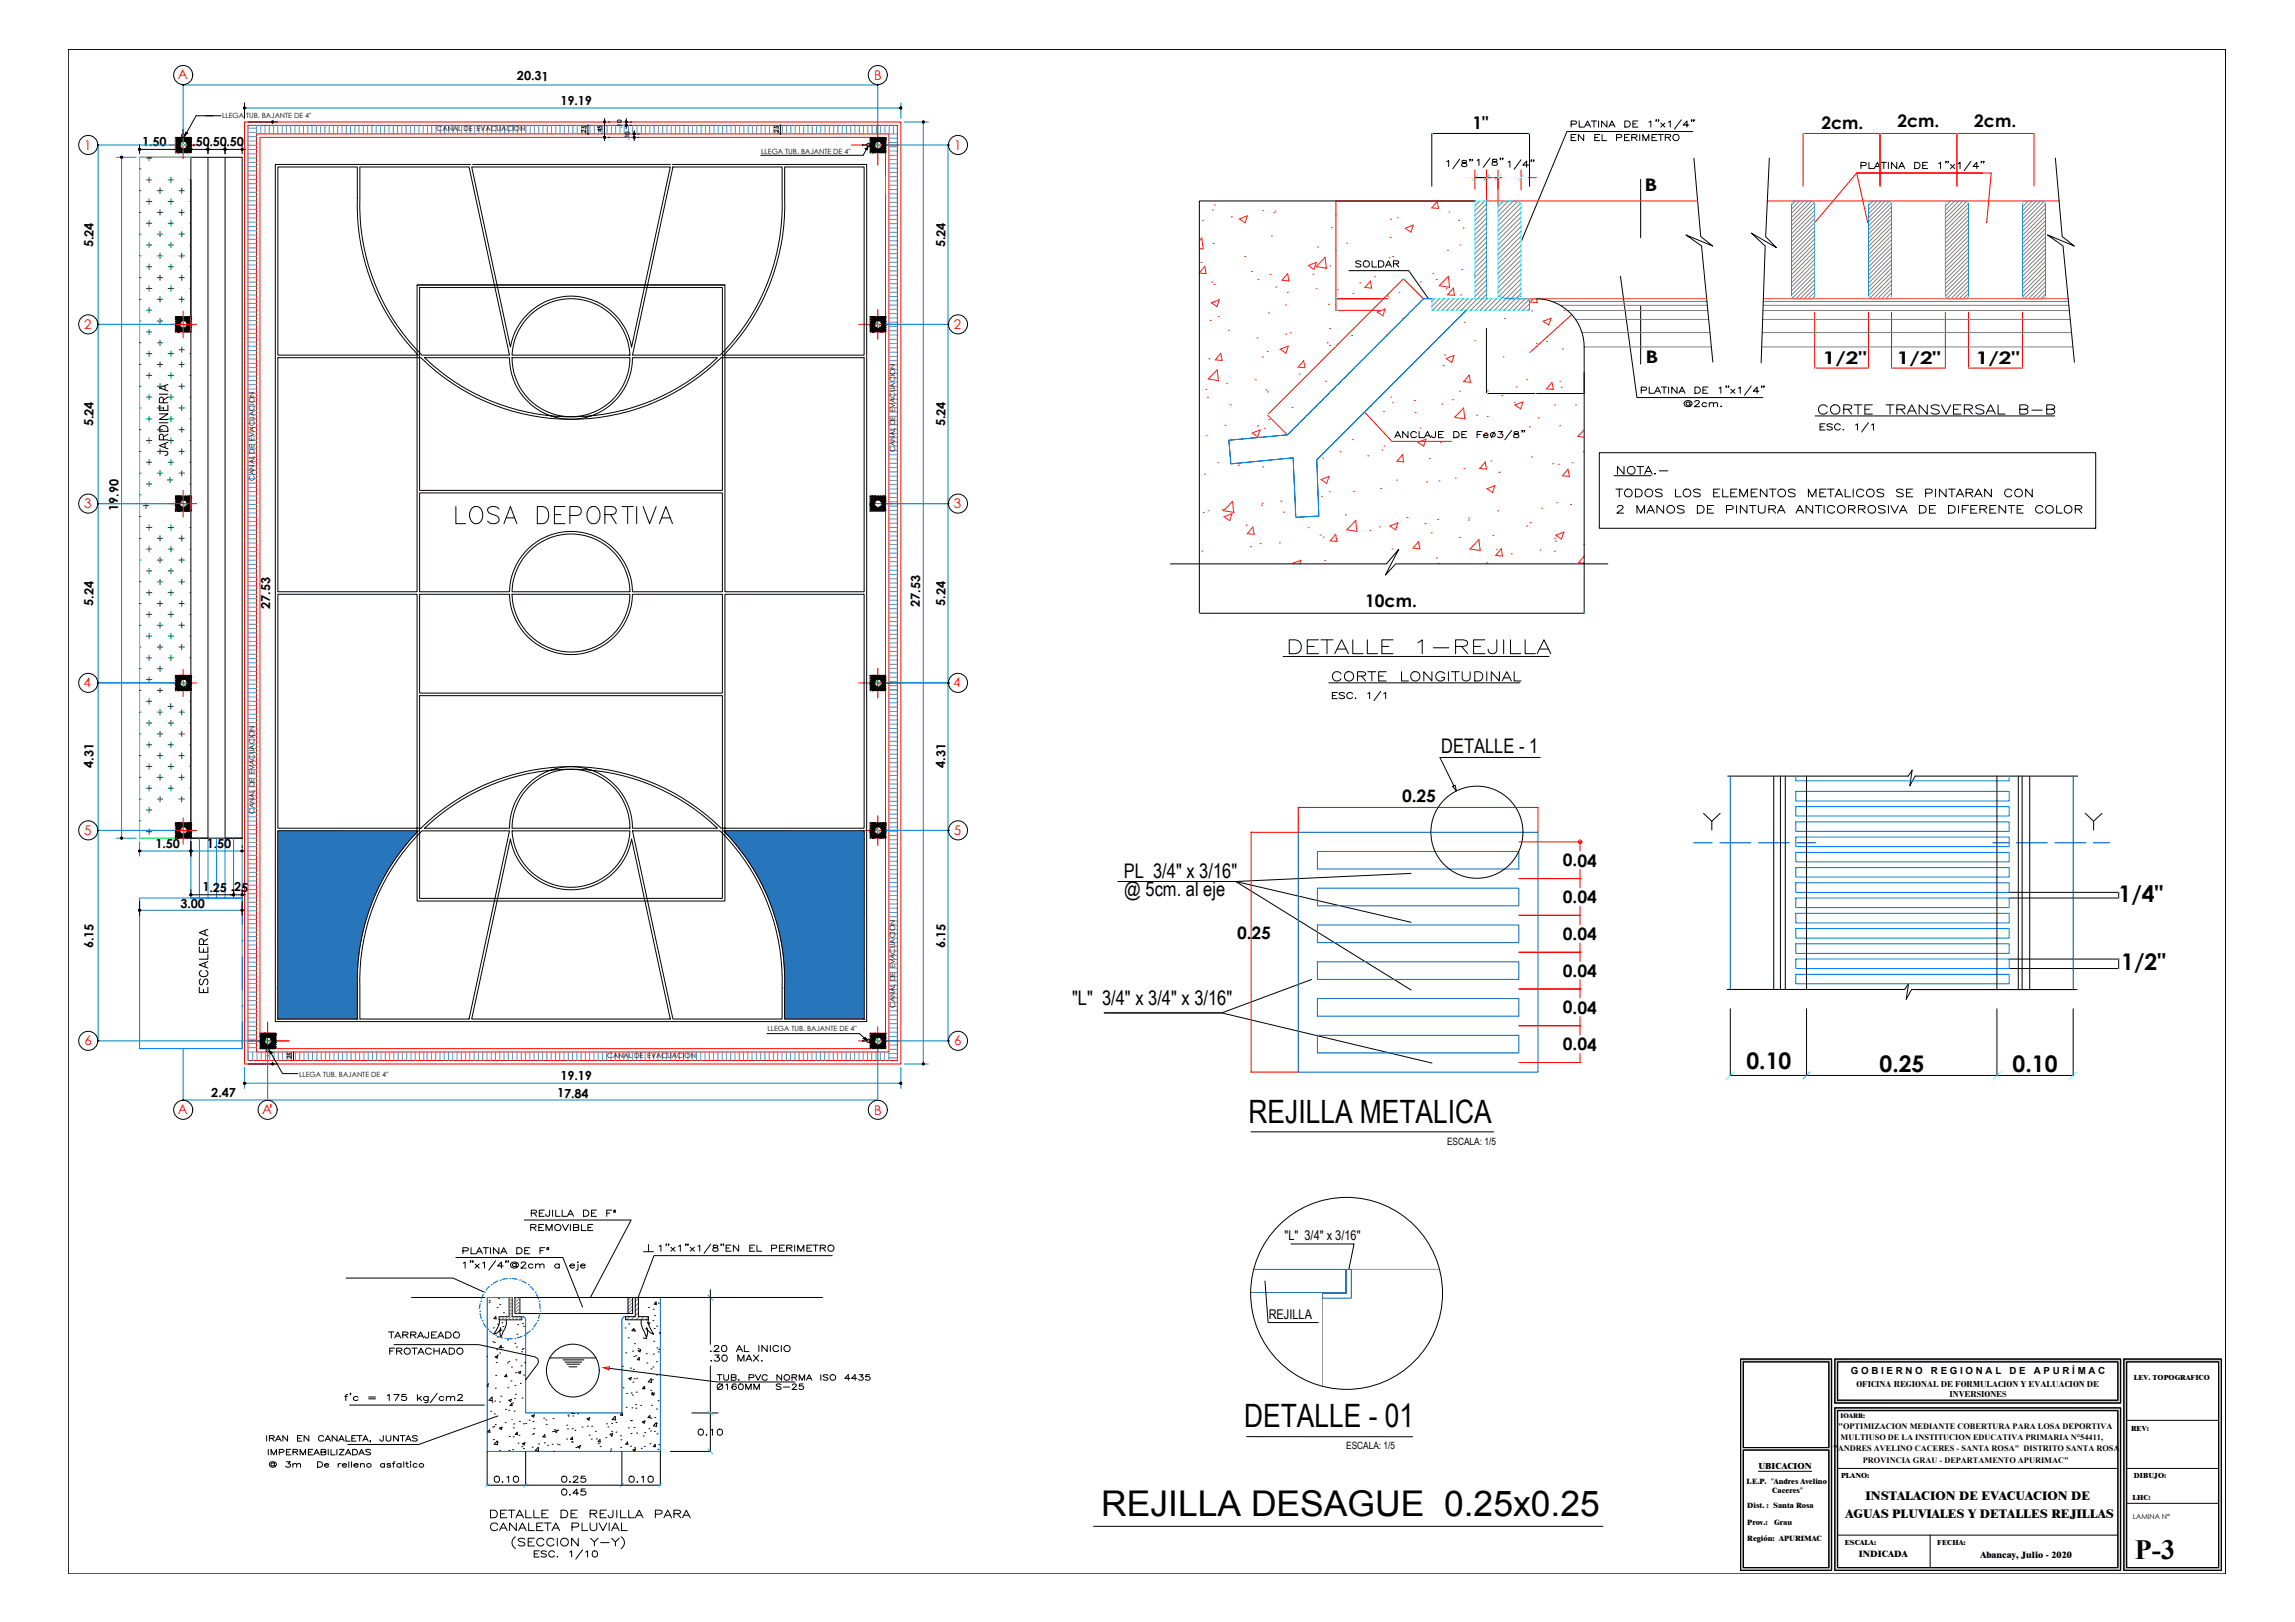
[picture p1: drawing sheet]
<svg xmlns="http://www.w3.org/2000/svg" width="841mm" height="594mm" viewBox="0 0 841 594" stroke-linecap="round" stroke-linejoin="round" font-family="sans-serif">
<defs><g id="words">
<text font-size="13" x="403.6" y="555.2">REJILLA DESAGUE 0.25x0.25</text>
<g font-size="11.8">
<text x="457.6" y="411.2">REJILLA METALICA</text>
<text x="455.9" y="522.7">DETALLE - 01</text>
</g>
<text font-size="10.6" x="165.8" y="193">LOSA DEPORTIVA</text>
<text font-size="10.2" x="782.3" y="571">P-3</text>
<text font-size="10.1" x="468.8" y="241.7">%%UDETALLE 1-REJILLA</text>
<text font-size="10.1" fill="#00f" x="623" y="305.2">Y</text>
<g font-size="8.4">
<text x="776.4" y="330.4">1/4&quot;</text>
<text x="777.3" y="355.3">1/2&quot;</text>
<text x="640" y="391.7">0.10</text>
<text x="688.8" y="392.5">0.25</text>
<text x="737.5" y="392.5">0.10</text>
</g>
<text font-size="7.9" x="186.3" y="568.3">(SECCION Y-Y)</text>
<g font-size="7.5">
<text x="663.9" y="153.5">%%UCORTE TRANSVERSAL B-B</text>
<text x="485.8" y="251.2">%%UCORTE LONGITUDINAL</text>
</g>
<g font-size="7.4">
<text x="528.1" y="276">DETALLE - 1</text>
<text x="411.8" y="321.7">PL 3/4&quot; x 3/16&quot;</text>
<text x="412" y="328.3">@ 5cm. al eje</text>
<text x="392.9" y="367.9">&quot;L&quot; 3/4&quot; x 3/4&quot; x 3/16&quot;</text>
</g>
<g font-size="7.1">
<text x="574.7" y="48.7">PLATINA DE 1&quot;x1/4&quot;</text>
<text x="528.8" y="63.1">1/8&quot;</text>
<text x="680.9" y="63.9">PLATINA DE 1&quot;x1/4&quot;</text>
<text x="600.1" y="146">PLATINA DE 1&quot;x1/4&quot;</text>
<text x="665.7" y="159.5">ESC. 1/1</text>
<text x="487.2" y="257.9">ESC. 1/1</text>
<text x="240.2" y="460.4">1&quot;x1&quot;x1/8&quot;EN EL PERIMETRO</text>
<text x="168.6" y="466.4">1&quot;x1/4&quot;@2cm a eje</text>
<text x="125.2" y="515.1">f'c = 175 kg/cm2</text>
<text x="194.4" y="572.2">ESC. 1/10</text>
</g>
<text font-size="7.1" fill="#ff0" x="551.4" y="63.1">1/4&quot;</text>
<text font-size="6.6" x="540.1" y="62.4">1/8&quot;</text>
<text font-size="6.6" fill="#009500" x="62.4" y="167.9" transform="rotate(-90 62.4 167.9)">JARDINERIA</text>
<g font-size="6.4">
<text x="539.6" y="47.2">1&quot;</text>
<text x="667.5" y="47.3">2cm.</text>
<text x="695.3" y="46.7">2cm.</text>
<text x="723.5" y="46.7">2cm.</text>
<text x="602.6" y="70">B</text>
<text x="603.1" y="132.9">B</text>
<text x="667.9" y="133.2">1/2&quot;</text>
<text x="695.2" y="133.3">1/2&quot;</text>
<text x="724" y="133.2">1/2&quot;</text>
<text x="500.3" y="222.2">10cm.</text>
</g>
<g font-size="6.3">
<text x="513.8" y="293.6" transform="rotate(1 513.8 293.6)">0.25</text>
<text x="572.7" y="317.3" transform="rotate(1 572.7 317.3)">0.04</text>
<text x="572.7" y="330.8" transform="rotate(1 572.7 330.8)">0.04</text>
<text x="453.3" y="343.9" transform="rotate(1 453.3 343.9)">0.25</text>
<text x="572.7" y="344.2" transform="rotate(1 572.7 344.2)">0.04</text>
<text x="572.7" y="357.7" transform="rotate(1 572.7 357.7)">0.04</text>
<text x="572.7" y="371.2" transform="rotate(1 572.7 371.2)">0.04</text>
<text x="572.7" y="384.7" transform="rotate(1 572.7 384.7)">0.04</text>
</g>
<g font-size="6.2">
<text x="590.9" y="183.1">TODOS LOS ELEMENTOS METALICOS SE PINTARAN CON</text>
<text x="591.3" y="189.1">2 MANOS DE PINTURA ANTICORROSIVA DE DIFERENTE COLOR</text>
<text x="76.9" y="364.8" transform="rotate(-90 76.9 364.8)">ESCALERA</text>
</g>
<g font-size="5.7">
<text x="495.7" y="99.1">SOLDAR</text>
<text x="615.9" y="150.3">@2cm.</text>
<text x="141.1" y="491.4">TARRAJEADO</text>
<text x="259.3" y="496.4">.20 AL INICIO</text>
<text x="259.3" y="499.9">.30 MAX.</text>
<text x="254.7" y="527">0.10</text>
<text x="96.7" y="529.5">IRAN EN CANALETA, JUNTAS</text>
<text x="204.6" y="548.9">0.45</text>
</g>
<g font-size="5.3">
<text x="574.7" y="52.6">EN EL PERIMETRO</text>
<text x="193.3" y="446.6">REJILLA DE Fº</text>
<text x="193.3" y="451.9">REMOVIBLE</text>
<text x="168.3" y="460.4">PLATINA DE Fº</text>
<text x="141.5" y="497.1">FROTACHADO</text>
<text x="261.8" y="510.1">Ø160MM S-25</text>
<text x="97" y="534.1">IMPERMEABILIZADAS</text>
<text x="97.4" y="538.7">@ 3m De relleno asfaltico</text>
<text x="179.9" y="544">0.10</text>
<text x="204.6" y="544">0.25</text>
<text x="229.3" y="544">0.10</text>
</g>
<g font-size="4.9" fill="#f00">
<text x="65.1" y="28.9">A</text>
<text x="320.3" y="29.2">B</text>
<text x="30.8" y="55">1</text>
<text x="349.6" y="55">1</text>
<text x="30.8" y="120.3">2</text>
<text x="349.5" y="120.3">2</text>
<text x="30.8" y="186.2">3</text>
<text x="349.5" y="186.2">3</text>
<text x="30.6" y="251.6">4</text>
<text x="349.3" y="251.6">4</text>
<text x="30.8" y="305.7">5</text>
<text x="349.6" y="305.7">5</text>
<text x="30.9" y="382.7">6</text>
<text x="349.6" y="382.7">6</text>
<text x="65.1" y="407.9">A</text>
<text x="96.1" y="407.9">A</text>
<text x="320.4" y="408.2">B</text>
</g>
<g font-size="4.9">
<text x="470.7" y="454.3">&quot;L&quot; 3/4&quot; x 3/16&quot;</text>
<text x="464.9" y="483">REJILLA</text>
<text x="261.8" y="506.6">TUB. PVC NORMA ISO 4435</text>
</g>
<g font-size="4.7">
<text x="683.6" y="549.5">INSTALACION DE EVACUACION DE</text>
<text x="676.3" y="556">AGUAS PLUVIALES Y DETALLES REJILLAS</text>
</g>
<g font-size="4.6">
<text x="189.5" y="29.4" transform="rotate(1 189.5 29.4)">20.31</text>
<text x="205.4" y="38.3" transform="rotate(1 205.4 38.3)">19.19</text>
<text x="52" y="53.5" transform="rotate(1 52 53.5)">1.50</text>
<text x="70.5" y="53.5" transform="rotate(1 70.5 53.5)">.50.50.50</text>
<text x="34.2" y="90.5" transform="rotate(-89 34.2 90.5)">5.24</text>
<text x="346.4" y="90.5" transform="rotate(-89 346.4 90.5)">5.24</text>
<text x="34.2" y="156.2" transform="rotate(-89 34.2 156.2)">5.24</text>
<text x="346.4" y="156.2" transform="rotate(-89 346.4 156.2)">5.24</text>
<text x="43.3" y="187.1" transform="rotate(-89 43.3 187.1)">19.90</text>
<text x="34.2" y="221.8" transform="rotate(-89 34.2 221.8)">5.24</text>
<text x="346.4" y="221.8" transform="rotate(-89 346.4 221.8)">5.24</text>
<text x="98.9" y="223" transform="rotate(-89 98.9 223)">27.53</text>
<text x="337.1" y="222.2" transform="rotate(-89 337.1 222.2)">27.53</text>
<text x="34.2" y="281.3" transform="rotate(-89 34.2 281.3)">4.31</text>
<text x="346.4" y="281.3" transform="rotate(-89 346.4 281.3)">4.31</text>
<text x="57" y="310.4" transform="rotate(1 57 310.4)">1.50</text>
<text x="75.7" y="310.4" transform="rotate(1 75.7 310.4)">1.50</text>
<text x="74.2" y="326.5" transform="rotate(1 74.2 326.5)">1.25 .25</text>
<text x="66.1" y="332.6" transform="rotate(1 66.1 332.6)">3.00</text>
<text x="34.2" y="347.2" transform="rotate(-89 34.2 347.2)">6.15</text>
<text x="346.4" y="347.2" transform="rotate(-89 346.4 347.2)">6.15</text>
<text x="205.4" y="395.5" transform="rotate(1 205.4 395.5)">19.19</text>
<text x="77.4" y="401.7" transform="rotate(1 77.4 401.7)">2.47</text>
<text x="204.1" y="401.9" transform="rotate(1 204.1 401.9)">17.84</text>
</g>
<g font-size="3.7">
<text x="530.3" y="419.5">ESCALA: 1/5</text>
<text x="493.3" y="530.9">ESCALA: 1/5</text>
</g>
<g font-size="3.6">
<text x="678.2" y="503.3">G O B I E R N O</text>
<text x="707.6" y="503.3">R E G I O N A L</text>
<text x="736.4" y="503.3">D E</text>
<text x="745.3" y="503.3">A P U R Í M A C</text>
</g>
<g font-size="3.4">
<text x="681.2" y="570.3">INDICADA</text>
<text x="725.7" y="570.5">Abancay, Julio - 2020</text>
</g>
<g font-size="3.3">
<text x="680.3" y="507.9">OFICINA REGIONAL DE FORMULACION Y EVALUACION DE</text>
<text x="714.4" y="511.5">INVERSIONES</text>
<text x="644.4" y="538.1">UBICACION</text>
</g>
<g font-size="3">
<text x="673.7" y="523.5">&quot;OPTIMIZACION MEDIANTE COBERTURA PARA LOSA DEPORTIVA</text>
<text x="674.5" y="527.3">MULTIUSO DE LA INSTITUCION EDUCATIVA PRIMARIA N°54411,</text>
<text x="671.8" y="531.3">&quot;ANDRES AVELINO CACERES - SANTA ROSA&quot; DISTRITO SANTA ROSA</text>
<text x="682.7" y="535.8">PROVINCIA GRAU - DEPARTAMENTO APURIMAC&quot;</text>
</g>
<g font-size="2.9">
<text x="640.1" y="543.4">I.E.P. &quot;Andres Avelino</text>
<text x="649.4" y="546.8">Caceres&quot;</text>
<text x="640.3" y="552.4">Dist. : Santa Rosa</text>
<text x="640.3" y="558.5">Prov.:</text>
<text x="650.2" y="558.5">Grau</text>
<text x="640.3" y="564.4">Región: APURIMAC</text>
</g>
<g font-size="2.7">
<text x="782" y="505.3">LEV. TOPOGRAFICO</text>
<text x="780.9" y="524">REV:</text>
<text x="674.7" y="541.3">PLANO:</text>
<text x="782" y="541.3">DIBUJO:</text>
<text x="781.5" y="549.4">LHC:</text>
<text x="676" y="565.9">ESCALA:</text>
<text x="709.9" y="565.9">FECHA:</text>
</g>
<g font-size="2.6">
<text x="81.4" y="43.1">LLEGA TUB. BAJANTE DE 4&quot;</text>
<text x="160" y="48.2">CANAL DE EVACUACION</text>
<text x="279" y="56.3">LLEGA TUB. BAJANTE DE 4&quot;</text>
<text x="328.1" y="165.6" transform="rotate(-90 328.1 165.6)">CANAL DE EVACUACION</text>
<text x="93.2" y="176.1" transform="rotate(-90 93.2 176.1)">CANAL DE EVACUACION</text>
<text x="93.2" y="298.2" transform="rotate(-90 93.2 298.2)">CANAL DE EVACUACION</text>
<text x="328.1" y="369.3" transform="rotate(-90 328.1 369.3)">CANAL DE EVACUACION</text>
<text x="281.2" y="377.6">LLEGA TUB. BAJANTE DE 4&quot;</text>
<text x="222.5" y="387.5">CANAL DE EVACUACION</text>
<text x="109.7" y="394.3">LLEGA TUB. BAJANTE DE 4&quot;</text>
<text x="781.6" y="556.3">LAMINA N°</text>
</g>
<text font-size="2.5" x="674.5" y="519.5">IOARR:</text>
<g font-size="2.4">
<text x="227.9" y="47" transform="rotate(-89 227.9 47)">.10</text>
<text x="214.9" y="49.2" transform="rotate(-89 214.9 49.2)">.25</text>
<text x="220.7" y="49.2" transform="rotate(-89 220.7 49.2)">.45</text>
<text x="230.7" y="51.4" transform="rotate(-89 230.7 51.4)">.10</text>
<text x="285.3" y="49.2" transform="rotate(-89 285.3 49.2)">.25</text>
<text x="106.9" y="388.6" transform="rotate(-89 106.9 388.6)">.25</text>
</g>
</g></defs>
<!-- layer: A-ACOTACION -->
<path d="M25 18.1h790.6v558.3h-790.6z" fill="none" stroke="#000" stroke-width=".37"/>
<!-- layer: parcel -->
<path d="M586.1 165.8h181.9v27.7h-181.9z" fill="none" stroke="#000" stroke-width=".37"/>
<!-- layer: COTAS-01 -->
<path d="M489.5 73.6h50.9M489.6 73.6v40.1M489.5 109.4h19.2M489.5 113.7h16.2M514.3 102.1l-49.8 49.9 7.2 7.2M514.3 102.1l7.3 7.3M665 114.3v20.5h19.7v-20.5M693.2 114.3v20.6M712.9 114.3v20.5h-19.7M721.4 114.3v20.6l19.7-.1M741.1 114.3v20.6M500.4 151.3l9.6 10.4h21.9" fill="none" stroke="#f00" stroke-width=".37"/>
<!-- layer: COTAS -->
<path d="M489.6 73.6h.1M489.6 109.4h.1M489.6 113.7h.1M514.3 102.1h.1M665 134.8h.1M684.7 134.8h.1M693.2 134.8h.1M712.9 134.8h.1M721.4 134.8h.1M741.1 134.8h.1M464.5 152h.1" fill="none" stroke="#0ff" stroke-width=".37"/>
<path d="M489.6 73.6h.1M489.6 109.4v.1M489.6 113.7h.1M514.3 102.1h.1M665 134.8h.1M684.7 134.8h.1M693.2 134.8h.1M712.9 134.8h.1M721.4 134.8h.1M741.1 134.8h.1M464.5 152h.1" fill="none" stroke="#ff0" stroke-width=".37"/>
<!-- layer: TEXTO -->
<g fill="none" stroke="#000" stroke-width=".37">
<path d="M511.5 159.6h1.4M516 158.1v2.2l-2-2.2v2.2M519.1 158.6a1.14 1.14 0 0 0-1.7-.3 1.14 1.14 0 0 0 0 1.8 1.14 1.14 0 0 0 1.7-.3M520 158.1v2.2h1.7M522.4 159.6h1.4M526 158.1v1.7a.71 .71 0 0 1-.7 .5 .71 .71 0 0 1-.6-.7M527.1 159.1h1.2M529 158.1h-1.9v2.2h1.9M532.7 158.1h1a1.12 1.12 0 0 1 1.1 1.1 1.12 1.12 0 0 1-1.1 1.1h-1zM535.7 159.1h1.1M537.5 158.1h-1.8v2.2h1.8M541.3 159.1h1.1"/>
<path d="M543.1 158.1h-1.8v2.2M543.7 159.5h1.6a.84 .84 0 0 0-1.1-.7 .84 .84 0 0 0-.4 1.3 .84 .84 0 0 0 1.3 .1l.2-.2M547.7 158.2l-1.2 2.1M549.1 158.1h1.5l-.8 .8 .8 .2a.99 .99 0 0 1-.5 1.3 .99 .99 0 0 1-1.3-.5M554 157.6l-2.6 3.5M555 158.2v.6l1.2 .3 .4 .5a1 1 0 0 1-1 .7 1 1 0 0 1-.9-.7l.4-.5 1.4-.5-.1-.4-.5-.1zM557.9 157.7h-.3h.3l-.3 .6M558.7 157.7h-.3h.3l-.3 .6M511.1 160.3l1.1-2.2 1.1 2.2M522 160.3l1.1-2.2 1.1 2.2M591.5 174.2h13.6M595.1 170.8v2.9l-2.4-2.9v2.9"/>
<path d="M599.9 170.8h2.4M601.1 170.8v2.9M602.7 173.7l1.4-2.9 1.4 2.9M603.2 172.7h1.7M606.3 173.5h.4zM608 172.5h3.2"/>
<circle cx="547.1" cy="159.3" r=".86"/>
<circle cx="597.8" cy="172.2" r="1.44"/>
</g>
<!-- layer: COTAS-01 -->
<path d="M489.5 91.5h.1M489.5 111.5h.1M489.3 127h.1" fill="none" stroke="#0f0" stroke-width=".37"/>
<!-- layer: muros -->
<g fill="none" stroke="#ff3f00" stroke-width=".38">
<path d="M495.6 73.6h1.2M526.6 73.7l.5 2.7-2.4-.3 2-2.4M439.5 99.9l2-2.3 .5 2.6M439.5 88.2l1-1 .4 4-1.4-.2M454.2 80.2l2.9-1.1-.8 2.5zM482.4 96.1l-.9 2.6-2.1-1.5 3-1.1M485.6 94.2l.4 4M485.6 94.2l-3.3 3.4 3.8 .6M515 83.6l2.9-1.1-.8 2.5zM439.5 100l2.5 .2M443.9 110.9l2.9-1.1-.8 2.5zM471.9 100.2l.5 2.7-2.6-.3z"/>
<path d="M502.2 102.9l.5 2.6-2.5-.2 2-2.4M507.6 113.1l-.9 2.6M507.6 113.1l-2.9 1.2 2.1 1.4M530.7 101.2l.5 4-3.8-.6zM532.6 105.5l.4 2.7-2.5-.2zM540.5 100.5l-.3 .2 .3 .1M561.9 109.4l-1.1 1.2 2.6 .3M563.1 109.4l.2 1.5M565.5 117.7l2.9-1.2-.8 2.6zM446.1 135.4l.4 4-3.7-.6zM447.9 132l-.5-2.6-2 2.4 2.5 .3M469.1 127.9l3-1.1-.9 2.6z"/>
<path d="M477.7 132.1l.5 2.6-2.5-.2 2-2.4M532.9 130.2l-.9 2.5-2.1-1.4 3-1.1M538.4 137.4l.5 2.6-2.5-.2zM458.8 158.6l3-1.1-.9 2.5zM536.3 149.4l.5 4M536.4 149.4l-3.3 3.5 3.7 .5M555.2 148.3l2.9-1.1-.8 2.6zM568.8 140l.4 2.6-2.5-.2zM580.5 157.4l-2.3 2.4 2.3 .4M486.2 177l.9-2.5-3 1.1 2.1 1.5M513.9 166.5l.5 2.7-2.5-.3zM519.6 162l3-1.1-.9 2.5z"/>
<path d="M544.3 169.2l.5 2.6-2.5-.2zM547.8 177.9l-.8 2.6M547.8 177.9l-2.9 1.1 2.1 1.5M574.6 171.8l.5 2.7-2.5-.2zM580.5 165.3v.2M448.5 189.3l3-1.2-.8 2.6zM451.7 183.6l.4 4-3.7-.5zM459.1 193l.5 2.7-2.5-.2zM489.4 195.7l.6 2.6-2.6-.2 2.1-2.4M496.8 190.6l.5 4-3.8-.6zM511.4 194.1l.9-2.6-3 1.1 2.1 1.5M519.8 198.4l.5 2.6-2.5-.2z"/>
<path d="M541.9 197.6l.5 4-3.7-.5 3.3-3.5M570.1 196l3-1.1-.9 2.6zM474.1 206.5l-.3-.2 3-1.1-.5 1.3M550.1 201l.5 2.7-2.5-.3zM580.5 204v-.3l-2 2.4 2 .2"/>
</g>
<g fill="#ff3f00">
<circle cx="445.1" cy="75.1" r=".19"/>
<circle cx="444.5" cy="89.2" r=".19"/>
<circle cx="444" cy="103.3" r=".19"/>
<circle cx="465.9" cy="86.5" r=".19"/>
<circle cx="443.5" cy="117.3" r=".19"/>
<circle cx="465.4" cy="100.6" r=".19"/>
<circle cx="487.9" cy="83.3" r=".19"/>
<circle cx="443" cy="131.4" r=".19"/>
<circle cx="464.9" cy="114.6" r=".19"/>
<circle cx="487.4" cy="97.4" r=".19"/>
<circle cx="509.6" cy="80.3" r=".19"/>
<circle cx="442.5" cy="145.5" r=".19"/>
<circle cx="464.4" cy="128.7" r=".19"/>
<circle cx="486.8" cy="111.4" r=".19"/>
<circle cx="531" cy="77.6" r=".19"/>
<circle cx="442" cy="159.6" r=".19"/>
<circle cx="463.9" cy="142.8" r=".19"/>
<circle cx="486.3" cy="125.5" r=".19"/>
<circle cx="508.6" cy="108.5" r=".19"/>
<circle cx="530.5" cy="91.7" r=".19"/>
<circle cx="441.4" cy="173.7" r=".19"/>
<circle cx="529.9" cy="105.8" r=".19"/>
<circle cx="463.3" cy="156.9" r=".19"/>
<circle cx="485.8" cy="139.6" r=".19"/>
<circle cx="508.1" cy="122.6" r=".19"/>
<circle cx="440.9" cy="187.7" r=".19"/>
<circle cx="462.8" cy="171" r=".19"/>
<circle cx="440.4" cy="201.8" r=".19"/>
<circle cx="462.3" cy="185" r=".19"/>
<circle cx="484.8" cy="167.8" r=".19"/>
<circle cx="507" cy="150.7" r=".19"/>
<circle cx="528.9" cy="133.9" r=".19"/>
<circle cx="551.4" cy="116.7" r=".19"/>
<circle cx="461.8" cy="199.1" r=".19"/>
<circle cx="573.1" cy="113.7" r=".19"/>
<circle cx="484.3" cy="181.9" r=".19"/>
<circle cx="506.5" cy="164.8" r=".19"/>
<circle cx="528.4" cy="148" r=".19"/>
<circle cx="550.9" cy="130.8" r=".19"/>
<circle cx="483.8" cy="195.9" r=".19"/>
<circle cx="506" cy="178.9" r=".19"/>
<circle cx="527.9" cy="162.1" r=".19"/>
<circle cx="550.3" cy="144.9" r=".19"/>
<circle cx="572.6" cy="127.8" r=".19"/>
<circle cx="505.5" cy="193" r=".19"/>
<circle cx="527.4" cy="176.2" r=".19"/>
<circle cx="549.8" cy="158.9" r=".19"/>
<circle cx="572.1" cy="141.9" r=".19"/>
<circle cx="526.9" cy="190.3" r=".19"/>
<circle cx="549.3" cy="173" r=".19"/>
<circle cx="571.6" cy="155.9" r=".19"/>
<circle cx="526.3" cy="204.4" r=".19"/>
<circle cx="548.8" cy="187.1" r=".19"/>
<circle cx="571" cy="170" r=".19"/>
<circle cx="548.3" cy="201.2" r=".19"/>
<circle cx="570.5" cy="184.1" r=".19"/>
<circle cx="570" cy="198.2" r=".19"/>
<circle cx="440.7" cy="80.8" r=".19"/>
<circle cx="451.2" cy="79.4" r=".19"/>
<circle cx="467.3" cy="77.3" r=".19"/>
<circle cx="494" cy="73.8" r=".19"/>
<circle cx="440.1" cy="96.1" r=".19"/>
<circle cx="456.2" cy="94" r=".19"/>
<circle cx="482.9" cy="90.5" r=".19"/>
<circle cx="493.5" cy="89.1" r=".19"/>
<circle cx="509.5" cy="86.9" r=".19"/>
<circle cx="536.2" cy="83.4" r=".19"/>
<circle cx="445" cy="110.6" r=".19"/>
<circle cx="471.7" cy="107.1" r=".19"/>
<circle cx="482.3" cy="105.7" r=".19"/>
<circle cx="498.3" cy="103.6" r=".19"/>
<circle cx="525.1" cy="100.1" r=".19"/>
<circle cx="535.7" cy="98.7" r=".19"/>
<circle cx="460.6" cy="123.8" r=".19"/>
<circle cx="471.2" cy="122.4" r=".19"/>
<circle cx="487.2" cy="120.3" r=".19"/>
<circle cx="513.9" cy="116.8" r=".19"/>
<circle cx="449.5" cy="140.5" r=".19"/>
<circle cx="460.1" cy="139.1" r=".19"/>
<circle cx="476.1" cy="137" r=".19"/>
<circle cx="566.7" cy="125.1" r=".19"/>
<circle cx="529.4" cy="130" r=".19"/>
<circle cx="448.9" cy="155.8" r=".19"/>
<circle cx="465" cy="153.7" r=".19"/>
<circle cx="571.6" cy="139.6" r=".19"/>
<circle cx="502.3" cy="148.7" r=".19"/>
<circle cx="518.3" cy="146.7" r=".19"/>
<circle cx="545" cy="143.2" r=".19"/>
<circle cx="555.6" cy="141.8" r=".19"/>
<circle cx="453.8" cy="170.4" r=".19"/>
<circle cx="491.1" cy="165.5" r=".19"/>
<circle cx="507.2" cy="163.4" r=".19"/>
<circle cx="533.9" cy="159.8" r=".19"/>
<circle cx="544.5" cy="158.4" r=".19"/>
<circle cx="560.5" cy="156.3" r=".19"/>
<circle cx="442.7" cy="187.1" r=".19"/>
<circle cx="469.4" cy="183.5" r=".19"/>
<circle cx="496" cy="180" r=".19"/>
<circle cx="522.7" cy="176.5" r=".19"/>
<circle cx="533.3" cy="175.1" r=".19"/>
<circle cx="576.1" cy="169.5" r=".19"/>
<circle cx="458.3" cy="200.2" r=".19"/>
<circle cx="468.9" cy="198.8" r=".19"/>
<circle cx="484.9" cy="196.7" r=".19"/>
<circle cx="511.6" cy="193.2" r=".19"/>
<circle cx="522.2" cy="191.8" r=".19"/>
<circle cx="538.2" cy="189.7" r=".19"/>
<circle cx="565" cy="186.2" r=".19"/>
<circle cx="575.5" cy="184.8" r=".19"/>
<circle cx="527.1" cy="206.4" r=".19"/>
<circle cx="553.8" cy="202.8" r=".19"/>
<circle cx="564.4" cy="201.5" r=".19"/>
<circle cx="580.4" cy="199.3" r=".19"/>
<circle cx="534.6" cy="80.7" r=".19"/>
<circle cx="512" cy="79.7" r=".19"/>
<circle cx="489.4" cy="78.8" r=".19"/>
<circle cx="526.3" cy="102.3" r=".19"/>
<circle cx="535.2" cy="108" r=".19"/>
<circle cx="563" cy="125.8" r=".19"/>
<circle cx="466.8" cy="77.8" r=".19"/>
<circle cx="577.4" cy="148.3" r=".19"/>
<circle cx="503.7" cy="101.4" r=".19"/>
<circle cx="512.7" cy="107" r=".19"/>
<circle cx="540.5" cy="124.8" r=".19"/>
<circle cx="444.2" cy="76.9" r=".19"/>
<circle cx="481.1" cy="100.4" r=".19"/>
<circle cx="490.1" cy="106.1" r=".19"/>
<circle cx="554.8" cy="147.3" r=".19"/>
<circle cx="563.7" cy="153" r=".19"/>
<circle cx="458.6" cy="99.5" r=".19"/>
<circle cx="467.5" cy="105.1" r=".19"/>
<circle cx="495.3" cy="122.9" r=".19"/>
<circle cx="532.2" cy="146.4" r=".19"/>
<circle cx="541.2" cy="152.1" r=".19"/>
<circle cx="569" cy="169.8" r=".19"/>
<circle cx="444.9" cy="104.2" r=".19"/>
<circle cx="472.8" cy="121.9" r=".19"/>
<circle cx="509.7" cy="145.4" r=".19"/>
<circle cx="518.6" cy="151.1" r=".19"/>
<circle cx="546.4" cy="168.9" r=".19"/>
<circle cx="450.1" cy="121" r=".19"/>
<circle cx="523.8" cy="167.9" r=".19"/>
<circle cx="560.8" cy="191.4" r=".19"/>
<circle cx="569.7" cy="197.1" r=".19"/>
<circle cx="464.5" cy="143.5" r=".19"/>
<circle cx="473.4" cy="149.2" r=".19"/>
<circle cx="501.2" cy="166.9" r=".19"/>
<circle cx="538.2" cy="190.5" r=".19"/>
<circle cx="547.1" cy="196.2" r=".19"/>
<circle cx="441.9" cy="142.6" r=".19"/>
<circle cx="450.8" cy="148.3" r=".19"/>
<circle cx="515.6" cy="189.5" r=".19"/>
<circle cx="524.5" cy="195.2" r=".19"/>
<circle cx="493" cy="188.6" r=".19"/>
<circle cx="501.9" cy="194.3" r=".19"/>
<circle cx="470.4" cy="187.6" r=".19"/>
<circle cx="479.4" cy="193.3" r=".19"/>
<circle cx="447.9" cy="186.7" r=".19"/>
<circle cx="456.7" cy="192.3" r=".19"/>
<circle cx="535" cy="89.7" r=".19"/>
<circle cx="561.3" cy="113.8" r=".19"/>
<circle cx="569.7" cy="148.3" r=".19"/>
<circle cx="520.5" cy="103.2" r=".19"/>
<circle cx="559.5" cy="139.1" r=".19"/>
<circle cx="536.6" cy="118.1" r=".19"/>
<circle cx="462.7" cy="77.2" r=".19"/>
<circle cx="485.7" cy="98.2" r=".19"/>
<circle cx="495.8" cy="107.5" r=".19"/>
<circle cx="534.9" cy="143.3" r=".19"/>
<circle cx="545" cy="152.6" r=".19"/>
<circle cx="561.2" cy="167.4" r=".19"/>
<circle cx="461" cy="102.4" r=".19"/>
<circle cx="471.1" cy="111.7" r=".19"/>
<circle cx="487.3" cy="126.5" r=".19"/>
<circle cx="510.2" cy="147.5" r=".19"/>
<circle cx="520.3" cy="156.8" r=".19"/>
<circle cx="536.5" cy="171.6" r=".19"/>
<circle cx="559.4" cy="192.6" r=".19"/>
<circle cx="569.6" cy="201.9" r=".19"/>
<circle cx="446.5" cy="115.9" r=".19"/>
<circle cx="462.6" cy="130.8" r=".19"/>
<circle cx="495.7" cy="161" r=".19"/>
<circle cx="511.8" cy="175.8" r=".19"/>
<circle cx="534.8" cy="196.8" r=".19"/>
<circle cx="544.9" cy="206.1" r=".19"/>
<circle cx="460.9" cy="156" r=".19"/>
<circle cx="487.1" cy="180.1" r=".19"/>
<circle cx="510.1" cy="201.1" r=".19"/>
<circle cx="446.3" cy="169.5" r=".19"/>
<circle cx="462.5" cy="184.3" r=".19"/>
<circle cx="485.4" cy="205.3" r=".19"/>
</g>
<!-- layer: PROYECCIONES -->
<g fill="none" stroke="#00f" stroke-width=".37">
<path d="M512.2 118.8l-2 2.1M512.4 118.7h-.1M513.9 117.2l-1.5 1.4M514 117l-.1 .1M514.5 116.5l-.5 .5M514.6 116.4l-.1 .1M516.7 114.3l-2 2.1M516.9 114.2h-.1M518.4 112.7l-1.5 1.5M518.5 112.6h-.1M524.7 109.4h-3.1l-3.1 3.1M531.3 119.6l-1.8 1.8"/>
<path d="M531.7 119.2l-.3 .4M531.8 119.2h.1M533.5 117.5l-1.6 1.6M533.6 117.4l-.1 .1M534 117l-.4 .3M535.8 115.1l-1.8 1.9M537.4 113.7l-1.5 1.4M492.2 138.8l-2.1 2.2M492.3 138.8h-.1M493.8 137.2l-1.4 1.5M493.9 137.1v.1M494.6 136.5l-.6 .6"/>
<path d="M496.7 134.4l-2.1 2.1M496.8 134.3h-.1M498.3 132.7l-1.5 1.5M498.4 132.6v.1M499 132l-.6 .6M507.8 123.3l-8.7 8.7M507.9 123.2h-.1M509.4 121.7l-1.5 1.4M509.5 121.5v.1M510 121l-.5 .5M510.1 120.9l-.1 .1M511.3 139.7l-1.8 1.8"/>
<path d="M511.7 139.3l-.4 .3M511.8 139.2l-.1 .1M513.4 137.6l-1.6 1.6M513.5 137.4v.1M513.9 137.1l-.3 .3M515.8 135.2l-1.9 1.8M516.1 134.8l-.3 .4M516.3 134.7l-.1 .1M517.9 133.1l-1.6 1.6M518 133h.1M524.5 126.5l-6.5 6.4M524.6 126.4h.1"/>
<path d="M525 126l-.3 .3M526.9 124.1l-1.9 1.8M527.2 123.7l-.3 .4M527.4 123.6l-.1 .1M529 122l-1.6 1.6M529.1 121.9h.1M529.5 121.5l-.4 .3M464.1 160h-.1M464.8 159.9l-.6 .1M465 159.9h-.2M465 159.9h.3M465.5 159.8l-.1 .1"/>
<path d="M465.6 159.8h.3M466.4 159.8h-.5M466.9 159.7l-.5 .1M467.6 159.7h-.6M467.8 159.6l-.1 .1M468.6 159.6h-.8M468.7 159.5h.3M469.2 159.5h-.1M469.9 159.5h-.7M470 159.4v.1M470.9 159.4h-.8M471 159.3h.3"/>
<path d="M471.5 159.3h-.1M471.5 159.3h.1M472.1 158.9l-.4 .4M472.2 158.8v.1M473.8 157.3l-1.5 1.5M473.9 157.2l-.1 .1M474.5 156.6l-.6 .5M476.6 154.4l-2.1 2.1M476.7 154.3l-.1 .1M478.3 152.8l-1.5 1.5M478.3 152.7v.1M479 152.1l-.6 .5"/>
<path d="M481.1 149.9l-2.1 2.1M481.2 149.8l-.1 .1M489.3 141.7l-8 8.1M489.4 141.6v.1M489.9 141.1l-.4 .4M490.1 141h-.1M491.2 159.8l-1.8 1.8M491.6 159.4l-.3 .3M491.7 159.3h-.1M493.4 157.6l-1.6 1.6M493.5 157.5l-.1 .1M493.8 157.1l-.3 .4"/>
<path d="M495.7 155.3l-1.8 1.8M496.1 154.9l-.4 .3M496.2 154.8h-.1M497.9 153.1l-1.7 1.7M497.9 153v.1M498.3 152.6l-.3 .4M506.8 144.2l-8.4 8.4M507.2 143.8l-.4 .3M507.3 143.7h-.1M508.9 142.1l-1.6 1.6M509 141.9v.1M509.4 141.5l-.3 .4"/>
<path d="M450.3 161.4l.1 .1M450.4 161.6v.8M450.4 161.2l-.1 .1M450.4 162.4v.1M450.4 162.6l.1 .8M450.5 163.5v.3M450.5 163.9h.1M450.6 161.2h-.2M450.6 164v.5M450.6 161.2h.3M450.6 164.5v.3M450.6 164.9l.1 .1"/>
<path d="M450.7 165.1v.8M450.7 165.9v.3M450.7 166.3l.1 .1M450.8 166.5v.3M450.8 166.8v.1M450.8 167v.3M450.8 167.4l.1 .1M450.9 167.5v.3M450.9 167.9v.8M450.9 168.8l.1 .4M451 169.3v.1M451 169.8l.1 .1"/>
<path d="M451 169.4v.3M451.1 161.1l-.1 .1M451.3 169.9h-.1M451.8 161.1h-.6M452 161.1h-.2M452 161.1h.3M452.3 169.8l-.9 .1M452.5 161l-.1 .1M452.5 169.7l-.1 .1M452.6 161h.3M452.6 169.7h.3M452.9 161h.3"/>
<path d="M453.1 169.7h-.2M453.1 169.7h.1M453.7 169.7h-.4M453.9 169.6l-.1 .1M454.1 160.9l-.8 .1M454.3 160.9h-.2M454.3 160.9h.3M454.6 169.6h-.6M454.7 169.5h.3M454.8 160.8l-.1 .1M455.1 169.5h.1M455.5 160.8h-.7"/>
<path d="M456 169.4l-.8 .1M456.5 160.7l-.9 .1M456.6 160.6h.3M456.9 169.3l-.8 .1M457 160.6h.1M457.6 169.3h-.6M457.8 169.2l-.1 .1M457.9 160.6h-.8M458.5 160.5h-.5M458.5 169.2h-.7M458.5 160.5h.3M458.7 169.1l-.1 .1"/>
<path d="M458.7 169.1h.1M459 169.1h-.1M459.1 169.1h.3M459.5 169.1h-.1M459.6 169.1h.1M459.9 169l-.1 .1M460.2 160.3l-1.3 .2M460.4 160.3h-.1M460.5 160.3h.3M460.8 168.9l-.8 .1M460.8 160.3h.3M461.5 168.9h-.7"/>
<path d="M461.6 160.2l-.4 .1M461.7 168.9h-.2M462.5 160.1l-.8 .1M462.5 168.8l-.8 .1M462.7 160.1h-.2M463.2 168.7l-.6 .1M463.4 160l-.6 .1M463.4 168.7h-.1M463.9 160h-.5M465 168.6l-1.5 .1M465.2 168.5l-.2 .1M465.9 168.5h-.7"/>
<path d="M466 168.4l-.1 .1M466.1 168.4h.1M466.9 168.3l-.6 .1M467 168.3h.1M467.2 168.3h.1M467.3 168.3h.3M467.8 168.3h-.1M469.7 168.1l-1.9 .2M469.9 168l-.1 .1M470.8 168h-.8M471.5 167.9l-.7 .1M471.6 167.9h-.1"/>
<path d="M472.4 167.8l-.7 .1M473.2 167.8h-.8M473.4 167.7l-.1 .1M473.5 167.7h.1M473.8 167.7h-.2M473.8 167.7l.1 1.7M473.9 169.4l.1 2M474.1 171.4v.8M474.1 172.3v.1M474.1 172.5v.6M474.1 173.2v.1M474.1 173.3v.8"/>
<path d="M474.2 174.2v1.7M474.2 176l.1 .1M474.3 176.1v.7M474.3 176.9v.9M474.4 177.9v.8M474.4 178.8v.1M474.4 179v.6M474.4 179.6v.2M474.4 179.9l.1 1.7M482.6 168.3v1.3M482.6 169.7l.1 2.2M482.7 171.9v1.2"/>
<path d="M482.7 174.3l.1 .1M482.7 173.2v1M482.7 168.2v.1M482.8 174.4v2.1M482.8 176.6h.1M482.9 176.7v2.1M482.9 178.8l.1 1.2M486.7 164.2l-3.9 4M488.9 162.1l-2.1 2.1M489 162l-.1 .1M489.3 161.6l-.3 .4M474.5 181.6v.8"/>
<path d="M474.5 182.5l.1 .1M474.6 182.7v.6M474.6 183.4l.1 1.8M474.7 185.3v.1M474.7 185.5v.8M474.7 186.3l.1 1.8M474.8 188.1v.8M474.8 189l.1 .1M474.9 189.3l.1 .2M474.9 189.2v.1M476.1 189.4l-1 .1M476.2 189.4h-.1"/>
<path d="M476.3 189.4h.5M477.4 189.3l-.6 .1M478.2 189.3h-.7M478.3 189.3h-.1M478.4 189.3h.7M480.5 189.2h-1.4M480.5 189.1h.7M482.6 189l-1.4 .1M482.7 189h-.1M482.8 189h.3M483 180.1l.2 5.7M483.2 185.9v.1"/>
<path d="M483.2 186v1.1M483.2 187.1v1M483.2 188.2l.1 .1M483.3 188.9l-.1 .1M483.3 188.3v.5M634.1 284.3v78.1M759.7 284.3v78.1M176 477.5l-.2 1.8M176.1 476.6h.1M177.1 474.1l-.7 1.6M177.6 473.3h.1M179.3 471.2l-1.2 1.3"/>
<path d="M180.1 470.6h.1M182.4 469.2l-1.6 .9M183.2 468.9h.1M191.3 469.2l1.6 .8M193.6 470.6h.1M194.3 471.2l1.3 1.3M196.1 473.3h.1M196.6 474l.7 1.7M197.6 476.6h.1M197.8 477.5l.1 1.8M175.8 480.3h.1M176 481.1l.4 1.8"/>
<path d="M176.7 483.8h.1M177.1 484.6l1 1.5M178.7 486.8h.1M179.4 487.5l1.4 1.1M181.6 489h.1M182.4 489.4l1.8 .6M185.1 490.2h.1M186 490.3h1.8M188.7 490.2h.1M191.3 489.4l-1.7 .6M192.1 489h.1M194.4 487.4l-1.5 1.2"/>
<path d="M195 486.8h.1M196.6 484.5l-1 1.6M197 483.7h.1M197.8 481.1l-.5 1.7M197.9 480.2h.1"/>
</g>
<!-- layer: TEXTO -->
<g fill="none" stroke="#000" stroke-width=".37">
<path d="M540.5 73.6h-101v132.9M562.9 109.4a17.6 17.6 0 0 1 17.6 17.7v79.4M544.7 120.3l.1 23.8h35.7v-7.6M665.2 152.3h87.8M487 250.1h70M235.9 458.5h3.6M237.6 455.8v2.7M150.8 475.2h26.9M186.6 475.2h1.1v7h3.5v1.2h-8.3v-1.2h3.7zM188.7 475.2h43.1v5.9h-43.1zM190.5 475.2v5.9M230.1 475.2v5.9"/>
<path d="M232.8 475.2h1.1v7h3.7v1.2h-8.4v-1.2h3.6zM183 483.5a9 9 0 0 1-2.1 5.2l1.3-.5 1-1 .3-.9-.3 1.6 .2 1.5 .3 .1 1.9-4.7-.1-1.3M235 483.5l-.1 1.3 1.9 4.7 .3-.1 .2-1.5-.3-1.6 .3 .9 1.1 1 1.1 .5a9.3 9.3 0 0 1-2-5.2M179.8 553.1h1.2a1.4 1.4 0 0 1 1.3 1.4 1.4 1.4 0 0 1-1.3 1.4h-1.2zM182.4 558.5a1.44 1.44 0 0 0-2.2-.4 1.44 1.44 0 0 0 0 2.2 1.44 1.44 0 0 0 2.2-.3M183.4 554.4h1.4M185.7 553.1h-2.3v2.8h2.3M186.2 553.1h2.5M187.5 553.1v2.8M189 555.9l1.4-2.8 1.4 2.8M189.2 557.8v2.8l-2.5-2.8v2.8M189.5 555h1.8"/>
<path d="M192.7 553.1v2.8h2.1M193.7 557.8v2.8h2.1M195.6 553.1v2.8h2.2M196.7 559.1h1.4M198.6 554.4h1.4M199 557.8h-2.3v2.8M199.5 557.8h2.4M200.7 557.8v2.8M200.9 553.1h-2.3v2.8h2.3M205.6 553.1h1.2a1.4 1.4 0 0 1 1.3 1.4 1.4 1.4 0 0 1-1.3 1.4h-1.2zM209.3 554.4h1.4M209.6 559.3l2.1-.2 .4-.8-.9-.5h-1.6v2.8"/>
<path d="M211.6 553.1h-2.3v2.8h2.3M213.3 557.8v2.8h2.1M216.3 554.4l2-.1a.55 .55 0 0 0 .4-.5 .55 .55 0 0 0-.4-.6l-2-.1v2.8M216.3 557.8v2a1.33 1.33 0 0 0 1.2 .8 1.33 1.33 0 0 0 1.2-.8v-2M217.5 554.4l1.2 1.5M219.6 557.8l1.4 2.8 1.3-2.8M219.9 554.4h1.4M222.2 553.1h-2.3v2.8h2.3M223.2 557.8v2.8M224.6 553.1v2.1a.88 .88 0 0 1-1 .7 .88 .88 0 0 1-.7-.9M226 553.1v2.8M227.4 553.1v2.8h2.1"/>
<path d="M227.8 557.8v2.8h2.1M230.4 553.1v2.8h2.1M232.8 555.9l1.4-2.8 1.4 2.8M233.4 555h1.7M240.2 554.6l2-.2 .4-.8-.9-.5h-1.5v2.8M243.3 555.9l1.4-2.8 1.4 2.8M243.9 555h1.7M247 554.4l2.1-.1 .3-.7-.8-.5h-1.6v2.8M248.2 554.4l1.2 1.5M250.1 555.9l1.4-2.8 1.4 2.8M250.6 555h1.8M183.1 560.6l1.4-2.8 1.4 2.8"/>
<path d="M190 560.6l1.4-2.8 1.4 2.8M202.3 560.6l1.4-2.8 1.4 2.8M224.1 560.6l1.4-2.8 1.4 2.8"/>
</g>
<!-- layer: ACHURADOS-01 -->
<g fill="none" stroke="#808080" stroke-width=".37">
<path d="M540.6 73.6l-.1 .1M542.3 73.6l-1.8 1.9M544.1 73.6l-3.6 3.6M544.7 74.7l-4.2 4.3M544.7 76.5l-4.2 4.2M544.7 78.2l-4.2 4.3M544.7 80l-4.2 4.2M550.8 73.9l-1.8 1.9M552.8 73.6l-3.8 3.9M554.5 73.7l-5.5 5.5M555.9 74l-6.9 7M557.2 74.5l-8.2 8.2"/>
<path d="M557.4 76l-8.4 8.5M557.4 77.8l-8.4 8.4M557.4 79.5l-8.4 8.5M658 73.6l-1.5 1.5M659.5 73.6l-3 3M661 73.6l-4.5 4.5M662.5 73.6l-6 6M664 73.6l-7.5 7.5M664.8 74.3l-8.3 8.3M665 75.6l-8.5 8.5M665 77.1l-8.5 8.5M665 78.6l-8.5 8.5"/>
<path d="M686.4 73.6l-1.7 1.7M687.9 73.6l-3.2 3.2M689.5 73.6l-4.8 4.7M690.9 73.6l-6.2 6.2M692.3 73.7l-7.6 7.6M693.1 74.5l-8.4 8.3M693.2 75.8l-8.5 8.5M693.2 77.3l-8.5 8.5M693.2 78.8l-8.5 8.5M714.9 73.6l-2 2M716.3 73.6l-3.4 3.4M717.9 73.6l-5 4.9"/>
<path d="M719.3 73.6l-6.4 6.4M720.7 73.8l-7.8 7.7M721.4 74.6l-8.5 8.4M721.4 76.1l-8.5 8.4M721.4 77.5l-8.5 8.5M721.4 79.1l-8.5 8.4M743.3 73.6l-2.2 2.2M744.8 73.6l-3.7 3.6M746.3 73.6l-5.2 5.2M747.7 73.6l-6.6 6.6M749 73.8l-7.9 7.9M749.6 74.8l-8.5 8.5"/>
<path d="M749.6 76.3l-8.5 8.4M749.6 77.8l-8.5 8.4M749.6 79.3l-8.5 8.4M544.7 81.7l-4.2 4.3M544.7 83.5l-4.2 4.2M544.7 85.2l-4.2 4.2M544.7 86.9l-4.2 4.3M544.7 88.7l-4.2 4.2M544.7 90.5l-4.2 4.2M544.7 92.2l-4.2 4.2M544.7 93.9l-4.2 4.3M544.7 95.7l-4.2 4.2"/>
<path d="M544.7 97.4l-4.2 4.3M544.7 99.2l-4.2 4.2M557.4 81.2l-8.4 8.5M557.4 83l-8.4 8.4M557.4 84.7l-8.4 8.5M557.4 86.5l-8.4 8.4M557.4 88.2l-8.4 8.5M557.4 89.9l-8.4 8.5M557.4 91.7l-8.4 8.5M557.4 93.5l-8.4 8.4M557.4 95.2l-8.4 8.5M557.4 96.9l-8.4 8.5"/>
<path d="M557.4 98.7l-8.4 8.4M665 80.1l-8.5 8.5M665 81.6l-8.5 8.5M665 83.1l-8.5 8.5M665 84.6l-8.5 8.5M665 86.1l-8.5 8.5M665 87.6l-8.5 8.4M665 89.1l-8.5 8.5M665 90.6l-8.5 8.4M665 92.1l-8.5 8.4M665 93.6l-8.5 8.5M665 95.1l-8.5 8.4"/>
<path d="M665 96.5l-8.5 8.5M665 98.1l-8.5 8.4M665 99.6l-8.5 8.4M693.2 80.3l-8.5 8.5M693.2 81.8l-8.5 8.5M693.2 83.3l-8.5 8.5M693.2 84.8l-8.5 8.5M693.2 86.3l-8.5 8.5M693.2 87.8l-8.5 8.5M693.2 89.3l-8.5 8.5M693.2 90.8l-8.5 8.5M693.2 92.3l-8.5 8.4"/>
<path d="M693.2 93.8l-8.5 8.5M693.2 95.3l-8.5 8.4M693.2 96.8l-8.5 8.4M693.2 98.3l-8.5 8.5M693.2 99.8l-8.5 8.4M721.4 80.5l-8.5 8.5M721.4 82l-8.5 8.5M721.4 83.6l-8.5 8.4M721.4 85l-8.5 8.5M721.4 86.5l-8.5 8.5M721.4 88l-8.5 8.5M721.4 89.5l-8.5 8.5"/>
<path d="M721.4 91l-8.5 8.5M721.4 92.5l-8.5 8.5M721.4 94l-8.5 8.5M721.4 95.5l-8.5 8.5M721.4 97l-8.5 8.4M721.4 98.5l-8.5 8.5M721.4 100l-8.5 8.4M749.6 80.8l-8.5 8.4M749.6 82.2l-8.5 8.5M749.6 83.8l-8.5 8.4M749.6 85.2l-8.5 8.5M749.6 86.7l-8.5 8.5"/>
<path d="M749.6 88.3l-8.5 8.4M749.6 89.7l-8.5 8.5M749.6 91.2l-8.5 8.5M749.6 92.7l-8.5 8.5M749.6 94.2l-8.5 8.5M749.6 95.7l-8.5 8.5M749.6 97.2l-8.5 8.4M749.6 98.7l-8.5 8.5M525.8 109.4l-1.1 1.1M527.5 109.4l-2.8 2.8M529.2 109.4l-4.2 4.3M531 109.4l-4.3 4.3"/>
<path d="M532.7 109.4l-4.2 4.3M534.5 109.4l-4.3 4.3M536.2 109.4l-4.2 4.3M537.9 109.4l-4.2 4.3M539.7 109.4l-4.3 4.3M544.7 100.9l-4.2 4.2M544.7 102.6l-4.2 4.3M544.7 104.4l-4.2 4.2M544.7 106.2l-7.5 7.5M544.7 107.9l-5.7 5.8M544.9 109.4l-4.2 4.3M546.7 109.4l-4.3 4.3"/>
<path d="M548.4 109.4l-4.2 4.3M550.2 109.4l-4.3 4.3M551.9 109.4l-4.2 4.3M553.6 109.4l-4.2 4.3M555.4 109.4l-4.2 4.3M557.2 109.4l-4.3 4.3M557.4 100.4l-8.2 8.2M557.4 102.2l-6.8 6.8M557.4 103.9l-5.4 5.4M557.4 105.6l-3.7 3.7M557.4 107.4l-1.6 1.6M558.9 109.4l-4.2 4.3"/>
<path d="M560.5 109.5l-4.1 4.2M560.5 111.3l-2.4 2.4M560.5 113l-.6 .7M568.8 110.4h56.7M571.9 111.8h53.8M574.1 113.7h51.7M577.4 117h48.8M645.9 117h112.8M646.1 113.7h112.2M646.1 111.8h112.1M646.1 110.4h111.9M664.9 108.6l-.7 .7"/>
<path d="M665 101l-8.1 8.1M665 102.6l-6.9 6.8M665 104l-5.4 5.4M665 105.5l-3.9 3.9M665 107l-2.4 2.4M693.2 101.2l-7.9 8M693.2 102.8l-6.7 6.6M693.2 104.3l-5.2 5.1M693.2 105.7l-3.7 3.7M693.2 107.3l-2.2 2.1M721.4 101.5l-7.8 7.7M721.4 103l-6.5 6.4"/>
<path d="M721.4 104.5l-5 4.9M721.4 105.9l-3.5 3.5M721.4 107.5l-2 1.9M749.6 100.2l-8.4 8.4M749.6 101.7l-7.7 7.6M749.6 103.2l-6.3 6.2M749.6 104.7l-4.7 4.7M749.6 106.2l-3.2 3.2M749.6 107.7l-1.8 1.7M579.7 121.8h46.9M580.5 127.1h46.6M645.6 127.1h114"/>
<path d="M645.8 121.8h113.3M701.8 362.4h59.6M186.9 475.2l-.3 .4M187.7 475.6l-1.1 1.2M187.7 476.9l-1.1 1.2M187.7 478.1l-1.1 1.2M187.7 479.4l-1.1 1.2M189.4 475.2l-.7 .7M190.5 475.3l-1.8 1.9M190.5 476.6l-1.8 1.8M190.5 477.8l-1.8 1.9M190.5 479.1l-1.8 1.8"/>
<path d="M231.1 475.2l-1 1M231.8 475.7l-1.7 1.7M231.8 477l-1.7 1.7M231.8 478.2l-1.7 1.7M231.8 479.5l-1.6 1.6M233.9 475.6l-1.1 1.1M233.9 477.3l-1.1 1.1M233.9 479l-1.1 1.2M183.6 482.2l-.7 .8M184.8 482.2l-1.1 1.2M186.1 482.2l-1.1 1.2M187.7 480.6l-1.1 1.2"/>
<path d="M187.7 481.9l-1.5 1.5M188.6 482.2l-1.1 1.2M189.8 482.2l-1.1 1.2M190.5 480.3l-.7 .8M191.1 482.2l-1.1 1.2M191.2 483.3v.1M230.7 482.2l-1.1 1.2M231.8 480.7l-.3 .4M232.5 482.2l-1.2 1.2M233.9 480.8l-1.1 1.1M234.2 482.2l-1.1 1.2M235.9 482.2l-1.1 1.2"/>
<path d="M237.6 482.3l-1 1.1"/>
</g>
<g fill="none" stroke="#000" stroke-width=".37">
<path d="M229.5 43.4v.7M229.5 44.7v1.2M229.5 46.6v.6M230.8 44.7h.6M230.8 45.9h.6M232.4 47.8v.6M232.4 49.1v1.2M232.4 51v.5M233.7 49.1h.6M233.7 50.3h.6M601.2 65.7v21.4M601.2 111.9v21.4"/>
<path d="M439.6 224.6h140.9M470.2 240.4h97.4"/>
<circle cx="67.1" cy="27.5" r="3.5"/>
<circle cx="321.7" cy="27.5" r="3.5"/>
<circle cx="32.3" cy="53.1" r="3.5"/>
<circle cx="351.1" cy="53.1" r="3.5"/>
<circle cx="32.3" cy="118.8" r="3.5"/>
<circle cx="351.1" cy="118.8" r="3.5"/>
<circle cx="32.3" cy="184.5" r="3.5"/>
<circle cx="351.1" cy="184.5" r="3.5"/>
<circle cx="32.3" cy="250.1" r="3.5"/>
<circle cx="351.1" cy="250.1" r="3.5"/>
<circle cx="32.3" cy="304.1" r="3.5"/>
<circle cx="351.1" cy="304.1" r="3.5"/>
<circle cx="32.3" cy="381.2" r="3.5"/>
<circle cx="351.1" cy="381.2" r="3.5"/>
<circle cx="67.1" cy="406.5" r="3.5"/>
<circle cx="98.1" cy="406.5" r="3.5"/>
<circle cx="321.7" cy="406.5" r="3.5"/>
</g>
<!-- layer: COTAS-01 -->
<path d="M221.3 500.9h.4z" fill="#f00" stroke="#f00" stroke-width=".37"/>
<g fill="none" stroke="#f00" stroke-width=".37">
<path d="M660.8 48.8v19.4M660.8 48.9h84.5M688.9 48.8v19.4M717.1 48.8v19.4M745.4 48.8v19.4M540.5 62.2v7.1M544.7 62.2v12.7M544.8 65.1h4.2v10M547.6 65.1h2.7M549 62.2v7.1M557.4 62.2v7.3M683.6 63.4h46.1l-1.7 18.2"/>
<path d="M665.2 81.4l15.2-18h46.1h-46.1l4.1 18.2M576 115.3l-15.5 13.8M252.8 475.2h10.4M221.3 500.9l2.1-.3-.2 1.2z"/>
</g>
<!-- layer: COTAS -->
<g fill="none" stroke="#0ff" stroke-width=".37">
<path d="M524.7 48.9h.1M560.5 48.9h.1M660.8 48.9h.1M688.9 48.9h.1M717.1 48.9h.1M745.3 48.9h.1M541.5 64l-2 2.1M544.7 65.1h.1M545.7 64l-2 2.1M550 64l-2.1 2.1M558.4 64l-2 2.1M576 115.2v.1"/>
<path d="M544.7 144.1h.1M580.5 144.1h.1M439.5 224.6h.1M580.5 224.6h.1M776.4 326.8h.1M776.4 328.9v.1M776.4 351.3h.1M776.4 354.7v.1M635.4 392.6l-2.6 2.6M663.3 392.6l-2.6 2.6M733.1 392.6l-2.6 2.6M761 392.6l-2.6 2.6"/>
<path d="M233.9 475.2h.1M259.3 474.2l2 2M177.3 514.6h.1M259.3 516.5l2 2M260.3 517.5h.1M259.3 530.6l2 2M179.2 543.3l-1.3 1.3M193.3 543.3l-1.3 1.3M228.5 543.3l-1.3 1.3M242.7 543.3l-1.4 1.3"/>
</g>
<g fill="none" stroke="#ff0" stroke-width=".37">
<path d="M524.7 48.9h.1M560.5 48.9h.1M660.8 48.9h.1M688.9 48.9h.1M717.1 48.9h.1M745.3 48.9h.1M537.7 65.1h14.1M576 115.2v.1M544.7 144.1h.1M580.5 144.1h.1M439.5 224.6h.1M580.5 224.6h.1"/>
<path d="M776.4 326.8v.1M776.4 328.9v.1M776.4 351.2v.1M776.4 354.7v.1M233.9 475.2h-.1M177.3 514.6h.1M260.3 517.5h.1"/>
</g>
<!-- layer: parcel -->
<g fill="none" stroke="#000" stroke-width=".37">
<path d="M524.7 48.8v19.4M524.7 48.9h35.8M560.5 48.8v19.4M620.3 48.2h-46.1l-16.5 39.8M620.7 57.9l2.5 28.7 4.4 3.5-9.8-4.1 5.7 4.1 4.2 42.6M648.4 57.9l-1.4 28.8 4 4-9.2-5.3 5.1 4.7-1.5 42.8M753.2 57.9l2.5 28.7 4.5 3.5-9.9-4.1 5.7 4.1 4.2 42.6M494.3 99.1h21.9l7.2 10.1M593.8 101.2l6.1 44.4h46.1M428.9 206.5h79.2l4.5-5.3-4.9 9.4 3.8-4.1h77.7M439.5 206.6v18M580.5 206.6v18"/>
<path d="M633.2 284.3h66.1l1.4-2.2-.8 5.7 1.9-3.5h59.6M764.2 297.9l3 2.9v3.2M770.3 297.9l-3.1 2.9M736.3 326.8l40.1 .1v2h-40.1M736.3 351.3h40.1M776.4 351.3v3.4h-40.1M632.9 362.4h65.1l1.4-2.2-.8 5.8 1.9-3.6h60.3M634.1 369.5v24.4h125.6M662 369.5v24.4M731.8 369.5v24.4M759.7 369.5v24.4M192.1 446.9h39.2l-14.9 28.3"/>
<path d="M126.8 468.1h39.2l11.1 5M167.1 460.6h39.2l7.2 18.1M222.6 475.2h78.9M260.3 472.4v20M144.4 492.5h31l20.5 4.4 1.2 .7 .2 1.2-.4 .9-4.3 5.7M182.5 518.6l-29.1 10.5h-26M221.6 501l41.2 5.2h28.6M253.5 517.5h9.7M260.3 500.3v31.3h-14.7M178.5 531.7v12.3h63.5v-12.3M192.6 531.7v12.3M227.9 531.7v12.3"/>
</g>
<!-- layer: 0 -->
<g fill="none" stroke="#000" stroke-width=".37">
<path d="M89.9 39.6h.3M329.5 39.6h.3M44.5 57.9v.3M51.4 54.7h.3M64.3 53.6h.1M64.3 53.1h.1M64.4 51.5h.1M64.4 53.1v.1M64.4 55.1h.1M64.4 52.1h.1M64.4 53h.1M64.4 50.7h.1"/>
<path d="M64.4 50.8h.1M64.4 55.9v.1M64.4 54.6h.1M64.4 51.3h.1M64.5 55.4h.1M64.5 54.7h.1M64.5 55.1h.1M64.5 55.6h.1M64.5 52.4h.1M64.5 52.8h.1M64.5 53.9h.1M64.5 54.3h.1"/>
<path d="M64.6 52.6h.1M64.6 53.1h.1M64.6 53.5h.1M64.6 50.5h.1M64.6 55.5h.1M64.6 51.4h.1M64.6 51.8h.1M64.6 52.2h.1M64.6 53.2h.1M64.6 54.3h.1M64.6 50.7h.1M64.6 52.2l.1 .1"/>
<path d="M64.7 50.6h.1M64.7 51h.1M64.7 51.5h.1M64.7 51.3h.1M64.7 52.8h.1M64.7 54.4h.1M64.7 54.6h.1M64.7 54.8h.1M64.7 53.7h.1M64.7 55.3h.1M64.7 53.2h.1M64.8 54.5h.1"/>
<path d="M64.8 54.1h.1M64.8 55.6h.1M64.8 50.5h.1M64.8 52.1h.1M64.8 51.8h.1M64.8 52.3h.1M64.8 52.8h.1M64.9 55h.1M64.9 50.9h.1M64.9 51.7h.1M64.9 50.7h.1M64.9 51.3h.1"/>
<path d="M65 52.7h.1M65 54.1h.1M65 53.1h.1M65 54.7h.1M65 54.1h-.1M65 51.3h-.1M65 50.5h.1M65 51.5h.1M65 53.6h.1M65.1 55.9h.1M65.1 53.6h.1M65.1 54.1h.1"/>
<path d="M65.1 52.2h.1M65.1 53h.1M65.1 55.1h.1M65.1 54.6h.1M65.1 55.5h.1M65.1 50.6h.1M65.2 53.4h.1M65.2 53.8h.1M65.2 54.2h.1M65.2 51.4h.1M65.2 51.8h.1M65.2 55.4h.1"/>
<path d="M65.1 50.4h.1M65.2 56h.1M65.2 52.6h.1M65.2 53h.1M65.2 54.5h.1M65.3 50.4h.1M65.2 51.3h.1M65.2 51.7h.1M65.2 52.1h.1M65.2 53.5h.1M65.2 54.3h.1M65.3 50.5h.1"/>
<path d="M65.3 50.9h.1M65.3 52.3h.1M65.3 55.9l-.1 .1M65.3 51h.1M65.3 55.9h.1M65.3 51.5h.1M65.5 52.7h.1M65.3 51.4h.1M65.4 55.4h.1M65.4 53.1h.1M65.4 53.6h.1M65.4 50.4h.1"/>
<path d="M65.4 54.8h.1M65.4 55.9h.1M65.5 51.3h.1M65.5 55.6h.1M65.5 51.1h.1M65.5 54.3h.1M65.5 52.4h.1M65.5 52.3h.1M65.5 50.9h.1M65.5 52.9h.1M65.5 52h.1M65.5 53.5h.1"/>
<path d="M65.5 55.1h.1M65.5 54h.1M65.6 55l-.1 .1M65.6 51.8h.1M65.6 53.3h.1M65.7 54.9h.1M65.7 55.4h.1M65.7 54.2h.1M65.8 51.8h.1M65.6 53.8h.1M65.8 55h.1M65.8 55.4h.1"/>
<path d="M65.8 55.8h.1M65.8 52.6h.1M65.8 53.1h.1M65.8 52.2h.1M65.8 51.4h.1M65.8 53h.1M65.8 54.1h.1M65.8 54.6h.1M65.8 50.8h.1M65.9 54.2h.1M65.8 54.1v.1M65.8 53.7h.1"/>
<path d="M65.8 55.5h.1M65.9 51.6h.1M65.9 52.1h.1M65.9 52.5h.1M65.8 55.3h.1M65.9 50.4h.1M65.9 50.8h.1M65.9 51.2h.1M65.9 54.3h.1M66 51.6h.1M66 55.2h.1M66.1 50.9h.1"/>
<path d="M66 54.4h.1M66 54.8h.1M66 50.5h.1M66.1 52.1h.1M66.1 50.4h.1M66.1 54.8h.1M66.1 55.7h.1M66.1 50.4l-.1 .1M66.1 55.3h.1M66.2 51h.1M66.2 54.2h.1M66.2 55.8h.1"/>
<path d="M66.3 51.4h.1M66.2 51.8h.1M66.2 55h.1M66.2 55.5h.1M66.3 50.8h.1M66.3 51.8h.1M66.4 54.4h.1M66.4 55.3h.1M66.4 55.7h.1M66.4 54.5h.1M66.4 54.9h.1M66.4 51.6h.1"/>
<path d="M66.5 54.8h.1M66.5 51.3h.1M66.5 54.5h.1M66.5 55.5h.1M66.6 50.7h.1M66.6 51.1h.1M66.6 51.5h.1M66.6 54.6v.1M66.6 55.7h.1M66.7 51.2h.1M66.6 54.6h.1M66.7 51.6h.1"/>
<path d="M66.7 50.4h.1M66.8 51.4h.1M66.8 54.8h.1M66.8 55.7h.1M66.9 51h.1M66.9 50.9h.1M66.9 55.7h.1M66.9 50.6h.1M66.9 55.2h.1M66.9 51.8h.1M66.9 54.9h.1M67 50.5v.1"/>
<path d="M67 55.2h.1M67 55.7h.1M67 50.5h.1M67.1 54.8h.1M67.1 50.7h.1M67.1 51.1h.1M67.1 51.5h.1M67.2 55.4h.1M67.2 51.5h.1M67.2 51.5h-.1M67.2 50.6h.1M67.2 51h.1"/>
<path d="M67.2 55.5h.1M67.2 51.2h.1M67.2 55.9h.1M67.2 55.1h.1M67.3 54.7h.1M67.3 55.1h.1M67.3 51.6h.1M67.4 50.6h.1M67.4 55.6h.1M67.4 50.5h.1M67.4 54.9h.1M67.5 55.7h.1"/>
<path d="M67.5 51h.1M67.6 54.6h.1M67.6 51h.1M67.6 51.8h.1M67.6 55.5h.1M67.7 55.5h.1M67.7 50.7h.1M67.7 54.8h.1M67.7 54.4h.1M67.7 54.7h.1M67.7 55.1h.1M67.7 51.6h.1"/>
<path d="M67.8 51h.1M67.8 51.8h.1M67.8 51.4h.1M67.8 55.3h.1M67.9 50.5h.1M67.9 55.6h.1M67.9 50.6h.1M67.9 55.8h.1M68 51.9h.1M68 54.4h.1M68 51h.1M68.1 51.3h.1"/>
<path d="M68 51.5h.1M68 51.7h.1M68 54.6h.1M68 51.6h.1M68.1 55.6h.1M68.1 50.5h.1M68.1 54.9h.1M68.1 55.7h.1M68.2 55.5h.1M68.2 56h.1M68.3 51h.1M68.3 51.8h.1"/>
<path d="M68.3 52.4h.1M68.3 55.4h.1M68.3 55.9h.1M68.3 51.4h.1M68.3 54.6h.1M68.3 55.1h.1M68.3 54.7h.1M68.4 53.8h.1M68.4 54.2h.1M68.4 54.1h.1M68.4 50.6h.1M68.4 52.2h.1"/>
<path d="M68.4 55.4h.1M68.3 54.3h.1M68.4 52.1h.1M68.4 52.5h.1M68.4 52.3h.1M68.4 51.5h.1M68.4 54.6h.1M68.5 50.9h.1M68.5 51.3h.1M68.5 51.7h.1M68.5 51.8h.1M68.6 55.6h.1"/>
<path d="M68.5 50.4h.1M68.5 55h.1M68.5 55.4h.1M68.5 55.6h.1M68.6 51.5h.1M68.6 53.2h.1M68.5 54.5h.1M68.6 52.7h.1M68.6 53.6h.1M68.6 54.4h.1M68.6 50.4h.1M68.6 50.9h.1"/>
<path d="M68.6 55.9h.1M68.7 53.8h.1M68.7 51.7h.1M68.7 50.9h.1M68.7 52.5h.1M68.7 54.1h.1M68.7 55.7h.1M68.7 55.4h.1M68.7 53.6h.1M68.8 51.3h.1M68.8 50.5h.1M68.7 50.8h.1"/>
<path d="M68.8 55.7h.1M68.8 50.6h.1M68.8 54.5h.1M68.8 54.9h.1M68.8 53h.1M68.9 52.7h.1M68.9 51h.1M68.9 55.4h.1M68.9 55.8h.1M68.9 52.2h.1M68.9 51.8h.1M68.9 51.7h.1"/>
<path d="M69 54.1h.1M69 54.6h.1M69 55h.1M69 50.4h.1M69 55.4h.1M69.1 52.9h.1M69 53.3h.1M69 53.7h.1M69 54.3h.1M69.1 52.1h.1M69.1 52.5h.1M69.1 53.1h.1"/>
<path d="M69.1 52.6h.1M69.1 50.8h.1M69.1 51.2h.1M69.1 51.6h.1M69.1 52.4h.1M69.1 50.5h.1M69.1 53.7h.1M69.1 55.3h.1M69.1 55.2h.1M69.1 54.4h.1M69.1 50.4h.1M69.1 51.3h.1"/>
<path d="M69.1 54.5h.1M69.2 54h.1M69.2 55.6h.1M69.2 51.7h.1M69.2 52.2h.1M69.2 53.6h.1M69.3 53.7h.1M69.3 54.5h.1M69.4 52h.1M69.3 54.9h.1M69.3 51.6h.1M69.3 54.7h.3"/>
<path d="M69.4 52.6h.1M69.4 51.7h.1M69.4 50.8h.1M69.4 52.4h.1M69.4 55.5h.1M69.4 54.6h.1M69.4 54.3l.1 .1M69.4 55.8h.1M69.4 50.6h.1M69.4 55h.1M69.5 54h.1M69.5 54.3v.3"/>
<path d="M69.5 54.3h-.1M69.5 53.5h.1M69.5 53h.1M69.6 55.7h.1M69.6 51.3h.1M69.6 51.7h.1M69.6 51.1h.1M69.6 55.5h.1M69.6 53h.1M69.6 54.5h.1M69.6 54.8h.1M69.6 55.3h.1"/>
<path d="M69.6 51.9h.1M69.7 53.6h.1M69.7 54h.1M69.7 54.4h.1M69.6 50.9h.1M69.7 51.1h-.1M69.7 52.4h.1M69.7 52.8h.1M69.7 53.2h.1M69.7 52.1h.1M69.7 54.3h.1M69.7 53.4h.1"/>
<path d="M69.7 51.1h.1M69.7 51.5h.1M69.7 51.9h.1M69.7 55.7h.1M69.7 54.3v.2M69.8 50.7h.1M69.8 55.3h.1M69.8 53.2h.1M69.8 51.8h.1M69.8 53h.1M69.8 53.5h.1M69.8 50.4h.1"/>
<path d="M69.8 52h.1M69.8 55.1h.1M69.9 55.8h.1M69.9 55.7h.1M69.9 52.8h.1M69.9 54.4h.1M69.9 51.7v.1M69.9 50.7h.1M69.9 51.2h.1M69.9 53.7h.1M75.6 54.7h.3M76.5 54.7h.3"/>
<path d="M81.8 54.7h.3M82.8 54.7h.3M89 54.7h.4M221.5 44.1v.3M221.5 50.6v.4M229.5 44.1v.3M229.5 46.3v.3M232.4 48.4v.4M232.4 50.6v.4M318.8 50.4h.1M319 53.5h.1M318.9 53.1h.1"/>
<path d="M318.9 53.7h.1M318.9 54.1h.1M318.9 51.5h.1M318.9 56h.1M319 55.1h.1M319 52.1h.1M319 53h.1M319 50.7h.1M319.1 50.7h.1M319 53.1h-.1M319 54.6h.1M319 51.3h.1"/>
<path d="M319.1 55.4h.1M319 54.7h.1M319 55.6h.1M319 52.4h.1M319 52.8h.1M319.1 53.9h.1M319.1 54.3h.1M319.1 52.6h.1M319.1 53.1h.1M319.1 53.5h.1M319.1 50.5h.1M319.1 55.5h.1"/>
<path d="M319.1 54.9h.1M319.2 51.4h.1M319.2 51.8h.1M319.2 52.2h.1M319.2 53.2h.1M319.2 54.3h.1M319.2 50.7h.1M319.2 52.2v.1M319.2 50.6h.1M319.2 51h.1M319.2 51.5h.1M319.2 51.3h.1"/>
<path d="M319.2 52.8h.1M319.2 54.4h.1M319.3 54.6h.1M319.3 50.4h.1M319.3 54.8h.1M319.3 53.7h.1M319.3 55.3h.1M319.4 54.5h.1M319.3 53.2h.1M319.3 54.1h.1M319.3 55.6h.1M319.3 50.5h.1"/>
<path d="M319.3 52.1h.1M319.4 51.8h.1M319.4 52.3h.1M319.4 52.8h.1M319.5 55h.1M319.5 50.9h.1M319.5 51.7h.1M319.5 50.7h.1M319.5 54.2h.1M319.5 51.3h.1M319.5 52.7h.1M319.5 54.1h.1"/>
<path d="M319.5 53.1h.1M319.5 54.7h.1M319.6 50.5h.1M319.6 55.9h.1M319.6 51.5h.1M319.7 53.6h.1M319.6 53.6h.1M319.6 54.1h.1M319.6 52.2h.1M319.6 53h.1M319.7 54.6h.1M319.7 55.1h.1"/>
<path d="M319.7 55.5h.1M319.7 50.6h.1M319.7 50.4h.1M319.7 53.4h.1M319.7 53.8h.1M319.7 54.2h.1M319.7 51.4h.1M319.7 51.8h.1M319.7 55.4h.1M319.7 55v.1M319.7 55l-.1 .1M319.8 56h.1"/>
<path d="M319.8 52.6h.1M319.8 53h.1M319.8 54.5h.1M319.8 50.4h.1M319.8 51.3h.1M319.8 51.7h.1M319.8 52.1h.1M319.8 53.5h.1M319.8 54.3h.1M319.8 50.5h.1M319.8 50.9h.1M319.8 52.3h.1"/>
<path d="M319.8 51h.1M319.9 55.9h.1M319.9 51.5h.1M319.9 51.3h.1M320 52.7h.1M319.9 55.4h.1M320 53.1h.1M320 53.6h.1M320 50.4h.1M320 54.8h.1M320 55.9h.1M320 51.3h.1"/>
<path d="M320 55.6h.1M320 51.1h.1M320 54.3h.1M320.1 52.3h.1M320.1 50.9h.1M320.1 52.9h.1M320.1 52h.1M320.1 53.5h.1M320.1 55.1h.1M320.1 54h.1M320.1 52.3v.1M320.1 52.3l-.1 .1"/>
<path d="M320.1 51.7h.1M320.1 55v.1M320.2 51.8h.1M320.3 53.2h.1M320.2 54.9h.1M320.2 55.4h.1M320.2 54.2h.1M320.3 53.7h.1M320.3 55h.1M320.3 55.4h.1M320.3 55.8h.1M320.3 52.6h.1"/>
<path d="M320.3 53.1h.1M320.3 52.2h.1M320.3 51.4h.1M320.3 53h.1M320.3 54.6h.1M320.4 54.1h.1M320.4 54.6h.1M320.4 50.8h.1M320.4 55.8h.1M320.4 54.2h.1M320.4 53.7h.1M320.4 50.4h.1"/>
<path d="M320.4 55.5h.1M320.4 51.6h.1M320.4 52.1h.1M320.4 52.5h.1M320.4 55.1h.1M320.5 50.4h.1M320.5 50.8h.1M320.5 51.2h.1M320.5 54.3h.1M320.5 51.3h.1M320.5 51.6h.1M320.5 55.2h.1"/>
<path d="M320.5 50.9l.1 .1M320.6 54.4h.1M320.6 54.8h.1M320.6 55.1v.1M320.6 50.9h-.1M320.6 52.1h.1M320.6 50.4h.1M320.6 55.7h.1M320.7 55.3h.1M320.7 51h.1M320.7 54.2h.1M320.7 55.8h.1"/>
<path d="M320.8 51.4h.1M320.8 51h.1M320.8 51.8h.1M320.8 55h.1M320.9 55.5h.1M320.8 50.8h.1M320.9 54.4h.1M320.9 55.3h.1M320.9 55.7h.1M321 54.5h.1M321 54.9h.1M321 51.6h.1"/>
<path d="M321 54.8h.1M321 51.3h.1M321.1 55.5h.1M321.1 50.7h.1M321.1 51.1h.1M321.1 51.5h.1M321.2 54.6h.1M321.2 55.7h.1M321.2 51.6h.1M321.3 51.2h.1M321.3 51.6h.1M321.3 50.4h.1"/>
<path d="M321.4 51.4h.1M321.3 54.8h.1M321.3 55.7h.1M321.5 51h.1M321.5 50.9h.1M321.5 55.2v.1M321.5 55.2h.1M321.5 55.7h.1M321.5 51.8h.1M321.5 54.9h.1M321.5 50.5v.1M321.6 55.2h.1"/>
<path d="M321.6 55.7h.1M321.7 50.4h.1M321.6 54.8h.1M321.6 50.7h.1M321.6 51.1h.1M321.8 55.5h.1M321.7 51.5h.1M321.7 50.6h.1M321.7 51h.1M321.7 55.5h.1M321.7 51.2h.1M321.7 55.9h.1"/>
<path d="M321.8 55.1h.1M321.8 54.7h.1M321.9 55.1h.1M321.9 51.6h.1M322 50.6h.1M322 55.6h.1M322 50.5h.1M322 54.9h.1M322 55.7h.1M322.1 51h.1M322.1 54.6h.1M322.1 51.8h.1"/>
<path d="M322.2 55.5h.1M322.2 50.7h.1M322.2 54.8h.1M322.2 54.4h.1M322.3 54.4h.1M322.3 54.7h.1M322.3 55.1h.1M322.3 51.6h.1M322.4 51h.1M322.3 51.8h.1M322.4 51.4h.1M322.4 50.4h.1"/>
<path d="M322.4 55.3h.1M322.4 50.7h.1M322.4 50.5h.1M322.4 55.6h.1M322.4 50.6v.1M322.5 55.8h.1M322.5 51.9h.1M322.5 54.4h.1M322.5 51h.1M322.6 51.3h.1M322.6 51.5h.1M322.6 51.7h.1"/>
<path d="M322.6 54.6h.1M322.6 51.5v.1M322.6 55.7h.1M322.6 50.5h.1M322.6 54.9h.1M322.7 55.7h.1M322.7 55.5h.1M322.7 56h.1M322.8 51h.1M322.8 51.8h.1M322.8 55.4h.1M322.8 55.9h.1"/>
<path d="M322.8 51.4h.1M322.8 52.4h.1M322.8 54.3h.2M322.9 54.6h.1M322.9 55.1h.1M322.9 51h.1M322.9 54.3h.1M323 54.7h.1M322.9 53.8h.1M322.9 54.2h.1M322.9 54.1h.1M322.9 50.6h.1"/>
<path d="M322.9 52.2h.1M322.9 55.4h.1M323 52.1h.1M323 52.5h.1M323 52.3h.1M323 51.5h.1M323 54.6h.1M323 50.9h.1M323 51.3h.1M323 51.7h.1M323 51.8h.1M323 55.7h.1"/>
<path d="M323.1 50.4h.1M323.1 55h.1M323.1 55.4h.1M323.1 55.6h.1M323.1 51.5h.1M323.1 53.2h.1M323.1 54.4h.1M323.1 52.7h.1M323.1 53.6h.1M323.2 50.4h.1M323.2 50.9h.1M323.2 55.9h.1"/>
<path d="M323.3 53.8h.1M323.2 51.7h.1M323.2 52.5h.1M323.2 54.1h.1M323.2 55.7h.1M323.3 53.6h.1M323.3 51.3h.1M323.3 50.5h.1M323.3 54.9h.1M323.3 55.3h.1M323.3 50.7h.1M323.4 55.7h.1"/>
<path d="M323.4 54.5h.1M323.4 54.9h.1M323.4 53h.1M323.4 52.7h.1M323.4 51h.1M323.4 50.6v.1M323.4 50.6h.1M323.5 55.4h.1M323.5 55.8h.1M323.5 52.2h.1M323.5 51.8h.1M323.5 51.6h.1"/>
<path d="M323.5 54.1h.1M323.5 54.6h.1M323.5 55h.1M323.5 50.4h.1M323.6 52.9h.1M323.6 53.3h.1M323.6 53.7h.1M323.6 54.3h.1M323.6 52.1h.1M323.6 52.5h.1M323.6 53.1h.1M323.7 52.6h.1"/>
<path d="M323.7 50.8h.1M323.7 51.2h.1M323.7 51.6h.1M323.7 52.4h.1M323.7 53.2h.1M323.7 50.5h.1M323.7 52.1h.1M323.7 53.7h.1M323.7 55.3h.1M323.7 50.4h.1M323.7 54.4h.1M323.7 51.3h.1"/>
<path d="M323.7 52.9h.1M323.7 54.5h.1M323.7 54h.1M323.7 55.6h.1M323.7 55.2h.1M323.8 51.7h.1M323.8 52.2h.1M323.8 53.7h.1M323.8 54.5h.1M323.8 52l.1 .1M323.9 54.9h.1M323.9 53.5h.1"/>
<path d="M323.9 52.6h.1M323.9 51.7h.1M323.9 52h-.1M323.9 50.8h.1M323.9 52.4h.1M323.9 54h.1M323.9 55.5h.1M323.9 51.6h.1M324 50.4h.1M324 55.8h.1M324 50.6h.1M324 55h.1"/>
<path d="M324 54h.1M324 54.4l-.1 .2M324.1 53.5h.1M324.1 53h.1M324.1 55.7h.1M324.1 51.3h.1M324.1 51.7h.1M324.1 51.1h.1M324 53h.1M324.2 54.5h.1M324.2 54.8h.1M324.2 55.3h.1"/>
<path d="M324.2 51.9h.1M324.2 53.6h.1M324.2 54h.1M324.2 54.4h.1M324.2 55.4h.1M324.2 50.8h.1M324.2 52.4h.1M324.2 52.8h.1M324.2 53.2h.1M324.2 52.1h.1M324.2 54.3h.1M324.2 53.4h.1"/>
<path d="M324.3 51.1h.1M324.3 51.5h.1M324.3 51.9h.1M324.3 55.7h.1M324.3 52.4h.1M324.3 54.3h.1M324.3 50.7h.1M324.3 55.3h.1M324.3 53.2h.1M324.3 53.4v.1M324.4 53h.1M324.4 53.5h.1"/>
<path d="M324.4 50.4h.1M324.4 52h.1M324.4 55.1h.1M324.4 55.7h.1M324.4 51.2h.1M324.4 52.8h.1M324.4 54.4h.1M324.4 51.7v.1M324.4 51.7l-.1 .1M324.5 55.8h.1M324.5 50.7h.1M324.5 51.2h.1"/>
<path d="M338.3 45v.3M100.9 60.2h216.7v314h-216.7zM101.8 61.2h29.2a160.4 160.4 0 0 0 .7 25.3 78.2 78.2 0 0 0 21.6 43.6h-51.5zM131.9 61.2h40l14.8 68.9h-32.1a77.8 77.8 0 0 1-22.7-57.7zM172.9 61.2h72.7l-14.1 65.9a22.5 22.5 0 0 0-22.3-18.7 22.5 22.5 0 0 0-22.2 18.7zM246.6 61.2h40a153.8 153.8 0 0 1-.8 25.4 77.3 77.3 0 0 1-21.9 43.5h-32.1zM287.5 61.2h29.2v68.9h-51.5a78.4 78.4 0 0 0 22.3-57.7zM540.5 65.1h4.2M64.3 116.1h.1M64.4 119.2h.1M64.3 118.8h.1M64.3 119.4h.1"/>
<path d="M64.3 119.8h.1M64.3 118.8l.1 .1M64.4 117.1h.1M64.4 118.8v.1M64.4 117.8h.1M64.4 118.6h.1M64.4 116.4h.1M64.4 116.5h.1M64.4 117h.1M64.5 118h.1M64.5 118.5h.1M64.5 119.6h.1"/>
<path d="M64.6 118.3h.1M64.6 118.7h.1M64.6 119.2h.1M64.6 116.2h.1M64.6 117.9h.1M64.6 117.1h.1M64.6 117.5h.1M64.6 118.9h.1M64.6 120h.1M64.6 116.4h.1M64.7 116.2h.1M64.7 116.7h.1"/>
<path d="M64.7 117.2h.1M64.7 116.9h.1M64.7 118.5h.1M64.7 116.1h.1M64.7 119.4h.1M64.8 119.8h.1M64.8 116.2h.1M64.8 117.8h.1M64.7 118.9h.1M64.8 117.5h.1M64.8 118h.1M64.8 118.5h.1"/>
<path d="M64.9 116.6h.1M64.9 117.4h.1M64.9 116.3h.1M65 116.3h.1M65 118.4h.1M65 119.8h.1M65 118.8h.1M65 119.7v.1M65 117h-.1M65 116.1h.1M65 117.2h.1M65 119.3h.1"/>
<path d="M65.1 119.3h.1M65.1 119.7h.1M65.1 117.8h.1M65.1 118.7h.1M65.1 116.3h.1M65.2 119.1h.1M65.2 119.5h.1M65.2 119.9h.1M65.2 117h.1M65.2 117.5h.1M65.1 116.1h.1M65.2 118.2h.1"/>
<path d="M65.2 118.6h.1M65.3 116h.1M65.2 117.4h.1M65.2 117.8h.1M65.2 119.2h.1M65.2 120h.1M65.3 116.1h.1M65.3 116.6h.1M65.3 117.9h.1M65.3 117.2h.1M65.3 117.1h.1M65.5 118.3h.1"/>
<path d="M65.3 116.7h.1M65.4 118.8h.1M65.4 119.3h.1M65.4 116.1h.1M65.5 117h.1M65.5 116.8h.1M65.5 118.4h.1M65.5 120h.1M65.5 118h.1M65.5 116.5h.1M65.5 118.5h.1M65.5 116.1h.1"/>
<path d="M65.5 117.6h.1M65.5 119.2h.1M65.5 119.7h.1M65.6 117.4h.1M65.7 118.9h.1M65.7 119.4h.1M65.7 119.8h.1M65.7 117.5h.1M65.8 118.3h.1M65.8 118.8h.1M65.8 117.9h.1M65.8 117.1h.1"/>
<path d="M65.8 118.6h.1M65.8 117.5h-.1M65.8 119.8h.1M65.8 116.5h.1M65.8 119.4h.1M65.8 116.1h.1M65.9 117.3h.1M65.9 117.7h.1M65.9 118.1h.1M65.9 119.8h.1M65.9 116.1h.1M65.9 116.5h.1"/>
<path d="M65.9 116.9h.1M66 117h.1M66 117.2h.1M66.1 116.5h.1M66.1 117.8h.1M66.1 116.1h.1M66.1 116.1v.1M66.1 116.1l-.1 .1M66.1 116h.1M66.2 116.7h.1M66.2 119.8h.1M66.2 117.2h.1"/>
<path d="M66.2 116.6h.1M66.2 117.5h.1M66.3 116.4h.1M66.3 117.4h.1M66.4 117.3h.1M66.5 117h.1M66.6 116.4h.1M66.6 116.8h.1M66.6 117.2h.1M66.6 117.3h.1M66.7 116.8h.1M66.7 117.3h.1"/>
<path d="M66.7 116.1h.1M66.6 116.9h.1M66.8 117h.1M66.9 116.7h.1M66.9 116.5h.1M66.9 117.5h.1M66.9 117.4h.1M67 116.2v.1M67 116.2h.1M67.1 116.3h.1M67.1 116.8h.1M67.1 116.2l-.1 .1"/>
<path d="M67.2 117.2h.1M67.2 117.1h.1M67.2 116h.1M67.2 116.3h.1M67.2 116.7h.1M67.2 116.8h.1M67.3 117.3h.1M67.4 116.3h.1M67.4 116.1h.1M67.5 116.7h.1M67.6 116.7h.1M67.6 117.5h.1"/>
<path d="M67.7 116.4h.1M67.7 117.2h.1M67.8 116.7h.1M67.8 117.5h.1M67.8 116.6h.1M67.8 117h.1M67.8 116h.1M67.9 116.2h.1M67.9 116.3h.1M68 117.6h.1M68 116.7h.1M68.1 117h.1"/>
<path d="M68 117.1h.1M68 117.3h.1M68 117.2h.1M68.1 116.2h.1M68.3 116.7h.1M68.3 117.5h.1M68.3 118.1h.1M68.3 117.1h.1M68.4 119.8h.1M68.3 116.6h.1M68.3 120h.1M68.4 119.5h.1"/>
<path d="M68.4 119.9h.1M68.4 116.3h.1M68.4 117.9h.1M68.4 117.8h.1M68.4 118.2h.1M68.4 118h.1M68.4 117.1h.1M68.5 116.5h.1M68.5 117h.1M68.5 117.4h.1M68.5 117.5h.1M68.5 116.1h.1"/>
<path d="M68.5 117.2h.1M68.6 118.9h.1M68.6 118.4h.1M68.6 119.3h.1M68.6 117.2h.1M68.6 116.1h.1M68.6 116.6h.1M68.7 119.5h.1M68.7 117.4h.1M68.7 116.6h.1M68.7 118.1h.1M68.7 119.7h.1"/>
<path d="M68.7 119.3h.1M68.8 117h.1M68.8 116.2h.1M68.7 116.4h.1M68.8 116.3h.1M68.8 118.7h.1M68.9 118.3h.1M68.9 116.7h.1M68.9 117.4h.1M68.9 117.9h.1M68.9 117.5h.1M68.9 117.3v.1"/>
<path d="M69 119.8h.1M69 116.1h.1M69 118.6h.1M69 119h.1M69 119.4h.1M69 120h.1M69.1 117.7h.1M69.1 118.1h.1M69.1 118.6h.1M69.1 118.8h.1M69.1 118.6h-.1M69.1 116.4h.1"/>
<path d="M69.1 116.9h.1M69.1 117.3h.1M69.1 116.5h.1M69.1 118h.1M69.1 118.9h.1M69.1 116.2h.1M69.1 119.3h.1M69.1 118.3h.1M69.1 116.1h.1M69.1 117h.1M69.2 119.7h.1M69.2 117.4h.1"/>
<path d="M69.2 117.8h.1M69.2 119.3h.1M69.3 119.3h.1M69.4 117.6h.1M69.4 117.2h.1M69.4 118.3h.1M69.4 117.4h.1M69.4 116.4h.1M69.4 118.1h.1M69.4 116h.1M69.4 116.2h.1M69.5 119.6h.1"/>
<path d="M69.5 119.2h.1M69.5 118.7h.1M69.6 116.9h.1M69.6 117.4h.1M69.6 116.7h.1M69.6 118.7h.1M69.7 116.7h.1M69.6 117.5h.1M69.7 119.3h.1M69.7 119.7h.1M69.6 116.5h.1M69.7 118.1h.1"/>
<path d="M69.7 118.4h.1M69.7 118.9h.1M69.7 117.8h.1M69.8 119.1h.1M69.7 116.8h.1M69.7 117.2h.1M69.7 117.6h.1M69.8 116.4h.1M69.8 118.9h.1M69.8 118.7h.1M69.8 116.1h.1M69.8 117.6h.1"/>
<path d="M69.8 119.2h.1M69.9 118.5h.1M69.8 117.5h.1M69.9 116.4h.1M69.9 116.9h.1M69.9 119.4h.1M152.8 104.4h112.9M153.8 105.3h110.9v74.3h-110.9zM193.3 116.4a21.6 21.6 0 0 1 23.3-5.7 21.6 21.6 0 0 1 14.3 19.4h-43.3a22 22 0 0 1 5.7-13.7zM318.8 116.1h.1M319 119.2h.1M318.9 118.8h.1"/>
<path d="M318.9 119.4h.1M318.9 119.8h.1M318.9 117.1h.1M319 117.8h.1M319 118.6h.1M319 118.8h-.1M319 116.9h.1M319 118h.1M319 118.5h.1M319.1 119.6h.1M319.1 118.3h.1M319.1 118.7h.1"/>
<path d="M319.1 119.2h.1M319.1 116.2h.1M319.2 117.1h.1M319.2 117.5h.1M319.2 117.9h.1M319.2 118.9h.1M319.2 120h.1M319.2 117.9h-.1M319.2 116.2h.1M319.2 116.7h.1M319.2 117.2h.1M319.2 116.9h.1"/>
<path d="M319.2 118.5h.1M319.2 117.8v.1M319.3 116.1h.1M319.3 119.4h.1M319.3 119.8h.1M319.3 116.2h.1M319.3 117.8h.1M319.3 118.8h.1M319.4 117.5h.1M319.4 118h.1M319.4 118.5h.1M319.5 116.6h.1"/>
<path d="M319.5 117.4h.1M319.5 119.8h.1M319.5 117h.1M319.5 118.4h.1M319.5 118.8h.1M319.6 116.1h.1M319.6 117.2h.1M319.6 119.3h.1M319.6 119.7h.1M319.6 117.8h.1M319.6 118.7h.1M319.7 119.1h.1"/>
<path d="M319.7 119.5h.1M319.7 119.9h.1M319.7 117h.1M319.7 117.5h.1M319.7 116.1h.1M319.8 118.2h.1M319.8 118.6h.1M319.8 116.1h.1M319.8 117h.1M319.8 117.4h.1M319.8 117.8h.1M319.8 119.2h.1"/>
<path d="M319.8 120h.1M319.8 116.6h.1M319.8 117.9h.1M319.9 117.2h.1M319.9 117h.1M320 118.3h.1M319.9 116.5h.1M320 118.8h.1M320 119.3h.1M320 116.1h.1M320 117h.1M320 116.8h.1"/>
<path d="M320 118.4h.1M320 120h.1M320 118h.1M320.1 116.5h.1M320.1 118.5h.1M320.1 117.6h.1M320.1 119.7h.1M320.1 116.6h.1M320.1 118h.1M320.1 117.4h.1M320.2 117.4h.1M320.3 118.9h.1"/>
<path d="M320.3 119.4h.1M320.2 119.8h.1M320.3 117.5h.1M320.3 118.3h.1M320.3 118.8h.1M320.3 117.9h.1M320.3 117.1h.1M320.3 118.6h.1M320.4 119.8h.1M320.4 116.5h.1M320.4 119.4h.1M320.4 116.1h.1"/>
<path d="M320.4 117.3h.1M320.4 117.7h.1M320.4 118.1h.1M320.5 116.1h.1M320.5 116.5h.1M320.5 116.9h.1M320.5 117h.1M320.5 117.2h.1M320.5 116.6h.1M320.6 116.1h.1M320.6 116.5l-.1 .1M320.6 117.8h.1"/>
<path d="M320.7 116h.1M320.7 119.8h.1M320.8 116.6h.1M320.8 117.5h.1M320.8 116.4h.1M320.8 117.4h.1M320.8 117.1h.1M321 117.3h.1M321 117h.1M321.1 116.4h.1M321.1 116.8h.1M321.1 117.2h.1"/>
<path d="M321.2 117.3h.1M321.3 116.8h.1M321.3 117.3h.1M321.3 116.1h.1M321.3 116.7h.1M321.3 117.1h.1M321.4 117l-.1 .1M321.5 116.7h.1M321.5 116.5h.1M321.5 117.5h.1M321.5 117.4h.1M321.5 116.2v.1"/>
<path d="M321.6 116.2h.1M321.6 116.3h.1M321.6 116.8h.1M321.7 116.1l-.2 .2M321.7 116.1l-.1 .1M321.7 117.1h.1M321.7 116h.1M321.7 117.2h.1M321.7 116.3h.1M321.7 116.7h.1M321.7 116.8h.1M321.9 117.3h.1"/>
<path d="M322 116.3h.1M322 116.1h.1M322.1 116.7h.1M322.1 117.5h.1M322.2 116.4h.1M322.3 117.2h.1M322.4 116.7h.1M322.3 117.5h.1M322.4 116.6h.1M322.4 117h.1M322.4 116h.1M322.4 116.4h.1"/>
<path d="M322.4 116.2h.1M322.4 116.3v.1M322.5 117.6h.1M322.5 116.7h.1M322.6 117h.1M322.6 117.1h.1M322.6 117.3h.1M322.6 117.2v.1M322.6 116.2h.1M322.8 116.7h.1M322.8 117.5h.1M322.8 117.1h.1"/>
<path d="M322.8 118.1h.1M322.9 116.6h.1M322.9 120h.1M322.9 119.5h.1M322.9 119.9h.1M322.9 116.3h.1M322.9 117.9h.1M322.9 119.8l-.1 .1M323 117.8h.1M323 118.2h.1M323 118h.1M323 117.1h.1"/>
<path d="M323 116.5h.1M323 117h.1M323 117.4h.1M323 117.5h.1M323.1 116.1h.1M323.1 117.2h.1M323.1 118.9h.1M323.1 118.4h.1M323.1 119.3h.1M323.2 116.1h.1M323.2 116.6h.1M323.3 119.5h.1"/>
<path d="M323.2 117.4h.1M323.2 118.1h.1M323.2 119.7h.1M323.3 119.3h.1M323.3 117h.1M323.3 116.2h.1M323.3 116.4h.1M323.4 118.7h.1M323.4 118.3h.1M323.4 116.7h.1M323.4 116.2v.1M323.5 117.9h.1"/>
<path d="M323.5 117.5h.1M323.5 117.3l-.1 .1M323.5 117.3v.1M323.5 119.8h.1M323.5 116.1h.1M323.6 118.6h.1M323.6 119h.1M323.6 119.4h.1M323.6 120h.1M323.6 117.7h.1M323.6 118.1h.1M323.6 118.8h.1"/>
<path d="M323.7 116.4h.1M323.7 116.9h.1M323.7 117.3h.1M323.7 116.5h.1M323.7 118h.1M323.7 118.9h.1M323.7 116.2h.1M323.7 117.8h.1M323.7 119.3h.1M323.7 118.3h.1M323.7 116.1h.1M323.7 117h.1"/>
<path d="M323.7 118.6h.1M323.7 119.7h.1M323.8 117.4h.1M323.8 117.8h.1M323.9 119.3h.1M323.8 119.3h.1M323.9 117.6h.1M323.9 117.2h.1M323.9 118.3h.1M323.9 117.4h.1M323.9 116.4h.1M323.9 118.1h.1"/>
<path d="M323.9 119.6h.1M324 116h.1M324 116.2h.1M324 119.6h.1M324.1 119.2h.1M324.1 118.7h.1M324.1 116.9h.1M324.1 117.4h.1M324.1 116.7h.1M324 118.7h.1M324.1 116.8h.1M324.2 117.5h.1"/>
<path d="M324.2 119.3h.1M324.2 119.7h.1M324.2 116.4h.1M324.2 116.7l-.1 .1M324.2 118.1h.1M324.2 118.4h.1M324.2 118.9h.1M324.2 117.8h.1M324.3 119.1h.1M324.3 116.8h.1M324.3 117.2h.1M324.3 117.6h.1"/>
<path d="M324.3 118.1h.1M324.3 116.4h.1M324.3 118.9h.1M324.4 118.7h.1M324.4 119.1h.1M324.4 116.1h.1M324.4 117.6h.1M324.4 119.2h.1M324.4 117.4h.1M64.4 120.8h.1M64.4 121.6h.1M64.4 120.3h.1"/>
<path d="M64.4 120.7h.1M64.4 121.1h.1M64.5 120.4h.1M64.5 120.8h.1M64.5 121.2h.1M64.5 120h.1M64.5 121.1h.1M64.6 121.2h.1M64.7 120.1h.1M64.7 120.3h.1M64.7 120.4h.1M64.7 120.9h.1"/>
<path d="M64.8 120.2h.1M64.8 121.3h.1M64.9 120.7h.1M65 120.4h.1M65.1 121.6h.1M65.2 120.8h.1M65.1 120.3h.1M65.1 120.8h.1M65.1 121.1h.1M65.2 121.6h.1M65.2 120.2h.1M65.3 121.5h.1"/>
<path d="M65.4 121.1h.1M65.4 120.5h.1M65.4 121.6h.1M65.5 121.3h.1M65.5 120.8h.1M65.5 120.7v.1M65.6 120.7l-.1 .1M65.7 120.6h.1M65.7 121h.1M65.8 120.6h.1M65.8 121.1h.1M65.8 121.5h.1"/>
<path d="M65.8 120.3h.1M65.8 120.2h.1M65.8 120.9h.1M65.9 120h.1M66 120.1h.1M66 120.6h.1M66 120.8h.1M66.1 120.5h.1M66.1 121.3h.1M66.1 121h.1M66.2 121.4h.1M66.2 120.7h.1"/>
<path d="M66.3 121.2h.1M66.4 120h.1M66.4 121h.1M66.4 121.4h.1M66.4 120.1h.1M66.4 120.6h.1M66.5 120.5h.1M66.5 120.1h.1M66.5 121.2h.1M66.6 120.3h.1M66.6 121.4h.1M66.8 120.5h.1"/>
<path d="M66.8 121.4h.1M66.9 121.3h.1M66.9 120.8h.1M66.9 120.6h.1M67 120.9h.1M67 121.3h.1M67.1 120.5h.1M67.1 121.1h.1M67.2 121.2h.1M67.2 121.6h.1M67.2 120.8h.1M67.3 120.4h.1"/>
<path d="M67.3 120.8h.1M67.4 121.3h.1M67.4 120.6h.1M67.5 121.4h.1M67.6 120.3h.1M67.6 121.2h.1M67.7 121.2h.1M67.7 120.1h.1M67.7 120.4h.1M67.7 120.8h.1M67.7 120v.1M67.8 121h.1"/>
<path d="M67.9 121.2h.1M67.9 121.4h.1M68 120.1h.1M68 120.3h.1M68 121.3h.1M68.1 120.6h.1M68.1 121.4h.1M68.2 121.1h.1M68.2 121.6h.1M68.3 121.1h.1M68.3 121.6h.1M68.3 120.3h.1"/>
<path d="M68.3 120.7h.1M68.4 120.4h.1M68.4 121.1h.1M68.4 120.3h.1M68.5 120.6h.1M68.5 121.1h.1M68.5 121.3h.1M68.5 120.1h.1M68.5 121.4h.1M68.6 120.1h-.1M68.6 120.1h.1M68.6 121.5h.1"/>
<path d="M68.7 121.3h.1M68.7 121.1h.1M68.8 121.4h.1M68.8 120.2h.1M68.8 120.6h.1M68.9 121.1h.1M68.9 121.5h.1M69 120.2h.1M69 120.6h.1M69 121.1h.1M69.1 120.9h.1M69.1 120.1h.1"/>
<path d="M69.1 120.2h.1M69.2 121.3h.1M69.2 120.9h-.1M69.2 120.9l-.1 .1M69.3 120.1h.1M69.3 120.6h.1M69.4 121.2h.1M69.4 120.2h.1M69.4 120l.1 .2M69.4 120h.1M69.4 121.4h.1M69.4 120.6h.1"/>
<path d="M69.5 120.1l-.1 .1M69.6 121.4h.1M69.7 121.1h.1M69.6 120.1h.1M69.6 120.6h.1M69.6 121h.1M69.7 120h.1M69.7 121.4h.1M69.7 120v.1M69.8 120.9h.1M69.8 120.8h.1M69.9 121.3h.1"/>
<path d="M69.9 120h.1M69.9 121.4v.1M69.9 121.4h.1M101.8 131h52.4a78.3 78.3 0 0 0 110.1 0h52.4M155.6 131h31.1a22.5 22.5 0 0 0 22.5 22.6 22.5 22.5 0 0 0 22.6-22.6h31.1a77.3 77.3 0 0 1-107.3 0zM187.6 131h43.3a21.6 21.6 0 0 1-21.7 21.6 21.6 21.6 0 0 1-21.6-21.6zM319 120.8h.1M319 121.6h-.1M319 121.6h.1M319 120.3h.1M319.1 120.6h.1M319 121.1h.1"/>
<path d="M319 120.4h.1M319 121.2h.1M319.1 120h.1M319.1 121.1h.1M319.1 121.1h-.1M319.1 121.2h.1M319.2 120.1h.1M319.3 120.3h.1M319.3 120.4h.1M319.3 120.9h.1M319.4 120.2h.1M319.3 121.3h.1"/>
<path d="M319.5 120.7h.1M319.5 120.4h.1M319.6 121.6h.1M319.6 120.8h.1M319.7 120.3h.1M319.7 120.8h.1M319.7 121.1h.1M319.8 121.6h.1M319.8 120.2h.1M319.9 121.5h.1M319.9 121.1h.1M320 120.5h.1"/>
<path d="M320 121.6h.1M320 121.3h.1M320.1 120.8h.1M320.1 120.7h.1M320.2 120.6h.1M320.2 121h.1M320.3 120.6h.1M320.3 121.1h.1M320.3 121.5h.1M320.3 120.3h.1M320.4 120.2h.1M320.4 121.5h.1"/>
<path d="M320.4 121.1h.1M320.4 120.8h.1M320.5 120h.1M320.5 120.8h.1M320.6 120.1h.1M320.6 120.6h.1M320.6 120.8h.1M320.6 120.5h.1M320.6 121.3h.1M320.7 121h.1M320.7 121.4h.1M320.8 120.7h.1"/>
<path d="M320.9 121.2h.1M320.9 120h.1M320.9 121h.1M320.9 121.4h.1M321 120.1h.1M321 120.6h.1M321 120.5h.1M321.1 121.2h.1M321.1 120.3h.1M321.2 121.4h.1M321.3 120.5h.1M321.3 121.4h.1"/>
<path d="M321.5 120.9h.1M321.5 120.8h.1M321.5 121.3h.1M321.5 120.6h.1M321.5 120.8v.1M321.6 120.9h.1M321.6 121.3h.1M321.6 120.5h.1M321.7 121.2h.1M321.7 121.6h.1M321.8 120.8h.1M321.8 121h.1"/>
<path d="M321.8 120.4h.1M321.9 120.8h.1M322 121.3h.1M322 120.6h.1M322 121.4h.1M322.1 120.3h.1M322.2 121.2h.1M322.2 120.4h.1M322.3 120.4h.1M322.3 120.8h.1M322.3 120l-.1 .1M322.4 120.9h.1"/>
<path d="M322.4 121.2h.1M322.5 121.4h.1M322.5 120.1h.1M322.6 120.3h.1M322.6 121.4h.1M322.6 120.6h.1M322.7 121.4h.1M322.7 121.1h.1M322.7 121.6h.1M322.8 121.1h.1M322.8 121.6h.1M322.9 120.3h.1"/>
<path d="M322.9 120.7h.1M323 120.4h.1M322.9 121.1h.1M323 120.3h.1M323.1 120.6h.1M323.1 121.1h.1M323.1 121.3h.1M323.1 120.1h.1M323.1 121.2h.1M323.2 121.5h.1M323.2 121.3h.1M323.3 120.6h.1"/>
<path d="M323.3 121h.1M323.4 121.4h.1M323.4 120.2h.1M323.4 120.6h.1M323.5 121.1h.1M323.5 121.5h.1M323.5 120.2h.1M323.5 120.6h.1M323.7 120.9h.1M323.7 120.1h.1M323.7 120.2h.1M323.7 121.3h.1"/>
<path d="M323.8 120.1h.1M323.9 120.6h.1M323.9 121.2h.1M324 121.4h.1M324 120.6h.1M324 120v.1M324.1 121.4h.1M324.2 121.1h.1M324.2 120.1h.1M324.2 120.6h.1M324.2 121h.1M324.2 120h.1"/>
<path d="M324.3 121.4h.1M324.3 120h.1M324.3 120.9h.1M324.4 120.8h.1M324.4 121.3h.1M324.4 120h.1M324.5 121.4v.2M64.3 181.7h.1M64.3 185h.1M64.3 184.5h.1M64.3 185.1h.1M64.3 185.4h.1"/>
<path d="M64.4 182.8h.1M64.4 184.5h.1M64.4 186.4h.1M64.4 183.5h.1M64.4 184.3h.1M64.4 182.1h.1M64.4 182.6h.1M64.4 187.2v.1M64.4 186h.1M64.6 186.3h.1M64.5 186.1h.1M64.5 186.5h.1"/>
<path d="M64.5 186.9h.1M64.5 183.7h.1M64.5 184.1h.1M64.5 185.2h.1M64.5 185.7h.1M64.5 186.8h.1M64.4 182.2h.1M64.5 186.8h-.1M64.6 184h.1M64.6 184.4h.1M64.6 184.8h.1M64.6 181.9h.1"/>
<path d="M64.6 186.8h.1M64.6 183.6h.1M64.6 182.7h.1M64.6 183.2h.1M64.6 184.6h.1M64.6 185.6h.1M64.6 182.1h.1M64.6 183.5l.1 .1M64.6 183.5v.1M64.7 181.9h.1M64.7 182.3h.1M64.7 182.9h.1"/>
<path d="M64.7 182.6h.1M64.7 184.2h.1M64.7 185.8h.1M64.7 185.9h.1M64.7 181.7h.1M64.7 186.1h.1M64.7 185h.1M64.7 186.6h.1M64.8 185.5h.1M64.8 186.9h.1M64.8 181.8h.1M64.8 183.4h.1"/>
<path d="M64.7 184.6h.1M64.8 183.2h.1M64.8 183.7h.1M64.8 184.2h.1M64.9 186.3h.1M64.9 182.2h.1M64.9 183h.1M64.9 182h.1M64.9 182.1h.1M64.9 182.7h.1M65 184.1h.1M65 185.5h.1"/>
<path d="M65 184.5h.1M65 186h.1M65 185.4v.1M65 182.6l-.1 .1M65 181.8h.1M65 182.9h.1M65 185h.1M65.1 187.3h.1M65.1 185h.1M65.1 185.4h.1M65.1 183.5h.1M65.1 184.3h.1"/>
<path d="M65.2 186.5h.1M65.1 186h.1M65.1 186.4h.1M65.1 186.8h.1M65.1 182h.1M65.2 184.7h.1M65.2 185.2h.1M65.2 185.6h.1M65.2 182.7h.1M65.2 183.2h.1M65.2 181.7l-.1 .1M65.2 181.7l.1 .1"/>
<path d="M65.2 187.3h.1M65.2 183.9h.1M65.2 184.3h.1M65.2 185.9h.1M65.2 183.1h.1M65.2 183.5h.1M65.2 184.9h.1M65.2 185.7h.1M65.3 181.8h.1M65.3 182.2h.1M65.3 183.6h.1M65.3 181.7l-.2 .1"/>
<path d="M65.3 187.3h-.1M65.3 187.2h.1M65.3 182.9h.1M65.3 182.7h.1M65.5 184.1h.1M65.4 186.8h.1M65.3 182.3h.1M65.4 184.5h.1M65.4 184.9h.1M65.4 181.8h.1M65.4 186.1h.1M65.4 187.2h.1"/>
<path d="M65.5 182.7h.1M65.5 187h.1M65.5 182.5h.1M65.5 185.7h.1M65.5 183.7h.1M65.5 182.2h.1M65.5 184.2h.1M65.5 181.7h.1M65.5 183.3h.1M65.5 184.9h.1M65.5 186.5h.1M65.5 186.4h.1"/>
<path d="M65.5 185.4h.1M65.5 182.3h.1M65.5 183.6h.1M65.5 183.6v.1M65.6 183.1h.1M65.6 184.6h.1M65.7 185.1h.1M65.7 186.3h.1M65.7 186.7h.1M65.7 185.5h.1M65.7 183.2h.1M65.7 184.6h.1"/>
<path d="M65.8 186.3h.1M65.8 186.8h.1M65.8 187.1h.1M65.8 184h.1M65.8 184.4h.1M65.8 183.5h.1M65.8 182.7h.1M65.8 184.3h.1M65.8 185.5h.1M65.8 185.9h.1M65.8 182.2h.1M65.9 185.5h.1"/>
<path d="M65.9 186.5h.1M65.8 185.1h.1M65.8 181.7h.1M65.9 183h.1M65.9 183.4h.1M65.9 183.8h.1M65.9 181.7h.1M65.9 182.1h.1M65.9 182.6h.1M65.9 185.7h.1M66 182.9h.1M66 182.2h.1"/>
<path d="M66 186.5h.1M66 185.7h.1M66 186.2h.1M66 181.9h.1M66.1 183.5h.1M66.1 181.8h.1M66.1 186.2h.1M66.1 187h.1M66.1 181.8v.1M66.1 181.7h.1M66.1 186.6h.1M66.2 182.4h.1"/>
<path d="M66.2 185.5h.1M66.2 187.1h.1M66.2 182.3h.1M66.2 183.2h.1M66.2 186.4h.1M66.3 186.8h.1M66.3 182.1h.1M66.3 183.1h.1M66.2 182.8h.1M66.4 185.7h.1M66.4 186.6h.1M66.4 187.1h.1"/>
<path d="M66.4 185.8h.1M66.4 186.3h.1M66.4 183h.1M66.5 186.2h.1M66.5 182.6h.1M66.5 185.8h.1M66.5 186.8h.1M66.6 182.1h.1M66.6 182.5h.1M66.6 182.9h.1M66.6 186h.1M66.6 187h.1"/>
<path d="M66.6 183h.1M66.7 182.5h.1M66.7 183h.1M66.7 181.8h.1M66.7 182.7h.1M66.8 186.2h.1M66.8 187h.1M66.8 182.7v.1M66.9 182.3h.1M66.9 182.2h.1M66.9 187h.1M66.9 186.5h.1"/>
<path d="M66.9 183.1h.1M66.9 186.3h.1M66.9 182h.1M67 186.6h.1M67 187h.1M67 181.8l.1 .1M67.1 186.2h.1M67.1 182h.1M67.1 182.4h.1M67.1 182.9h.1M67.2 186.7h.1M67.1 181.8v.1"/>
<path d="M67.2 182.8h.1M67.2 181.7h.1M67.2 182h.1M67.2 182.4h.1M67.2 186.9h.1M67.2 182.5h.1M67.2 187.3h.1M67.2 186.5h.1M67.3 186h.1M67.3 186.5h.1M67.3 183h.1M67.4 182h.1"/>
<path d="M67.4 186.9h.1M67.4 181.8h.1M67.4 186.2h.1M67.5 187.1h.1M67.5 182.4h.1M67.6 186h.1M67.6 182.4h.1M67.6 183.2h.1M67.6 186.8h.1M67.7 186.9h.1M67.7 182.1h.1M67.7 186.1h.1"/>
<path d="M67.7 185.7h.1M67.7 186h.1M67.7 186.5h.1M67.7 183h.1M67.8 182.3h.1M67.8 183.1h.1M67.8 182.7h.1M67.8 181.7h.1M67.8 186.7h.1M67.9 181.9h.1M67.9 186.9h.1M67.8 182.1h.1"/>
<path d="M67.9 187.1h.1M68 183.2h.1M68 185.7h.1M68 182.4h.1M68 182.7h.1M68 182.8h.1M68 183h.1M68 186h.1M68 187h.1M68.1 181.9h.1M68.1 186.3h.1M68.1 187.1h.1"/>
<path d="M68.2 186.8h.1M68.2 187.3h.1M68.3 182.4h.1M68.3 183.2h.1M68.3 186.8h.1M68.3 187.2h.1M68.3 182.7h.1M68.3 183.7v.1M68.4 185.5h.1M68.3 186h.1M68.3 186.4h.1M68.3 182.3h.1"/>
<path d="M68.4 186h.1M68.4 185.2h.1M68.4 185.6h.1M68.4 185.4h.1M68.4 182h.1M68.4 183.5h.1M68.4 186.7h.1M68.4 183.9h.1M68.4 183.7h.1M68.4 182.8h.1M68.5 182.2h.1M68.5 182.7h.1"/>
<path d="M68.5 183h.1M68.5 183.2h.1M68.5 181.8h.1M68.5 186.3h.1M68.5 186.8h.1M68.5 186.9h.1M68.6 184.5h.1M68.6 185.8h.1M68.6 186.9h.1M68.6 184.1h.1M68.6 185h.1M68.6 182.8v.1"/>
<path d="M68.6 182.8l-.1 .1M68.6 181.8h.1M68.6 182.3h.1M68.6 187.2h.1M68.7 185.2h.1M68.7 183h.1M68.7 182.2h.1M68.7 183.8h.1M68.7 185.4h.1M68.7 187h.1M68.7 186.8h.1M68.7 184.9h.1"/>
<path d="M68.8 182.1h.1M68.8 182.7h.1M68.8 181.9h.1M68.8 187.1h.1M68.9 181.9h.1M68.8 185.8h.1M68.8 186.3h.1M68.8 184.3h.1M68.9 184h.1M68.9 182.4h.1M68.9 186.7h.1M68.9 187.1h.1"/>
<path d="M68.9 183.6h.1M68.9 183.2h.1M68.9 183.1h.1M69 185.5h.1M69 185.9h.1M69 186.3h.1M69 181.8h.1M69 186.7h.1M69.1 184.2h.1M69 184.6h.1M69 185.1h.1M69 185.7h.1"/>
<path d="M69.1 183.4h.1M69.1 183.8h.1M69.1 184.5h.1M69.1 182.1h.1M69.1 182.6h.1M69.1 183h.1M69.1 182.2h.1M69.1 183.7h.1M69.1 181.8h.1M69.1 185h.1M69.1 186.6h.1M69.1 184h.1"/>
<path d="M69.1 181.7h.1M69.1 185.8h.1M69.1 182.7h.1M69.1 184.3h.1M69.1 185.9h.1M69.2 185.3h.1M69.2 187h.1M69.2 183.1h.1M69.2 183.5h.1M69.2 184.9h.1M69.3 185h.1M69.3 185.8h.1"/>
<path d="M69.4 183.3h.1M69.3 186.2h.1M69.4 184h.1M69.4 183.1h.1M69.4 182.1h.1M69.4 183.7h.1M69.4 186.9h.1M69.3 183h.1M69.4 185.7h.1M69.4 185.9h.1M69.4 181.7h.1M69.4 187.1h.1"/>
<path d="M69.4 181.9h.1M69.4 186.3h.1M69.5 185.3h.1M69.5 185.8v.1M69.6 184.4h.1M69.5 184.9h.1M69.5 184.4h.1M69.6 187.1h.1M69.6 182.6h.1M69.6 183h.1M69.6 182.4h.1M69.6 186.8h.1"/>
<path d="M69.6 185.8h.1M69.6 186.2h.1M69.6 186.6h.1M69.6 183.2h.1M69.7 185h.1M69.7 185.4h.1M69.7 185.7h.1M69.6 182.2h.1M69.7 186.8h.1M69.7 183.7h.1M69.7 184.1h.1M69.7 184.6h.1"/>
<path d="M69.7 183.5h.1M69.8 184.8h.1M69.7 182.4h.1M69.7 182.9h.1M69.7 183.3h.1M69.7 187.1h.1M69.7 185.7v.1M69.8 182.1h.1M69.8 186.6h.1M69.8 184.6h.1M69.8 184.3h.1M69.8 181.8h.1"/>
<path d="M69.8 183.3h.1M69.8 184.9h.1M69.8 186.5h.1M69.9 187h.1M69.9 182.6h.1M69.9 184.1h.1M69.9 185.7h.1M69.8 183.2h.1M69.9 187.1h.1M69.9 182.1h.1M69.9 182.5h.1M69.9 185h.1"/>
<path d="M153.8 180.5h110.9v36.2h-32.9a22.5 22.5 0 0 0-22.6-22.1 22.5 22.5 0 0 0-22.5 22.1h-32.9zM318.8 181.7h.1M319 184.9h.1M318.9 184.5h.1M318.9 185.1h.1M318.9 185.4h.1M318.9 182.8h.1M318.9 187.3h.1M319 186.4h.1M319 183.5h.1M319 184.3h.1M319 182.6h.1"/>
<path d="M319 184.4l-.1 .1M319 186h.1M319.1 186.3h.1M319 186.8h.1M319 186.1h.1M319 186.5h.1M319 186.9h.1M319 183.7h.1M319 184.1h.1M319.1 185.2h.1M319.1 185.7h.1M319.1 186.8h-.1"/>
<path d="M319.1 184h.1M319.1 184.4h.1M319.1 184.8h.1M319.1 181.9h.1M319.1 186.8h.1M319.2 182.7h.1M319.2 183.2h.1M319.2 183.6h.1M319.2 184.6h.1M319.2 185.6h.1M319.2 183.5v.1M319.2 181.9h.1"/>
<path d="M319.2 182.3h.1M319.2 182.9h.1M319.2 182.6h.1M319.2 184.2h.1M319.2 185.8h.1M319.3 185.9h.1M319.3 181.7h.1M319.3 186.1h.1M319.3 185h.1M319.3 186.6h.1M319.3 185.5h.1M319.3 186.9h.1"/>
<path d="M319.3 181.8h.1M319.3 183.4h.1M319.3 184.5h.1M319.4 183.2h.1M319.4 183.7h.1M319.4 184.2h.1M319.5 186.3h.1M319.5 182.2h.1M319.5 183h.1M319.5 185.5h.1M319.5 182.7h.1M319.5 184.1h.1"/>
<path d="M319.5 184.5h.1M319.5 186h.1M319.5 182.6v.1M319.6 181.8h.1M319.6 187.2h.1M319.6 182.9h.1M319.7 184.9h.1M319.6 187.3h.1M319.6 185h.1M319.6 185.4h.1M319.6 183.5h.1M319.6 184.3h.1"/>
<path d="M319.6 186.4h.1M319.7 186h.1M319.7 186.4h.1M319.7 186.8h.1M319.7 184.7h.1M319.7 185.2h.1M319.7 185.6h.1M319.7 182.7h.1M319.7 183.2h.1M319.7 181.7h.1M319.7 181.7l.1 .1M319.8 187.3h.1"/>
<path d="M319.8 183.9h.1M319.8 184.3h.1M319.8 185.9h.1M319.8 181.7v.1M319.8 182.7h.1M319.8 183.1h.1M319.8 183.5h.1M319.8 184.9h.1M319.8 185.7h.1M319.8 181.8h.1M319.8 182.2h.1M319.8 183.6h.1"/>
<path d="M319.9 182.7h.1M319.9 182.2h.1M319.9 187.2h.1M319.9 182.9h.1M319.9 184.1h.1M319.9 186.8h.1M320 184.5h.1M320 184.9h.1M320 181.8h.1M320 186.1h.1M320 187.2h.1M320 182.7h.1"/>
<path d="M320 187h.1M320 182.5h.1M320 184.1h.1M320 185.7h.1M320.1 183.6h.1M320.1 182.2h.1M320.1 184.2h.1M320.1 183.3h.1M320.1 184.9h.1M320.1 186.5h.1M320.1 186.3h.1M320.1 185.4h.1"/>
<path d="M320.1 182.3h.1M320.1 183.1h.1M320.2 183.1h.1M320.3 185.1h.1M320.2 186.3h.1M320.2 186.7h.1M320.2 185.5h.1M320.2 183.2h.1M320.3 184.6h.1M320.3 184.6h-.1M320.3 186.3h.1M320.3 186.8h.1"/>
<path d="M320.3 187.1h.1M320.3 184h.1M320.3 184.4h.1M320.3 183.5h.1M320.3 182.7h.1M320.3 184.3h.1M320.3 185.9h.1M320.4 185.5h.1M320.4 185.9h.1M320.4 182.2h.1M320.4 187.1h.1M320.4 185.1h.1"/>
<path d="M320.4 181.7h.1M320.4 186.8h.1M320.4 183h.1M320.4 183.4h.1M320.4 183.8h.1M320.4 186.5h.1M320.4 185.4v.1M320.5 181.7h.1M320.5 182.1h.1M320.5 182.6h.1M320.5 185.7h.1M320.5 182.9h.1"/>
<path d="M320.5 182.2h.1M320.5 186.5h.1M320.5 182.2l.1 .1M320.6 185.7h.1M320.6 186.2h.1M320.6 186.5h.1M320.6 183.5h.1M320.6 181.8h.1M320.6 187h.1M320.7 181.7h.1M320.7 186.6h.1M320.7 185.5h.1"/>
<path d="M320.7 187.1h.1M320.8 182.3h.1M320.8 183.2h.1M320.8 186.4h.1M320.9 186.8h.1M320.8 182.1h.1M320.8 183.1h.1M320.8 182.7h.1M320.9 185.7h.1M320.9 186.6h.1M320.9 187.1h.1M321 185.8h.1"/>
<path d="M321 186.3h.1M321 183h.1M321 186.2h.1M321 182.6h.1M321.1 186.8h.1M321.1 182.1h.1M321.1 182.5h.1M321.1 182.9h.1M321.2 186h.1M321.2 187h.1M321.2 183h.1M321.3 182.5h.1"/>
<path d="M321.3 183h.1M321.3 181.8h.1M321.3 182.7h.1M321.3 182.7v.1M321.3 186.2h.1M321.3 187h.1M321.5 182.3h.1M321.5 182.2h.1M321.5 181.9h.1M321.5 186.6h.1M321.5 186.5h.1M321.5 187h.1"/>
<path d="M321.5 183.1h.1M321.5 186.3h.1M321.5 186.5v.1M321.6 186.6h.1M321.6 187h.1M321.6 181.8h.1M321.6 186.2h.1M321.6 182h.1M321.6 182.4h.1M321.8 186.7h.1M321.7 182.8h.1M321.7 181.7h.1"/>
<path d="M321.7 182.8l-.1 .1M321.7 182h.1M321.7 182.4h.1M321.7 186.9h.1M321.7 182.5h.1M321.7 187.3h.1M321.8 186.5h.1M321.8 186h.1M321.9 186.5h.1M321.9 183h.1M322 182h.1M322 186.9h.1"/>
<path d="M322 181.8h.1M322 186.2h.1M322 187.1h.1M322.1 182.4h.1M322.1 186h.1M322.1 183.2h.1M322.2 186.8h.1M322.2 186.9h.1M322.2 182.1h.1M322.2 186.1h.1M322.2 185.7h.1M322.3 185.7h.1"/>
<path d="M322.3 186h.1M322.3 186.5h.1M322.3 183h.1M322.4 182.3h.1M322.3 183.1h.1M322.4 182.7h.1M322.4 181.7h.1M322.4 186.6h.1M322.4 182.1h.1M322.4 181.9h.1M322.4 186.9h.1M322.4 182v.1"/>
<path d="M322.5 187.1h.1M322.5 183.2h.1M322.5 185.7h.1M322.5 182.4h.1M322.6 182.8h.1M322.6 183h.1M322.6 186h.1M322.6 182.9v.1M322.6 187h.1M322.6 181.9h.1M322.6 186.3h.1M322.6 182.6h.1"/>
<path d="M322.7 187.1h.1M322.7 187h-.1M322.7 186.8h.1M322.7 187.3h.1M322.8 183.2h.1M322.8 186.8h.1M322.8 187.2h.1M322.8 182.7h.1M322.8 183.7v.1M322.8 185.6h.2M322.9 186h.1M322.9 186.4h.1"/>
<path d="M322.9 182.3h.1M322.9 185.6h.1M323 186h.1M322.9 185.2h.1M322.9 185.4h.1M322.9 182h.1M322.9 186.7h.1M323 183.5h.1M323 183.9h.1M323 183.7h.1M323 182.8h.1M323 182.2h.1"/>
<path d="M323 182.7h.1M323 183h.1M323 183.2h.1M323.1 186.9h.1M323.1 181.8h.1M323.1 186.3h.1M323.1 186.8h.1M323.1 184.5h.1M323.1 185.8h.1M323.1 184.1h.1M323.1 185h.1M323.1 182.8v.1"/>
<path d="M323.2 181.8h.1M323.2 182.3h.1M323.2 187.2h.1M323.3 185.2h.1M323.2 183h.1M323.2 182.2h.1M323.2 183.8h.1M323.2 185.4h.1M323.2 187h.1M323.3 184.9h.1M323.3 182.1h.1M323.3 182.7h.1"/>
<path d="M323.3 181.9h.1M323.3 186.3h.1M323.3 186.7h.1M323.4 187.1h.1M323.4 181.9v.1M323.4 185.8h.1M323.4 186.3h.1M323.4 184.3h.1M323.4 184h.1M323.4 182.4h.1M323.5 186.7h.1M323.5 187.1h.1"/>
<path d="M323.5 183.6h.1M323.5 183.2h.1M323.5 183h.1M323.5 185.5h.1M323.5 185.9h.1M323.5 186.3h.1M323.5 181.8h.1M323.6 184.2h.1M323.6 184.6h.1M323.6 185.1h.1M323.6 185.7h.1M323.6 183.4h.1"/>
<path d="M323.6 183.8h.1M323.6 184.5h.1M323.7 182.1h.1M323.7 182.6h.1M323.7 183h.1M323.7 182.2h.1M323.7 183.7h.1M323.7 184.5h.1M323.7 181.8h.1M323.7 183.4h.1M323.7 185h.1M323.7 186.6h.1"/>
<path d="M323.7 183.9h.1M323.7 181.7h.1M323.7 185.8h.1M323.7 182.7h.1M323.7 184.3h.1M323.7 185.9h.1M323.7 185.3h.1M323.7 187h.1M323.7 186.5v.1M323.8 183.1h.1M323.8 183.5h.1M323.8 185h.1"/>
<path d="M323.8 185.8h.1M323.8 183.4h.1M323.9 186.2h.1M323.9 184.9h.1M323.9 184h.1M323.9 183.1h.1M323.9 183.3v.1M323.9 182.1h.1M323.9 183.7h.1M323.9 185.3h.1M323.9 186.9h.1M324 185.8h.1"/>
<path d="M323.9 183h.1M323.9 185.7h.1M324 181.7h.1M324 187.1h.1M324 181.9h.1M324 186.3h.1M324 185.3h.1M324 185.7h.1M324.1 184.9h.1M324.1 184.4h.1M324.1 187.1h.1M324.1 182.6h.1"/>
<path d="M324.1 183h.1M324.1 182.4h.1M324.1 184.3h.1M324.2 185.8h.1M324.2 186.2h.1M324.2 186.6h.1M324.2 183.2h.1M324.2 185h.1M324.2 185.4h.1M324.2 185.7h.1M324.2 186.8h.1M324.2 182.1h.1"/>
<path d="M324.2 186.8h-.1M324.2 183.7h.1M324.2 184.1h.1M324.2 184.6h.1M324.2 183.5h.1M324.3 184.7h.1M324.3 182.4h.1M324.3 182.9h.1M324.3 183.3h.1M324.3 187.1h.1M324.3 183.7h.1M324.3 185.7h.1"/>
<path d="M324.3 182.1h.1M324.3 186.6h.1M324.3 184.6h.1M324.4 183.1v.1M101.8 217.7h51v112.3h112.9v-112.3h51v85.6h-52.4a78.3 78.3 0 0 0-110.1 0h-52.4zM101.8 216.7h51v-112.3h112.9v112.3h51M153.8 217.7h32.9a22.5 22.5 0 0 0 22.5 22.1 22.5 22.5 0 0 0 22.6-22.1h32.9v36.2h-110.9zM187.6 217.7h43.3a21.6 21.6 0 0 1-21.7 21.1 21.6 21.6 0 0 1-21.6-21.1zM194.1 201.7a21.6 21.6 0 0 1 23.3-4.5 21.6 21.6 0 0 1 13.5 19.5h-43.3a21.8 21.8 0 0 1 6.5-15zM64.3 247.4h.1M64.3 250.6h.1M64.3 250.1h.1"/>
<path d="M64.3 250.8h.1M64.3 251.1h.1M64.4 248.5h.1M64.4 252.1h.1M64.4 249.2h.1M64.4 250h.1M64.4 247.8h.1M64.4 250.1h-.1M64.4 250.1h.1M64.4 252.9v.1M64.4 251.7h.1M64.4 248.4h.1"/>
<path d="M64.5 252.4h.1M64.5 251.7h.1M64.5 252.2h.1M64.5 252.6h.1M64.5 249.4h.1M64.5 249.8h.1M64.5 250.9h.1M64.5 251.3h.1M64.6 249.7h.1M64.6 250.1h.1M64.6 250.5h.1M64.6 247.6h.1"/>
<path d="M64.6 252.5h.1M64.6 248.4h.1M64.6 248.8h.1M64.6 249.2h.1M64.6 250.3h.1M64.6 251.3h.1M64.6 247.8h.1M64.6 249.2v.1M64.7 247.6h.1M64.7 248h.1M64.7 248.5h.1M64.7 248.3h.1"/>
<path d="M64.7 249.8h.1M64.7 251.4h.1M64.7 249.2l-.1 .1M64.7 251.6h.1M64.7 247.4h.1M64.7 251.8h.1M64.7 250.7h.1M64.7 252.3h.1M64.7 250.2h.1M64.8 251.1h.1M64.8 252.6h.1M64.8 247.5h.1"/>
<path d="M64.8 249.1h.1M64.8 250.2h-.1M64.8 248.9h.1M64.8 249.3h.1M64.8 249.8h.1M64.8 251.5v.1M64.8 251.5l-.1 .1M64.9 252h.1M64.9 247.9h.1M64.9 248.7h.1M64.9 247.7h.1M64.9 251.2h.1"/>
<path d="M64.9 248.3l.1 .1M65 249.8h.1M65 251.1h.1M65 250.1h.1M65 251.7h.1M65 247.6h.1M65 251.1v.1M65 248.3h-.1M65 247.5h.1M65 248.5h.1M65 250.6h.1M65.1 252.9h.1"/>
<path d="M65.1 250.6h.1M65.1 251.1h.1M65.1 249.2h.1M65.1 250h.1M65.2 252.1h.1M65.1 251.7h.1M65.1 252.1h.1M65.1 252.5h.1M65.1 247.6h.1M65.1 247.5h.1M65.2 250.4h.1M65.2 250.9h.1"/>
<path d="M65.2 251.2h.1M65.2 248.4h.1M65.2 248.8h.1M65.2 247.4l-.1 .1M65.2 253h.1M65.2 249.6h.1M65.2 250h.1M65.2 251.5h.1M65.2 247.4h.1M65.2 248.7h.1M65.2 249.2h.1M65.2 250.5h.1"/>
<path d="M65.2 251.3h.1M65.3 247.5h.1M65.3 247.9h.1M65.3 249.3h.1M65.3 252.9l-.1 .1M65.3 252.9h.1M65.3 248.6h.1M65.5 249.7h.1M65.3 248.4h.1M65.4 252.4h.1M65.4 247.9h.1M65.4 250.2h.1"/>
<path d="M65.4 250.6h.1M65.4 247.4h.1M65.4 251.8h.1M65.4 252.9h.1M65.5 248.4h.1M65.5 252.6h.1M65.5 248.1h.1M65.5 249.8h.1M65.5 251.3h.1M65.5 249.4h.1M65.5 247.9h.1M65.5 249.9h.1"/>
<path d="M65.5 247.4h.1M65.5 249h.1M65.5 250.6h.1M65.5 252.2h.1M65.5 251h.1M65.5 249.3v.1M65.5 249.3l.1 .2M65.6 252l-.1 .1M65.6 248.8h.1M65.7 251.9h.1M65.7 252.4h.1M65.7 251.2h.1"/>
<path d="M65.7 248.8v.1M65.6 250.3h.1M65.6 250.9h.1M65.8 252h.1M65.8 252.4h.1M65.8 252.8h.1M65.8 249.7h.1M65.8 250.1h.1M65.8 249.2h.1M65.8 248.4h.1M65.8 250h.1M65.8 248.8h-.1"/>
<path d="M65.8 251.1h.1M65.8 251.6h.1M65.8 247.8h.1M65.9 251.2h.1M65.8 251.1v.1M65.8 250.7h.1M65.8 247.4h.1M65.8 252.5h.1M65.9 248.7h.1M65.9 249.1h.1M65.9 249.5h.1M65.8 252.3h.1"/>
<path d="M65.9 247.4h.1M65.9 247.8h.1M65.9 248.2h.1M65.9 251.4h.1M66 248.3h.1M66 248.6h.1M66.1 247.9h.1M66 251.4h.1M66 251.9h.1M66 247.6h.1M66 252.2h.1M66.1 249.2h.1"/>
<path d="M66.1 247.5h.1M66.1 252.7h.1M66.1 247.5v.1M66.1 247.3h.1M66.1 252.3h.1M66.2 248h.1M66.2 251.2h.1M66.2 252.8h.1M66.3 248.4h.1M66.2 248.9h.1M66.2 252h.1M66.2 252.5h.1"/>
<path d="M66.3 247.8h.1M66.3 248.8h.1M66.3 252.5v.1M66.4 251.4h.1M66.4 252.3h.1M66.4 252.8h.1M66.4 251.5h.1M66.4 251.9h.1M66.4 248.7h.1M66.5 251.8h.1M66.5 248.3h.1M66.5 251.5h.1"/>
<path d="M66.5 252.5h.1M66.6 247.7h.1M66.6 248.1h.1M66.6 248.6h.1M66.6 251.7h.1M66.6 252.7h.1M66.6 248.2h.1M66.6 251.6v.1M66.7 248.2h.1M66.7 248.6h.1M66.7 247.5h.1M66.8 248.4h.1"/>
<path d="M66.8 251.9h.1M66.8 252.7h.1M66.9 248h.1M66.9 247.9h.1M66.9 252.7h.1M66.9 252.2h.1M66.9 248.8h.1M66.9 251.9h.1M66.9 247.6h.1M67 252.3h.1M67 252.7h.1M67 247.5l.1 .1"/>
<path d="M67.1 251.8h.1M67.1 247.7h.1M67.1 248.1h.1M67.1 248.6h.1M67.2 252.4h.1M67.1 247.5h-.1M67.2 248.5h.1M67.2 247.3h.1M67.2 247.6h.1M67.2 248.1h.1M67.2 248.6h.1M67.2 252.5h.1"/>
<path d="M67.2 248.2h.1M67.2 252.9h.1M67.2 252.2h.1M67.3 251.7h.1M67.3 252.2h.1M67.3 248.7h.1M67.4 247.6h.1M67.4 252.6h.1M67.4 247.5h.1M67.4 251.9h.1M67.5 252.7h.1M67.5 248.1h.1"/>
<path d="M67.6 251.7h.1M67.6 248h.1M67.6 248.8h.1M67.6 252.5h.1M67.7 252.5h.1M67.7 247.8h.1M67.7 251.4h.1M67.7 251.7h.1M67.7 252.2h.1M67.7 248.6h.1M67.8 248h.1M67.8 248.8h.1"/>
<path d="M67.8 252.3l.1 .1M67.8 248.4h.1M67.8 247.4h.1M67.8 252.3h.1M67.9 247.6h.1M67.9 252.6h.1M67.9 252.8h.1M68 248.9h.1M68 251.4h.1M68 248.1h.1M68.1 248.3h.1M68 248.5h.1"/>
<path d="M68 248.7h.1M68 251.6h.1M68 252.7h.1M68.1 247.6h.1M68.1 251.9h.1M68.1 252.8h.1M68.1 252.6l-.1 .1M68.2 252.5h.1M68.2 253h.1M68.3 248.1h.1M68.3 248.9h.1M68.3 249.4h.1"/>
<path d="M68.3 252.5h.1M68.3 252.9h.1M68.3 248.4h.1M68.3 249.4v.1M68.3 251.7h.1M68.3 252.1h.1M68.3 248h.1M68.3 251.3h.1M68.4 250.8h.1M68.4 251.2h.1M68.4 251.1h.1M68.4 247.6h.1"/>
<path d="M68.4 249.2h.1M68.4 252.4h.1M68.4 249.5h.1M68.4 249.3h.1M68.4 248.5h.1M68.4 251.7h.1M68.4 251.7v.1M68.5 247.9h.1M68.5 248.3h.1M68.5 248.7h.1M68.5 248.9h.1M68.5 247.5h.1"/>
<path d="M68.5 252h.1M68.5 252.5h.1M68.5 252.6h.1M68.6 248.5h.1M68.6 250.2h.1M68.6 251.5h.1M68.6 252.6h.1M68.6 249.8h.1M68.6 250.6h.1M68.6 251.4h.1M68.6 247.5h.1M68.6 247.9h.1"/>
<path d="M68.6 252.9h.1M68.7 250.8h.1M68.7 248.7h.1M68.7 247.9h.1M68.7 249.5h.1M68.7 251.1h.1M68.7 252.7h.1M68.7 252.4h.1M68.7 250.6h.1M68.8 248.4h.1M68.8 247.6h.1M68.7 247.8h.1"/>
<path d="M68.8 252.4h.1M68.8 252.8h.1M68.8 251.5h.1M68.8 252h.1M68.8 250h.1M68.9 249.7h.1M68.9 248.1h.1M68.9 247.6v.1M68.9 247.6h-.1M68.9 252.4h.1M68.9 252.8h.1M68.9 249.2h.1"/>
<path d="M68.9 248.9h.1M68.9 248.7h.1M69 251.1h.1M69 251.6h.1M69 252h.1M69 247.4h.1M69 252.4h.1M69 249.9h.1M69 249.9v.1M69 250.3h.1M69 250.7h.1M69 251.3h.1"/>
<path d="M69.1 249.1h.1M69.1 249.5h.1M69.1 249.9h.1M69.1 250.1h.1M69.1 249.7h.1M69.1 247.8h.1M69.1 248.2h.1M69.1 248.7h.1M69.1 249.4h.1M69.1 250.2h.1M69.1 247.5h.1M69.1 250.7h.1"/>
<path d="M69.1 252.3h.1M69.1 249.6v.1M69.2 252.2h.1M69.1 247.4h.1M69.1 251.4h.1M69.1 248.4h.1M69.1 250h.1M69.1 251.5h.1M69.2 251h.1M69.2 252.6h.1M69.2 248.7h.1M69.2 249.2h.1"/>
<path d="M69.2 250.6h.1M69.3 250.7h.1M69.3 251.5h.1M69.4 249h.1M69.3 251.9h.1M69.4 249.6h.1M69.4 248.7h.1M69.4 247.8h.1M69.4 249.4h.1M69.4 252.5h.1M69.3 248.6h.1M69.4 251.6h.1"/>
<path d="M69.4 251.4l.1 .2M69.4 251.4h.1M69.4 247.4h.1M69.4 252.8h.1M69.4 247.6h.1M69.4 252h.1M69.5 251h.1M69.5 251.5l-.1 .1M69.5 250.5h.1M69.5 250h.1M69.6 252.7h.1M69.6 248.3h.1"/>
<path d="M69.6 248.7h.1M69.6 248.1h.1M69.6 250h.1M69.6 251.5h.1M69.6 251.9h.1M69.6 252.3h.1M69.6 248.9h.1M69.7 250.6h.1M69.7 251.1h.1M69.7 251.4h.1M69.6 247.9h.1M69.6 252.5h.1"/>
<path d="M69.7 249.4h.1M69.7 249.8h.1M69.7 250.2h.1M69.7 249.2h.1M69.7 250.4h.1M69.7 248.1h.1M69.7 248.6h.1M69.7 248.9h.1M69.7 252.8h.1M69.7 251.4v.1M69.8 247.7h.1M69.8 252.3h.1"/>
<path d="M69.8 250.2h.1M69.8 250h.1M69.8 250.5h.1M69.8 247.5h.1M69.8 247.4h.1M69.8 249h.1M69.8 250.6h.1M69.8 252.2h.1M69.9 252.7h.1M69.9 249.8h.1M69.9 251.4h.1M69.8 248.8h.1"/>
<path d="M69.9 252.8h.1M69.9 247.8h.1M69.9 248.2h.1M69.9 250.7h.1M69.9 252.7v.1M153.8 254.8h110.9v74.2h-110.9zM318.8 247.4h.1M319 250.6h.1M318.9 250.1h.1M318.9 250.8h.1M318.9 251.1h.1M318.9 248.5h.1"/>
<path d="M318.9 250.1v.1M318.9 253h.1M319 252.1h.1M319 249.2h.1M319 250h.1M319 251.7h.1M319 248.3h.1M319 252.5h.1M319 252.2h.1M319 252.6h.1M319 249.4h.1M319 249.8h.1"/>
<path d="M319.1 250.9h.1M319.1 251.3h.1M319.1 252.4h.1M319.1 252.4l-.1 .1M319.1 249.7h.1M319.1 250.1h.1M319.1 250.5h.1M319.1 247.6h.1M319.1 252.5h.1M319.2 248.4h.1M319.2 248.8h.1M319.2 249.2h.1"/>
<path d="M319.2 250.3h.1M319.2 251.3h.1M319.2 249.3h.1M319.2 247.6h.1M319.2 248h.1M319.2 248.5h.1M319.2 248.3h.1M319.2 249.8h.1M319.2 251.4h.1M319.3 251.6h.1M319.3 247.4h.1M319.3 251.8h.1"/>
<path d="M319.3 250.7h.1M319.3 252.3h.1M319.3 251.1h.1M319.3 252.6h.1M319.3 247.5h.1M319.3 249.1h.1M319.3 250.2h.1M319.4 248.9h.1M319.4 249.3h.1M319.4 249.8h.1M319.4 251.5v.1M319.4 251.5l-.1 .1"/>
<path d="M319.5 252h.1M319.5 247.9h.1M319.5 248.7h.1M319.5 248.3h.1M319.5 249.8h.1M319.5 251.1h.1M319.5 250.1h.1M319.5 251.7h.1M319.6 247.5h.1M319.6 252.9h.1M319.6 248.5h.1M319.7 250.7h.1"/>
<path d="M319.6 250.6h.1M319.6 251.1h.1M319.6 249.2h.1M319.6 250h.1M319.6 252.1h.1M319.7 251.7h.1M319.7 252.1h.1M319.7 252.5h.1M319.7 250.4h.1M319.7 250.9h.1M319.7 251.2h.1M319.7 248.4h.1"/>
<path d="M319.7 248.8h.1M319.7 247.4v.1M319.7 247.4l.1 .1M319.8 253h.1M319.8 249.6h.1M319.8 250h.1M319.8 251.5h.1M319.8 247.4h.1M319.8 248.4h.1M319.8 248.7h.1M319.8 249.2h.1M319.8 250.5h.1"/>
<path d="M319.8 251.3h.1M319.8 247.5h.1M319.8 247.9h.1M319.8 249.3h.1M319.8 252.9v.1M319.9 247.9h.1M319.9 252.9h.1M319.9 248.6h.1M319.9 248.4h.1M320 249.7h.1M319.9 252.4h.1M320 250.2h.1"/>
<path d="M320 250.6h.1M320 247.4h.1M320 251.8h.1M320 252.9h.1M320 248.4h.1M320 252.6h.1M320 248.1h.1M320 249.8h.1M320 251.3h.1M320 249.4h.1M320.1 247.9h.1M320.1 249.9h.1"/>
<path d="M320.1 247.4h.1M320.1 249h.1M320.1 252.2h.1M320.1 252.1h.1M320.1 251h.1M320.1 249.4h-.1M320.1 249.3l-.1 .1M320.1 248.7h.1M320.2 248.8h.1M320.3 250.2h.1M320.2 251.9h.1M320.2 252.4h.1"/>
<path d="M320.2 251.2h.1M320.3 248.8h.1M320.3 250.7h.1M320.3 252h.1M320.3 252.4h.1M320.3 252.8h.1M320.3 249.7h.1M320.3 250.1h.1M320.3 249.2h.1M320.3 248.4h.1M320.3 250h.1M320.3 251.6h.1"/>
<path d="M320.4 251.1h.1M320.4 251.6h.1M320.4 247.8h.1M320.4 252.8h.1M320.4 251.2h.1M320.4 251.1v.1M320.4 250.7h.1M320.4 247.4h.1M320.4 252.5h.1M320.4 248.7h.1M320.4 249.1h.1M320.4 249.5h.1"/>
<path d="M320.4 252.2h.1M320.5 247.4h.1M320.5 247.8h.1M320.5 248.2h.1M320.5 251.4h.1M320.5 248.3h.1M320.5 248.6h.1M320.5 252.2h.1M320.5 247.9l.1 .1M320.6 251.4h.1M320.6 251.9h.1M320.6 252.1v.1"/>
<path d="M320.6 247.9h-.1M320.6 249.2h.1M320.6 247.5h.1M320.6 251.8h.1M320.6 252.7h.1M320.7 247.3h.1M320.7 252.3h.1M320.7 251.2h.1M320.7 252.8h.1M320.8 248.4h.1M320.8 248h.1M320.8 248.9h.1"/>
<path d="M320.8 252h.1M320.8 252.5h.1M320.8 247.8h.1M320.8 248.8h.1M320.9 252.5v.1M320.9 251.4h.1M320.9 252.3h.1M320.9 252.8h.1M321 251.5h.1M321 251.9h.1M321 248.7h.1M321 251.8h.1"/>
<path d="M321 248.3h.1M321.1 252.5h.1M321.1 247.7h.1M321.1 248.1h.1M321.1 248.6h.1M321.1 251.7h.1M321.2 252.7h.1M321.2 248.6h.1M321.3 248.2h.1M321.2 251.6l-.1 .1M321.3 248.6h.1M321.3 247.5h.1"/>
<path d="M321.3 248.4v.1M321.3 251.9h.1M321.3 252.7h.1M321.4 248.4h-.1M321.5 248h.1M321.5 247.9h.1M321.5 252.2h.1M321.5 252.7h.1M321.5 248.8h.1M321.5 251.9h.1M321.5 252.2v.1M321.5 247.6h.1"/>
<path d="M321.6 252.3h.1M321.6 252.7h.1M321.6 247.5h.1M321.6 251.8h.1M321.6 247.7h.1M321.6 248.1h.1M321.8 252.4h.1M321.7 248.5h.1M321.7 247.3h.1M321.7 248.5v.1M321.7 247.6h.1M321.7 248.1h.1"/>
<path d="M321.7 248.6h.1M321.7 252.5h.1M321.7 248.2h.1M321.7 252.9h.1M321.8 252.2h.1M321.8 251.7h.1M321.9 252.1h.1M321.9 248.7h.1M322 247.6h.1M322 252.6h.1M322 247.5h.1M322 251.9h.1"/>
<path d="M322 252.7h.1M322.1 248.1h.1M322.1 251.7h.1M322.1 248h.1M322.1 248.8h.1M322.2 252.5h.1M322.2 247.8h.1M322.2 251.8h.1M322.2 251.4h.1M322.3 251.4h.1M322.3 251.7h.1M322.3 252.2h.1"/>
<path d="M322.3 248.6h.1M322.4 248h.1M322.3 248.8h.1M322.4 252.3h.1M322.4 248.4h.1M322.4 247.4h.1M322.4 247.7h.1M322.4 247.6h.1M322.4 252.6h.1M322.4 247.6v.1M322.5 252.8h.1M322.5 248.9h.1"/>
<path d="M322.5 251.4h.1M322.5 248.1h.1M322.6 248.3h.1M322.6 248.5h.1M322.6 248.7h.1M322.6 251.6h.1M322.6 248.6v.1M322.6 247.6h.1M322.6 251.9h.1M322.7 252.8h.1M322.7 252.6l-.1 .1M322.7 252.5h.1"/>
<path d="M322.7 253h.1M322.8 248.1h.1M322.8 248.9h.1M322.8 249.4h.1M322.8 252.5h.1M322.8 252.9h.1M322.8 248.4h.1M322.8 249.4v.1M322.9 251.7h.1M322.9 252.1h.1M322.9 248h.1M322.9 251.3h.1"/>
<path d="M322.9 250.8h.1M322.9 251.2h.1M322.9 251.1h.1M322.9 247.6h.1M322.9 249.2h.1M322.9 252.4h.1M322.9 251.1l-.1 .2M323 249.2h.1M323 249.5h.1M323 249.3h.1M323 248.5h.1M323 251.7h.1"/>
<path d="M323 251.7v.1M323 247.9h.1M323 248.3h.1M323 248.7h.1M323 248.9h.1M323.1 252.6h.1M323.1 247.5h.1M323.1 252h.1M323.1 252.5h.1M323.1 248.5h.1M323.1 250.2h.1M323.1 251.5h.1"/>
<path d="M323.1 249.8h.1M323.1 250.6h.1M323.1 251.4h.1M323.2 247.5h.1M323.2 247.9h.1M323.2 252.9h.1M323.3 250.8h.1M323.2 248.7h.1M323.2 249.5h.1M323.2 251.1h.1M323.2 252.7h.1M323.3 250.6h.1"/>
<path d="M323.3 248.4h.1M323.3 247.6h.1M323.3 252h.1M323.3 252.4h.1M323.3 247.7h.1M323.3 252.4h-.1M323.4 252.8h.1M323.4 251.5h.1M323.4 252h.1M323.4 250h.1M323.4 249.7h.1M323.4 248.1h.1"/>
<path d="M323.4 247.6v.1M323.5 252.4h.1M323.5 252.8h.1M323.5 249.2h.1M323.5 248.9h.1M323.5 248.7h.1M323.5 251.1h.1M323.5 251.6h.1M323.5 252h.1M323.5 247.4h.1M323.5 249.9h.1M323.6 250.3h.1"/>
<path d="M323.6 250.7h.1M323.6 251.3h.1M323.6 249.1h.1M323.6 249.5h.1M323.6 249.9h.1M323.6 250.1h.1M323.7 247.8h.1M323.7 248.2h.1M323.7 248.7h.1M323.7 249.4h.1M323.7 250.2h.1M323.7 247.5h.1"/>
<path d="M323.7 249.1h.1M323.7 250.7h.1M323.7 252.3h.1M323.7 249.6l-.1 .1M323.7 249.6v.1M323.7 247.4h.1M323.7 251.4h.1M323.7 248.4h.1M323.7 250h.1M323.7 251.5h.1M323.7 251h.1M323.7 252.6h.1"/>
<path d="M323.8 248.7h.1M323.8 249.2h.1M323.9 250.6h.1M323.8 250.7h.1M323.8 251.5h.1M323.9 249h.1M323.9 251.9h.1M323.9 249.6h.1M323.9 248.7h.1M323.9 247.8h.1M323.9 249.4h.1M323.9 251h.1"/>
<path d="M323.9 252.5h.1M323.9 248.6h.1M324 247.4h.1M324 252.8h.1M324 247.6h.1M324 252h.1M324 251h.1M324 251.4v.1M324.1 250.5h.1M324.1 250h.1M324.1 252.7h.1M324.1 248.3h.1"/>
<path d="M324.1 248.7h.1M324.1 248.1h.1M324 250h.1M324.2 251.5h.1M324.2 251.9h.1M324.2 252.3h.1M324.2 248.9h.1M324.2 250.6h.1M324.2 251.1h.1M324.2 251.4h.1M324.2 252.4h.1M324.2 247.8h.1"/>
<path d="M324.2 249.4h.1M324.2 249.8h.1M324.2 250.2h.1M324.2 249.2h.1M324.2 250.4h.1M324.3 248.1h.1M324.3 248.6h.1M324.3 248.9h.1M324.3 252.8h.1M324.3 249.4h.1M324.3 251.4h.1M324.3 247.7h.1"/>
<path d="M324.3 252.3h.1M324.3 250.2h.1M324.3 250.4v.1M324.4 248.7v.1M564.4 277.4h-36.7l5.1 10.4M193.9 288.1a21.6 21.6 0 0 1 23.6-4.7 21.6 21.6 0 0 1 13.4 19.9h-43.3a21.9 21.9 0 0 1 6.3-15.2zM532.4 288l.8-.4 .5 2.1zM44.5 306.4v.3M51.4 311.7h.3M64.3 301.4h.1M64.3 304.7h.1M64.3 304.2h.1"/>
<path d="M64.3 304.8h.1M64.3 305.1h.1M64.4 302.5h.1M64.4 304.2h.1M64.4 306.1h.1M64.4 303.2h.1M64.4 304h.1M64.4 301.8h.1M64.4 301.9h.1M64.4 302.4h.1M64.4 304.6v.1M64.4 304.1v.1"/>
<path d="M64.4 306.9v.1M64.4 304.1l-.1 .1M64.4 305.7h.1M64.4 302.3v.1M64.5 306.4h.1M64.5 305.8h.1M64.5 306.2h.1M64.5 306.6h.1M64.5 303.4h.1M64.5 303.9h.1M64.5 305h.1M64.5 305.3h.1"/>
<path d="M64.6 303.7h.1M64.6 304.1h.1M64.6 304.5h.1M64.6 301.6h.1M64.6 306.5h.1M64.6 302.4h.1M64.6 302.8h.1M64.6 303.3h.1M64.6 304.3h.1M64.6 305.3h.1M64.6 301.8h.1M64.6 303.2l.1 .1"/>
<path d="M64.7 301.6h.1M64.7 302h.1M64.7 302.5h.1M64.7 302.3h.1M64.7 303.9h.1M64.7 305.5h.1M64.7 305.6h.1M64.7 301.4h.1M64.7 305.8h.1M64.7 304.7h.1M64.7 306.3h.1M64.8 305.2h.1"/>
<path d="M64.8 306.6h.1M64.8 301.5h.1M64.8 303.1h.1M64.7 304.2h.1M64.8 302.9h.1M64.8 303.3h.1M64.8 303.9h.1M64.9 306.1h.1M64.9 301.9h.1M64.9 302.7h.1M64.9 301.7h.1M65 303.8h.1"/>
<path d="M65 305.2h.1M65 304.2h.1M65 305.7h.1M65 301.7h.1M65 302.3h-.1M65 301.5h.1M65 302.5h.1M65 304.7h.1M65.1 306.9h.1M65.1 304.7h.1M65.1 305.1h.1M65.1 303.2h.1"/>
<path d="M65.1 304h.1M65.2 306.1h.1M65.1 305.7h.1M65.1 306.1h.1M65.1 306.5h.1M65.1 301.7h.1M65.2 304.4h.1M65.2 304.9h.1M65.2 305.3h.1M65.2 302.4h.1M65.2 302.8h.1M65.2 306.5h.1"/>
<path d="M65.1 301.5h.1M65.2 307h.1M65.2 303.6h.1M65.2 304h.1M65.2 305.5h.1M65.3 301.5h.1M65.2 303.2h.1M65.2 304.5h.1M65.3 301.9h.1M65.3 303.3h.1M65.3 306.9l-.1 .1M65.3 306.9h.1"/>
<path d="M65.3 302.6h.1M65.3 302.5h.1M65.5 303.7h.1M65.4 306.4h.1M65.3 302h.1M65.4 304.2h.1M65.4 304.6h.1M65.4 301.4h.1M65.4 305.8h.1M65.4 306.9h.1M65.5 302.4h.1M65.5 306.6h.1"/>
<path d="M65.5 302.2h.1M65.5 303.8h.1M65.5 305.3h.1M65.5 303.4h.1M65.5 301.9h.1M65.5 303.9h.1M65.5 301.4h.1M65.5 303h.1M65.5 304.6h.1M65.5 306.2h.1M65.5 306.1h.1M65.5 305h.1"/>
<path d="M65.6 302.8h.1M65.7 305.9h.1M65.7 306.4h.1M65.7 305.2h.1M65.7 302.8v.1M65.6 304.3h.1M65.6 304.9h.1M65.8 306h.1M65.8 306.4h.1M65.8 306.9h.1M65.8 303.7h.1M65.8 304.2h.1"/>
<path d="M65.8 303.3h.1M65.8 302.5h.1M65.8 304h.1M65.8 302.8h-.1M65.8 305.2h.1M65.8 305.6h.1M65.8 301.9h.1M65.9 305.2h.1M65.8 304.7h.1M65.8 301.4h.1M65.8 306.5h.1M65.9 302.7h.1"/>
<path d="M65.9 303.1h.1M65.9 303.5h.1M65.9 305.1l-.1 .1M65.9 301.4h.1M65.9 301.8h.1M65.9 302.2h.1M65.9 305.4h.1M66 302.3h.1M66 302.6h.1M66 306.2l-.1 .1M66.1 301.9h.1M66 305.5h.1"/>
<path d="M66 305.9h.1M66 301.6h.1M66.1 303.2h.1M66.1 301.5h.1M66.1 305.8h.1M66.1 306.7h.1M66.1 301.5v.1M66.1 301.4h.1M66.1 306.4h.1M66.2 302h.1M66.2 305.2h.1M66.2 306.8h.1"/>
<path d="M66.3 302.5h.1M66.2 302.9h.1M66.2 306.1h.1M66.2 306.6h.1M66.3 301.8h.1M66.3 302.8h.1M66.4 305.4h.1M66.4 306.4h.1M66.4 306.8h.1M66.4 305.5h.1M66.4 305.9h.1M66.4 302.7h.1"/>
<path d="M66.5 305.8h.1M66.5 302.3h.1M66.5 305.5h.1M66.5 306.5h.1M66.6 301.7h.1M66.6 302.2h.1M66.6 302.6h.1M66.6 305.7h.1M66.6 306.7h.1M66.7 302.2h.1M66.6 305.6v.1M66.7 302.7h.1"/>
<path d="M66.7 301.5h.1M66.8 302.4h.1M66.8 305.9h.1M66.8 306.7h.1M66.9 302h.1M66.9 301.9h.1M66.9 306.7h.1M66.9 306.2h.1M66.9 302.8h.1M66.9 305.9h.1M66.9 306.2v.1M66.9 301.7h.1"/>
<path d="M67 306.3h.1M67 306.7h.1M67.1 301.5h.1M67.1 305.8h.1M67.1 301.7h.1M67.1 302.2h.1M67.1 302.6h.1M67.2 306.4h.1M67.2 302.5h.1M67.2 301.4h.1M67.2 302.5v.1M67.2 301.7h.1"/>
<path d="M67.2 302.1h.1M67.2 302.6h.1M67.2 306.6h.1M67.2 302.2h.1M67.2 306.9h.1M67.2 306.2h.1M67.3 305.7h.1M67.3 306.2h.1M67.3 302.7h.1M67.4 301.7h.1M67.4 306.6h.1M67.4 301.5h.1"/>
<path d="M67.4 305.9h.1M67.5 306.7h.1M67.5 302.1h.1M67.6 305.7h.1M67.6 302h.1M67.6 302.8h.1M67.6 306.6h.1M67.7 306.6h.1M67.7 301.8h.1M67.7 305.8h.1M67.7 305.4h.1M67.7 306.2h.1"/>
<path d="M67.7 302.6h.1M67.8 302h.1M67.8 302.8h.1M67.8 306.3h.1M67.8 302.4h.1M67.8 301.4h.1M67.9 301.6h.1M67.9 306.6h.1M67.8 301.7h.1M67.9 306.8h.1M68 302.9h.1M68 305.5h.1"/>
<path d="M68 302.1h.1M68.1 302.3h.1M68 302.5h.1M68 302.7h.1M68 305.6h.1M68 306.7h.1M68.1 301.6h.1M68.1 305.9h.1M68.1 306.8h.1M68.1 306.6l-.1 .1M68.2 306.5h.1M68.2 307h.1"/>
<path d="M68.3 302.1h.1M68.3 302.9h.1M68.3 303.4h.1M68.3 306.5h.1M68.3 306.9h.1M68.3 302.5h.1M68.3 303.4v.1M68.3 305.7h.1M68.3 306.1h.1M68.3 302h.1M68.3 305.8h.1M68.4 304.8h.1"/>
<path d="M68.4 305.3h.1M68.4 305.1h.1M68.4 301.7h.1M68.4 303.3h.1M68.4 306.4h.1M68.4 305.2h.1M68.4 303.2h.1M68.4 303.6h.1M68.4 302.5h.1M68.4 305.7h.1M68.5 301.9h.1M68.5 302.3h.1"/>
<path d="M68.5 302.8h.1M68.5 302.9h.1M68.5 301.5h.1M68.5 306h.1M68.5 306.5h.1M68.5 301.4h.1M68.5 306.6h.1M68.6 302.5h.1M68.6 304.2h.1M68.5 305.5h.1M68.6 306.6h.1M68.6 303.8h.1"/>
<path d="M68.6 304.7h.1M68.6 305.5h.1M68.6 301.5h.1M68.6 301.9h.1M68.6 306.9h.1M68.7 304.8h.1M68.7 302.7h.1M68.7 301.9h.1M68.7 303.5h.1M68.7 305.1h.1M68.7 306.7h.1M68.7 306.4h.1"/>
<path d="M68.7 304.7h.1M68.7 301.8h.1M68.8 302.4h.1M68.8 301.6h.1M68.8 301.7v.1M68.8 306.8h.1M68.9 301.6h.1M68.8 305.5h.1M68.8 306h.1M68.8 304h.1M68.9 303.7h.1M68.9 302.1h.1"/>
<path d="M68.9 306.4h.1M68.9 306.8h.1M68.9 303.3h.1M68.9 302.9h.1M68.9 302.8h.1M69 305.2h.1M69 305.6h.1M69 306h.1M69 301.4h.1M69 306.4h.1M69 303.9h.1M69 303.9v.1"/>
<path d="M69 304.3h.1M69 304.7h.1M69 305.3h.1M69.1 303.1h.1M69.1 303.5h.1M69.1 303.9h.1M69.1 304.2h.1M69.1 301.8h.1M69.1 302.2h.1M69.1 302.7h.1M69.1 301.9h.1M69.1 303.4h.1"/>
<path d="M69.1 301.5h.1M69.1 304.7h.1M69.1 306.3h.1M69.1 303.7h.1M69.1 301.4h.1M69.1 305.5h.1M69.1 302.4h.1M69.1 304h.1M69.2 305h.1M69.2 306.6h.1M69.2 306.2l-.1 .1M69.2 302.8h.1"/>
<path d="M69.2 303.2h.1M69.2 304.7h.1M69.3 304.7h.1M69.3 305.5h.1M69.4 303h.1M69.3 305.9h.1M69.3 304.6v.1M69.3 311.7h.3M69.4 303.6h.1M69.4 302.8h.1M69.4 301.8h.1M69.4 303.4h.1"/>
<path d="M69.4 306.6h.1M69.3 302.6h.1M69.4 305.6h.1M69.4 305.4h.1M69.4 301.4h.1M69.4 306.8h.1M69.4 301.6h.1M69.4 306h.1M69.5 305h.1M69.5 305.3v.3M69.5 305.5l-.1 .1M69.5 305.3l-.1 .1"/>
<path d="M69.5 304.5h.1M69.5 304.1h.1M69.6 306.7h.1M69.6 302.3h.1M69.6 302.7h.1M69.6 302.1h.1M69.6 304.1h.1M69.6 305.5h.1M69.6 305.9h.1M69.6 306.3h.1M69.6 302.9h.1M69.7 304.7h.1"/>
<path d="M69.7 305.1h.1M69.7 305.4h.1M69.6 301.9h.1M69.6 306.5h.1M69.7 302.1l-.1 .1M69.7 303.4h.1M69.7 303.8h.1M69.7 304.2h.1M69.7 303.2h.1M69.8 304.5h.1M69.7 302.2h.1M69.7 302.6h.1"/>
<path d="M69.7 303h.1M69.7 306.8h.1M69.7 305.4v.1M69.8 301.7h.1M69.8 306.3h.1M69.8 304.2h.1M69.8 304h.1M69.8 301.5h.1M69.8 301.4h.1M69.8 303h.1M69.8 304.6h.1M69.8 306.2h.1"/>
<path d="M69.9 306.7h.1M69.9 303.9h.1M69.9 305.4h.1M69.8 302.8h.1M69.9 306.8h.1M69.9 301.8h.1M69.9 302.2h.1M69.9 304.7h.1M69.9 306.7v.1M70.2 311.7h.3M88.1 311.7h.3M101.8 304.3h51.5a78.4 78.4 0 0 0-22.3 57.7v11.2h-29.2z"/>
<path d="M154.6 304.3h32.1l-14.8 68.9h-40a153.8 153.8 0 0 1 .8-25.4 77.3 77.3 0 0 1 21.9-43.5zM155.6 303.3a77.4 77.4 0 0 1 107.3 0h-31.1a22.5 22.5 0 0 0-22.6-22.5 22.5 22.5 0 0 0-22.5 22.5zM187 307.3a22.5 22.5 0 0 0 22.2 18.6 22.5 22.5 0 0 0 22.3-18.6l14.1 65.9h-72.7zM187.6 304.3h43.3a21.6 21.6 0 0 1-21.7 20.7 21.6 21.6 0 0 1-21.6-20.7zM231.8 304.3h32.1a77.8 77.8 0 0 1 22.7 57.7v11.2h-40zM265.2 304.3h51.5v68.9h-29.2a161.3 161.3 0 0 0-.7-25.3 78.2 78.2 0 0 0-21.6-43.6zM318.8 301.4h.1M318.8 304.7h.2M318.9 304.2h.1M318.9 304.8h.1M318.9 305.1h.1M318.9 302.5h.1"/>
<path d="M318.9 307h.1M319 306.1h.1M319 303.2h.1M319 304h.1M319 304.6v.1M319 304.1l-.1 .1M319 302.3v.1M319.1 306.4h.1M319 305.8h.1M319 306.2h.1M319 306.6h.1M319 303.4h.1"/>
<path d="M319 303.9h.1M319.1 305h.1M319.1 305.3h.1M319.1 303.7h.1M319.1 304.1h.1M319.1 304.5h.1M319.1 301.6h.1M319.1 306.5h.1M319.1 306h.1M319.2 302.4h.1M319.2 302.8h.1M319.2 303.3h.1"/>
<path d="M319.2 304.3h.1M319.2 305.3h.1M319.2 303.2v.1M319.2 301.6h.1M319.2 302h.1M319.2 302.5h.1M319.2 302.3h.1M319.2 303.9h.1M319.2 305.5h.1M319.3 305.6h.1M319.3 301.4h.1M319.3 305.8h.1"/>
<path d="M319.3 304.7h.1M319.3 306.3h.1M319.3 304.2h.1M319.3 305.2h.1M319.3 306.6h.1M319.3 301.5h.1M319.3 303.1h.1M319.4 302.9h.1M319.4 303.3h.1M319.4 303.9h.1M319.5 306.1h.1M319.5 301.9h.1"/>
<path d="M319.5 302.7h.1M319.5 302.3v.1M319.5 303.8h.1M319.5 305.2h.1M319.5 304.2h.1M319.5 305.7h.1M319.5 305.1v.1M319.5 302.3h.1M319.6 301.5h.1M319.6 306.9h.1M319.6 302.5h.1M319.7 304.6h.1"/>
<path d="M319.6 304.7h.1M319.6 305.1h.1M319.6 303.2h.1M319.6 304h.1M319.7 305.7h.1M319.7 306.1h.1M319.7 306.5h.1M319.7 301.4h.1M319.7 304.4h.1M319.7 304.9h.1M319.7 305.3h.1M319.7 302.4h.1"/>
<path d="M319.7 302.8h.1M319.8 307h.1M319.8 303.6h.1M319.8 304h.1M319.8 305.5h.1M319.8 301.4v.1M319.8 302.4h.1M319.8 302.8h.1M319.8 303.2h.1M319.8 304.5h.1M319.8 305.3h.1M319.8 301.5h.1"/>
<path d="M319.8 301.9h.1M319.8 303.3h.1M319.8 302h.1M319.9 306.9h.1M319.9 302.6h.1M319.9 302.4h.1M320 303.8h.1M319.9 306.4h.1M320 304.2h.1M320 304.6h.1M320 301.4h.1M320 305.8h.1"/>
<path d="M320 306.9h.1M320 302.4h.1M320 306.6h.1M320 302.2h.1M320 305.3h.1M320.1 301.9h.1M320.1 303.9h.1M320.1 303h.1M320.1 306.2h.1M320.1 306.1h.1M320.1 305h.1M320.1 303.3l-.1 .1"/>
<path d="M320.1 302.8h.1M320.2 302.8h.1M320.2 305.9h.1M320.2 306.4h.1M320.2 305.2h.1M320.3 302.8h.1M320.3 304.2h.1M320.3 304.7h.1M320.3 306h.1M320.3 306.4h.1M320.3 306.9h.1M320.3 303.7h.1"/>
<path d="M320.3 303.3h.1M320.3 302.5h.1M320.3 304h.1M320.3 305.6h.1M320.4 305.2h.1M320.4 305.6h.1M320.4 301.9h.1M320.4 306.8h.1M320.4 304.7h.1M320.4 301.4h.1M320.4 306.5h.1M320.4 302.7h.1"/>
<path d="M320.4 303.1h.1M320.4 303.5h.1M320.4 305.1v.1M320.5 301.4h.1M320.5 301.8h.1M320.5 302.2h.1M320.5 305.4h.1M320.5 302.3h.1M320.5 302.6h.1M320.5 301.9l.1 .1M320.6 305.5h.1M320.6 305.9h.1"/>
<path d="M320.6 306.1l-.2 .2M320.6 301.9h-.1M320.6 303.2h.1M320.6 301.5h.1M320.6 305.8h.1M320.6 306.7h.1M320.7 301.4h.1M320.7 306.4h.1M320.7 302h.1M320.7 305.2h.1M320.7 306.8h.1M320.8 302.5h.1"/>
<path d="M320.8 302h.1M320.8 302.9h.1M320.8 306.1h.1M320.9 306.6h.1M320.8 301.8h.1M320.8 302.8h.1M320.9 305.4h.1M320.9 306.4h.1M320.9 306.8h.1M321 305.5h.1M321 305.9h.1M321 302.7h.1"/>
<path d="M321 305.8h.1M321 302.3h.1M321.1 306.5h.1M321.1 301.7h.1M321.1 302.2h.1M321.1 302.6h.1M321.1 305.7h.1M321.2 306.7h.1M321.2 302.6h.1M321.3 302.2h.1M321.2 305.6l-.1 .1M321.3 302.7h.1"/>
<path d="M321.3 301.5h.1M321.4 302.4h.1M321.3 305.9h.1M321.3 306.7h.1M321.5 302h.1M321.5 301.9h.1M321.5 306.2h.1M321.5 306.7h.1M321.5 302.8h.1M321.5 305.9h.1M321.5 301.6h.1M321.6 306.3h.1"/>
<path d="M321.6 306.7h.1M321.7 301.5h.1M321.6 305.8h.1M321.6 301.7h.1M321.6 302.2h.1M321.8 306.5h.1M321.7 302.5h.1M321.7 301.4h.1M321.7 302.5v.1M321.7 301.7h.1M321.7 302.1h.1M321.7 302.6h.1"/>
<path d="M321.7 306.6h.1M321.7 302.2h.1M321.7 306.9h.1M321.8 306.2h.1M321.8 305.7h.1M321.9 306.1h.1M321.9 302.7h.1M322 301.7h.1M322 306.6h.1M322 301.5h.1M322 305.9h.1M322 306.7h.1"/>
<path d="M322.1 302.1h.1M322.1 305.7h.1M322.1 302.8h.1M322.2 306.6h.1M322.2 301.8h.1M322.2 305.8h.1M322.2 305.4h.1M322.3 305.4h.1M322.3 305.8h.1M322.3 306.2h.1M322.3 302.6h.1M322.4 302h.1"/>
<path d="M322.3 302.8h.1M322.4 306.3h.1M322.4 302.4h.1M322.4 301.4h.1M322.4 301.7h.1M322.4 301.6h.1M322.4 306.6h.1M322.5 306.8h.1M322.5 302.9h.1M322.5 305.5h.1M322.5 302.1h.1M322.6 302.3h.1"/>
<path d="M322.6 302.5h.1M322.6 302.7h.1M322.6 305.6h.1M322.6 302.6v.1M322.7 306.6h.1M322.6 301.6h.1M322.6 305.9h.1M322.7 306.8h.1M322.7 306.5h.1M322.7 307h.1M322.8 302.1h.1M322.8 302.9h.1"/>
<path d="M322.8 303.4h.1M322.8 306.5h.1M322.8 306.9h.1M322.8 302.5h.1M322.8 303.4v.1M322.8 305.3h.2M322.9 305.7h.1M322.9 306.1h.1M322.9 302h.1M322.9 305.3h.1M322.9 305.8h.1M322.9 304.8h.1"/>
<path d="M322.9 305.1h.1M322.9 301.7h.1M322.9 303.3h.1M322.9 306.4h.1M322.9 305.2l-.1 .1M322.9 305.2l.1 .1M323 303.2h.1M323 303.6h.1M323 303.3h.1M323 302.5h.1M323 305.7h.1M323 301.9h.1"/>
<path d="M323 302.3h.1M323 302.8h.1M323 302.9h.1M323.1 306.6h.1M323.1 301.5h.1M323.1 306h.1M323.1 306.5h.1M323.1 301.4h.1M323.1 302.5h.1M323.1 304.2h.1M323.1 305.4h.1M323.1 303.8h.1"/>
<path d="M323.1 304.7h.1M323.1 305.5h.1M323.2 301.5h.1M323.2 301.9h.1M323.2 306.9h.1M323.3 304.8h.1M323.2 302.7h.1M323.2 303.5h.1M323.2 305.1h.1M323.2 306.7h.1M323.3 306.4h.1M323.3 304.7h.1"/>
<path d="M323.3 301.8h.1M323.3 302.4h.1M323.3 301.6h.1M323.3 306h.1M323.3 301.7v.1M323.4 306.8h.1M323.4 301.7h.1M323.4 305.5h.1M323.4 306h.1M323.4 304h.1M323.4 303.7h.1M323.4 302.1h.1"/>
<path d="M323.4 301.6v.1M323.5 306.4h.1M323.5 306.8h.1M323.5 303.3h.1M323.5 302.9h.1M323.5 302.7h.1M323.5 305.2h.1M323.5 305.6h.1M323.5 306h.1M323.5 301.4h.1M323.5 303.9h.1M323.6 304.3h.1"/>
<path d="M323.6 304.7h.1M323.6 305.3h.1M323.6 303.1h.1M323.6 303.5h.1M323.6 303.9h.1M323.6 304.2h.1M323.7 303.6h.1M323.6 303.9v.1M323.7 301.8h.1M323.7 302.2h.1M323.7 302.7h.1M323.7 301.9h.1"/>
<path d="M323.7 303.4h.1M323.7 304.2h.1M323.7 301.5h.1M323.7 303.1h.1M323.7 304.7h.1M323.7 306.3h.1M323.7 301.4h.1M323.7 305.5h.1M323.7 302.4h.1M323.7 304h.1M323.7 305h.1M323.7 306.6h.1"/>
<path d="M323.7 306.2v.1M323.8 302.8h.1M323.8 303.2h.1M323.8 304.7h.1M323.8 305.5h.1M323.8 303.1h.1M323.9 305.9h.1M323.9 304.6v.1M323.9 304.6l-.1 .1M323.9 303.6h.1M323.9 302.8h.1M323.9 303l-.1 .1"/>
<path d="M323.9 301.8h.1M323.9 303.4h.1M323.9 305h.1M323.9 306.6h.1M323.9 302.6h.1M324 301.4h.1M324 306.8h.1M324 301.6h.1M324 306h.1M324 305h.1M324 305.4v.1M324.1 304.5h.1"/>
<path d="M324.1 304.1h.1M324.1 306.7h.1M324.1 302.3h.1M324.1 302.7h.1M324.1 302.1h.1M324 304.1h.1M324.2 305.5h.1M324.2 305.9h.1M324.2 306.3h.1M324.2 302.9h.1M324.2 304.7h.1M324.2 305.1h.1"/>
<path d="M324.2 305.4h.1M324.2 306.4h.1M324.2 301.8h.1M324.2 303.4h.1M324.2 303.8h.1M324.2 304.2h.1M324.2 303.2h.1M324.3 304.4h.1M324.3 302.2h.1M324.3 302.6h.1M324.3 303h.1M324.3 306.8h.1"/>
<path d="M324.3 303.4h.1M324.3 305.4h.1M324.3 301.7h.1M324.3 306.3h.1M324.3 304.2h.1M324.4 302.8h.1M324.4 304h.1M324.4 304.5h.1M324.4 301.5h.1M324.4 301.4h.1M324.4 303h.1M324.4 304.6h.1"/>
<path d="M324.4 306.2h.1M324.5 306.8h.1M324.4 306.7h.1M324.4 302.2h.1M324.4 303.9h.1M324.4 305.4h.1M324.5 301.8h.1M324.5 302.2h.1M324.5 304.7h.1M517.1 319.9l-64.2 3h-43.1M51.4 333.4h.3M70.2 327.7h.3"/>
<path d="M85 327.7h.3M88.1 333.4h.3M89 327.7h.4M409.8 322.9h43.1l64.2 14.9M409.8 322.9h43.1l64.2 39.7M480.5 358.8l-32.8 12.2h-43.1h43.1l77.1 18.4M95.3 379.6h.1M95.3 379.4l.1 .1M95.4 379.4h-.1M95.5 378.7h.1M95.6 379.9h.1M95.6 378.7h.1"/>
<path d="M95.6 379.1h.1M95.6 379.5h.1M95.6 379.6h.1M95.7 378.5h.1M95.7 379.4h.1M95.7 378.6h.1M95.8 380h.1M95.9 379h.1M95.9 379.8h.1M95.9 379.4h.1M96 378.6h.1M96 379.6h.1"/>
<path d="M96.1 379.5h.1M96.1 379.9h.1M96.2 378.6h.1M96.2 378.5v.1M96.2 379.8h.1M96.2 379h.1M96.2 379.4h.1M96.4 379h.1M96.3 379.7h.1M96.3 378.5h-.1M96.3 379.5h-.1M96.3 379.5h.1"/>
<path d="M96.4 378.5h.1M96.4 379.3h.1M96.4 379.4h.1M96.5 379h.1M96.5 379.8h.1M96.6 379.9h.1M96.6 379.9l.1 .1M96.7 379.5h.1M96.7 379.9h-.1M96.7 379h.1M96.8 378.5h.1M96.9 378.9h.1"/>
<path d="M96.9 379.3h.1M96.9 379.8h.1M96.9 378.5h.1M96.9 379.4h.1M96.9 379h.1M97 379.7h.1M97 378.6h.1M97 379h.1M97.1 378.4h.1M97.1 379.1h.1M97.2 380h.1M97.2 379.6h.1"/>
<path d="M97.2 379h.1M97.2 379.8h.1M97.2 379.5v.1M97.3 378.9h.1M97.4 379.8h.1M97.4 379.4h.1M97.5 378.8h.1M97.5 379.3h.1M97.5 379.7h.1M97.7 379.3h.1M97.7 379.7h.1M97.7 379.5h.1"/>
<path d="M97.7 378.6h.1M97.8 379.1h.1M97.9 379.9h.1M97.9 379h.1M97.9 379.8h.1M97.9 378.7h.1M98 378.6v.1M98 378.8h.1M98 379.3h.1M98.1 379.7h.1M98.1 378.4h.1M98.1 379.6h.1"/>
<path d="M98.1 379.6v.1M98.1 378.7h.1M98.1 379.2h.1M98.2 379.3h.1M98.3 379.8h.1M98.4 378.7h.1M98.4 378.6h.1M98.5 379.2h.1M98.5 379.1h.1M98.6 379.9h.1M98.6 378.9h.1M98.7 379.7h.1"/>
<path d="M98.7 379.1h.1M98.8 379.1h.1M98.8 379.5h.1M98.8 379.9h.1M98.8 378.5h.1M98.8 378.7h.1M98.9 379.1h.1M98.9 379.5h.1M98.9 379.8h.1M99 378.7h.1M99.2 379.1h.1M99.2 379.9h.1"/>
<path d="M99.3 379.1h.1M99.3 379.5h.1M99.3 378.7h.1M99.4 379.6h.1M99.4 379.4h.1M99.4 379.8h.1M99.4 380h.1M99.5 378.6h.1M99.5 379h.1M99.5 378.5h.1M99.5 379.6h.1M99.6 379h.1"/>
<path d="M99.6 378.6h.1M99.6 379.8h.1M99.8 378.8h.1M99.7 378.7h.1M99.8 379.5h.1M99.8 378.7h.1M99.9 379.8h.1M99.9 379.2h.1M99.9 380h.1M99.9 378.7h-.1M99.9 378.5h.1M100 379.3h.1"/>
<path d="M100 379.8h.1M100 378.6h.1M100.1 378.5h.1M100.1 378.9h.1M100.1 379.5h.1M100.2 379.8h.1M100.3 379.8h.1M100.3 378.9h.1M100.3 379.7h.1M100.4 378.5h.1M100.4 378.7h.1M100.5 379.3h.1"/>
<path d="M100.5 379.8h.1M100.6 379.2h.1M100.6 378.9v.1M100.7 379.6h.1M100.7 378.8h.1M100.7 379.2h.1M100.8 379.8h.1M100.8 378.6h.1M100.8 378.5h.1M100.9 378.9h.1M100.9 379.3h.1M318.8 378.5h.1"/>
<path d="M318.9 379.6h.1M319 379.4h.1M319.1 378.7h.1M319.2 379.5h.1M319.2 379.9h.1M319.2 378.7h.1M319.2 379.1h.1M319.2 379.6h.1M319.2 379.4h.1M319.3 378.5h.1M319.3 378.6h.1M319.4 380h.1"/>
<path d="M319.5 379h.1M319.5 379.8h.1M319.5 379.4h.1M319.6 378.6h.1M319.6 379.6h.1M319.7 379.5h.1M319.7 379.9h.1M319.8 378.6h.1M319.8 378.5h.1M319.8 379.4h.1M319.8 379.8h.1M319.8 379h.1"/>
<path d="M319.8 379.5h.1M319.9 379h.1M319.9 379.7h.1M319.9 379.5h.1M320 378.5h.1M320 379.4h.1M320 379.3h.1M320.1 379h.1M320.1 378.5h.1M320.1 379.8h.1M320.2 379.9h.1M320.3 379.5h.1"/>
<path d="M320.3 379.9h-.1M320.3 379.9v.1M320.4 379h.1M320.4 378.5h.1M320.4 379.8h.1M320.5 378.5h.1M320.5 378.9h.1M320.5 379.3h.1M320.5 379.4h.1M320.5 379.7h.1M320.5 379h.1M320.6 378.6h.1"/>
<path d="M320.7 378.4h.1M320.7 379.1h.1M320.8 379h.1M320.8 380h.1M320.8 378.9h.1M320.8 379.8h.1M320.7 379.6h.1M321 379.8h.1M321 379.4h.1M321.1 378.8h.1M321.1 379.3h.1M321.1 379.7h.1"/>
<path d="M321.2 379.7h.1M321.3 379.3h.1M321.3 379.7h.1M321.3 378.6h.1M321.3 379.5h.1M321.5 379.1h.1M321.5 379h.1M321.5 378.7h.1M321.5 379.9h.1M321.5 379.8h.1M321.6 378.6h.1M321.6 378.8h.1"/>
<path d="M321.6 379.3h.1M321.7 379.6h.1M321.7 378.4h.1M321.7 379.6v.1M321.7 378.7h.1M321.7 379.2h.1M321.7 379.7h.1M321.7 379.3h.1M321.9 379.8h.1M322 378.7h.1M322 378.6h.1M322.1 379.2h.1"/>
<path d="M322.1 379.1h.1M322.1 379.9h.1M322.2 378.9h.1M322.3 379.7h.1M322.4 379.1h.1M322.3 379.9h.1M322.4 379.5h.1M322.4 378.5h.1M322.4 378.8h.1M322.4 378.7h.1M322.4 378.7v.1M322.5 379.1h.1"/>
<path d="M322.5 379.5h.1M322.6 379.5h.1M322.6 379.8h.1M322.6 379.7v.1M322.6 378.7h.1M322.8 379.9h.1M322.8 379.5h.1M322.9 379.1h.1M322.9 378.7h.1M323 379.6h.1M323 379h.1M323 379.4h.1"/>
<path d="M323 379.8h.1M323 380h.1M323.1 378.6h.1M323.1 378.5h.1M323.1 379.6h.1M323.2 378.6h.1M323.2 379h.1M323.2 379.8h.1M323.3 378.9h.1M323.3 379.5h.1M323.3 378.7h.1M323.3 378.8v.1"/>
<path d="M323.4 378.7h.1M323.4 379.2h.1M323.5 380h.1M323.4 379.8h.1M323.5 378.5h.1M323.7 378.9h.1M323.7 379.3h.1M323.7 379.8h.1M323.7 378.6h.1M323.7 378.5h.1M323.7 379.5h.1M323.8 379.8h.1"/>
<path d="M323.9 379.8h.1M323.9 378.9h.1M323.9 379.7h.1M324 378.5h.1M324 378.7h.1M324.1 379.3h.1M324.1 379.8h.1M324.1 379.2h.1M324.2 379h.1M324.2 378.9v.1M324.3 379.2h.1M324.3 379.6h.1"/>
<path d="M324.3 378.8h.1M324.4 378.6h.1M324.4 378.5h.1M324.3 379.9h.1M89.9 396.7h.3M95.3 381.2h.1M95.3 384.1h.1M95.3 380.3h.1M95.3 381.7h.1M95.4 382.7h.1M95.4 383.2h.1M95.4 381.1h.1"/>
<path d="M95.5 383.5h.1M95.4 383.3h.1M95.4 383.7h.1M95.4 380.9h.1M95.5 382h.1M95.5 382.4h.1M95.5 382.8h.1M95.5 380.5h.1M95.5 381.2h.1M95.5 381.6h.1M95.5 383.6h.1M95.5 383.1h.1"/>
<path d="M95.6 380.4h.1M95.6 380.8h.1M95.6 382.4h.1M95.6 381.4h.1M95.5 380.4h.1M95.7 380.9h.1M95.7 382.6h.1M95.8 381.2h.1M95.7 382.3h.1M95.7 382.7h.1M95.7 382.9h.1M95.7 383.7h.1"/>
<path d="M95.7 380.2h.1M95.7 381.8h.1M95.7 383.4h.1M95.8 380.4h.1M95.8 380.9h.1M95.9 383.1h.1M95.9 380.9h.1M95.9 382.3h.1M95.9 382.2v.1M96 381.2h.1M96 382.8h.1M96 384h.1"/>
<path d="M96 382.2h.1M96 380.3h.1M96.1 381.8h.1M96.1 383.2h.1M96.1 383.6h.1M96.1 381.7h.1M96.1 381.1h.1M96.1 384h.1M96.1 381.9h.1M96.1 382.3h.1M96.1 382.8h.1M96.2 380.7h.1"/>
<path d="M96.2 381.1h.1M96.2 381.5h.1M96.2 383.6h.1M96.2 384.1h.1M96.2 380.3h.1M96.2 382.6h.1M96.2 381.6h.1M96.2 380.4h.1M96.2 382.4h.1M96.3 383.9h.1M96.3 383.5h.1M96.3 380.8h.1"/>
<path d="M96.4 381.2h.1M96.4 381.7h.1M96.4 382.9h.1M96.4 383.7h.1M96.4 380.8h.1M96.4 382.4h.1M96.4 384h.1M96.4 380.5h.1M96.4 381h.1M96.4 380.1h.1M96.4 383.3h.1M96.5 383.1h.1"/>
<path d="M96.5 382.1h.1M96.7 381.3h.1M96.7 381.8h.1M96.6 383.5h.1M96.6 382.3h.1M96.7 383h.1M96.7 383.5h.1M96.7 383.9h.1M96.7 380.8h.1M96.7 381.2h.1M96.7 380.4h.1M96.7 381.1h.1"/>
<path d="M96.7 382.3h.1M96.7 382.7h.1M96.7 383.1h.1M96.8 383.3h.1M96.8 381.8h.1M96.8 383.6h.1M96.8 380.2h.1M96.8 380.6h.1M96.8 382.3h.1M96.8 382.2v.1M96.8 382.2l-.1 .1M96.9 382.4h.1"/>
<path d="M97 382.5h.1M97 383h.1M97 383.2h.1M97 380.3h.1M97 382.9h.1M97.1 383.4h.1M97.1 383.7h.1M97.1 382.3h.1M97.1 383.9h.1M97.2 383.1h.1M97.3 383.6h.1M97.3 382.5h.1"/>
<path d="M97.3 383.8h.1M97.4 382.6h.1M97.4 383h.1M97.4 383.4h.1M97.4 382.9h.1M97.5 383.6h.1M97.6 383.8h.1M97.6 382.7l-.1 .1M97.6 382.7v.1M97.7 383h.1M97.7 383.8h.1M97.8 383.4h.1"/>
<path d="M97.9 383.3h.1M97.9 383.8h.1M97.9 383h.1M98 383.4h.1M98 383.7h.1M98 382.9h.1M98.2 383.5h.1M98.1 383.7h.1M98.1 384h.1M98.2 382.8h.1M98.2 383.3h.1M98.3 383.3h.1"/>
<path d="M98.4 383.7h.1M98.4 383.2l-.1 .1M98.4 383h.1M98.4 383.8h.1M98.5 382.8h.1M98.6 383.6h.1M98.6 382.5h.1M98.7 382.5h.1M98.7 382.8h.1M98.7 383.2h.1M98.7 383.7h.1M98.8 383.4h.1"/>
<path d="M98.8 383.7h.1M98.9 382.5h.1M98.9 383.9h.1M98.9 380h.1M99.1 383.8h.1M99 382.7h.1M99.1 383h.1M99.1 384h.1M99.2 383.6h.1M99.2 384h.1M99.4 382.3h.1M99.2 380.5h.1"/>
<path d="M99.3 382.7h.1M99.3 383.1h.1M99.3 383.6h.1M99.3 382.4h.1M99.4 382.8h.1M99.3 381.9h.1M99.3 382.3h.1M99.3 382.2h.1M99.3 380.3h.1M99.3 383.5h.1M99.4 380.6h.1M99.4 380.4h.1"/>
<path d="M99.4 380.2h.1M99.5 383.7h.1M99.5 383.1h.1M99.5 383.6h.1M99.5 382.6h.1M99.5 380.8h.1M99.5 381.3h.1M99.5 381.7h.1M99.6 382.6h.1M99.6 380.6h.1M99.6 382.2h.1M99.6 383.8h.1"/>
<path d="M99.6 384h.1M99.7 381.9h.1M99.7 383.4h.1M99.7 381.7h.1M99.7 383.1h.1M99.8 383.9h.1M99.8 382.6h.1M99.8 383.1h.1M99.8 381.1h.1M99.9 383.9h.1M99.9 380.4h.1M99.9 380.8h.1"/>
<path d="M99.9 382.7h.1M99.9 383.1h.1M99.9 383.5h.1M99.9 381l.1 .1M100 381.4h.1M100 381.8h.1M100 382.3h.1M100 382.4h.1M100 380.6h.1M100 381h.1M100 381.2h.1M100.1 380.7h.1"/>
<path d="M100 381h-.1M100 380.1h.1M100 380.5h.1M100 381.3h.1M100 380.2h.1M100 383.4h.1M100.1 381h.1M100.1 382.6h.1M100.1 382.1h.1M100.1 383.7h.1M100.2 380.3h.1M100.2 381.8h.1"/>
<path d="M100.3 380.1h.1M100.3 383h.1M100.3 382.6h.1M100.3 381.7h-.1M100.3 381.7h.1M100.3 380.7h.1M100.3 380.5h.1M100.3 382h.1M100.3 383.7h.1M100.4 383.9h.1M100.4 383.1h.1M100.4 382.7h.1"/>
<path d="M100.4 382.1h.1M100.4 382.6v.1M100.4 382.5v.2M100.5 381.6h.1M100.5 381.2h.1M100.5 381h.1M100.6 383h.1M100.6 383.4h.1M100.6 383.8h.1M100.6 380h.1M100.6 383.6h.1M100.6 381.7h.1"/>
<path d="M100.6 382.1h.1M100.6 382.6h.1M100.6 382.5h.1M100.6 383.5v.1M100.6 380.9h.1M100.6 381.3h.1M100.6 382.4h.1M100.7 380.1h.1M100.7 380.5h.1M100.7 380.2h.1M100.7 381.5v.1M100.7 383.4h.1"/>
<path d="M100.7 383.8h.1M100.8 381.6h.1M100.8 380.1h.1M100.8 381.7h.1M100.8 383.2h.1M100.9 383.9h.1M100.8 381.5h-.1M100.8 381.1h.1M100.8 383.7h.1M100.9 380.9h.1M100.9 382.5h.1M100.9 381.8h.1"/>
<path d="M100.9 383.8l-.1 .1M100.9 383.8v.1M319 381.6h.1M318.9 381.2h.1M318.9 381.8h.1M318.9 382.2h.1M318.9 384.1h.1M318.9 381.2v.1M319 383.2h.1M319 380.3h.1M319 381.1h.1M319 382.7h.1"/>
<path d="M319.1 383.1h.1M319 383.6h.1M319 382.8h.1M319 383.3h.1M319 383.7h.1M319 380.5h.1M319 380.9h.1M319.1 382h.1M319.1 382.4h.1M319.1 383.5h.1M319.1 383.5l-.1 .1M319.1 380.8h.1"/>
<path d="M319.1 381.2h.1M319.1 381.6h.1M319.1 383.6h.1M319.2 380.4h.1M319.2 381.4h.1M319.2 382.4h.1M319.2 380.9h.1M319.2 382.6h.1M319.2 380.3v.1M319.3 382.7h.1M319.3 382.9h.1M319.3 381.8h.1"/>
<path d="M319.3 383.4h.1M319.3 382.6h.1M319.3 382.3h.1M319.3 383.7h.1M319.3 380.2h.1M319.3 381.3h.1M319.4 380.4h.1M319.4 380.9h.1M319.4 382.6v.1M319.5 383.1h.1M319.5 382.3h.1M319.5 380.9h.1"/>
<path d="M319.5 381.2h.1M319.5 382.8h.1M319.6 384h.1M319.7 381.8h.1M319.6 381.7h.1M319.6 382.2h.1M319.6 380.3h.1M319.6 381.1h.1M319.7 382.8h.1M319.7 383.2h.1M319.7 383.6h.1M319.7 381.5h.1"/>
<path d="M319.7 381.9h.1M319.7 382.3h.1M319.6 383.2h.1M319.8 380.7h.1M319.8 381.1h.1M319.8 382.6h.1M319.8 380.3h.1M319.8 381.6h.1M319.8 382.4h.1M319.8 380.4h.1M319.8 384v.1M319.9 383.9h.1"/>
<path d="M319.9 380.8h.1M319.9 383.5h.1M320 381.2h.1M320 381.7h.1M320 382.9h.1M320 384h.1M320 383.7h.1M320 380.8h.1M320 382.4h.1M320.1 381h.1M320.1 380.1h.1M320.1 383.3h.1"/>
<path d="M320.1 383.1h.1M320.1 382.1h.1M320 380.5h.1M320.2 381.4h.1M320.2 383h.1M320.2 383.5h.1M320.2 382.3h.1M320.2 382h.1M320.3 383.1h.1M320.3 383.5h.1M320.3 383.9h.1M320.3 380.8h.1"/>
<path d="M320.3 381.2h.1M320.3 380.4h.1M320.3 381.1h.1M320.3 382.7h.1M320.4 382.3h.1M320.4 382.7h.1M320.4 383.9h.1M320.4 381.8h.1M320.4 383.6h.1M320.4 380.2h.1M320.4 380.6h.1M320.4 383.3h.1"/>
<path d="M320.4 382.2v.1M320.5 382.4h.1M320.5 383.3h.1M320.6 382.5h.1M320.6 383h.1M320.6 383.2l-.1 .1M320.6 380.3h.1M320.6 382.9h.1M320.6 383.7h.1M320.7 383.4h.1M320.7 382.3h.1M320.7 383.9h.1"/>
<path d="M320.8 383.1h.1M320.9 383.6h.1M320.9 382.5h.1M320.9 383.4h.1M320.9 383.8h.1M321 382.6h.1M321 383h.1M321 382.9h.1M321.1 383.6h.1M321.1 382.8h.1M321.2 383.8h.1M321.2 382.7l-.1 .1"/>
<path d="M321.3 383h.1M321.3 383.8h.1M321.5 383.3h.1M321.5 383.8h.1M321.5 383h.1M321.6 383.4h.1M321.6 383.7h.1M321.6 382.9h.1M321.8 383.5h.1M321.7 383.7h.1M321.7 384h.1M321.8 383.3h.1"/>
<path d="M321.8 382.8h.1M321.9 383.2h.1M322 383.7h.1M322 383h.1M322 383.8h.1M322.1 382.8h.1M322.2 383.6h.1M322.2 383.7h.1M322.2 382.9h.1M322.2 382.5h.1M322.3 382.5h.1M322.3 382.8h.1"/>
<path d="M322.3 383.2h.1M322.3 383.4h.1M322.4 383.7h.1M322.5 383.9h.1M322.5 380h.1M322.5 382.5h.1M322.6 382.7h.1M322.6 383.8h.1M322.6 383h.1M322.7 383.8h.1M322.7 383.6h.1M322.8 383.6h.1"/>
<path d="M322.8 384h.1M322.8 380.5h.1M322.9 382.7h.1M322.9 383.1h.1M322.9 382.4h.1M323 382.8h.1M322.9 381.9h.1M322.9 382.3h.1M322.9 382.2h.1M322.9 380.3h.1M322.9 383.5h.1M323 380.2h.1"/>
<path d="M323 380.6h.1M323 380.4h.1M323.1 383.7h.1M323.1 383.1h.1M323.1 383.6h.1M323.1 381.3h.1M323.1 382.6h.1M323.1 380.8h.1M323.1 381.7h.1M323.2 384h.1M323.3 381.9h.1M323.2 380.6h.1"/>
<path d="M323.2 382.2h.1M323.2 383.8h.1M323.3 381.7h.1M323.3 383.1h.1M323.2 383.5h.1M323.4 383.9h.1M323.4 382.6h.1M323.4 383.1h.1M323.4 381.1h.1M323.4 380.8h.1M323.5 383.5h.1M323.5 383.9h.1"/>
<path d="M323.5 380.4h.1M323.5 382.3h.1M323.5 382.7h.1M323.5 383.1h.1M323.6 381.4h.1M323.6 381.8h.1M323.6 382.4h.1M323.6 380.1h.1M323.6 380.6h.1M323.6 381h.1M323.6 381.2h.1M323.6 381h-.1"/>
<path d="M323.7 380.5h.1M323.7 381.3h.1M323.7 380.2h.1M323.7 381.8h.1M323.7 383.4h.1M323.6 380.8h.1M323.7 382.6h.1M323.7 381h.1M323.7 382.1h.1M323.7 383.7h.1M323.8 380.3h.1M323.8 381.7h.1"/>
<path d="M323.8 381.8h.1M323.8 382.6h.1M323.9 380.1h.1M323.9 383h.1M323.9 381.7h.1M323.9 380.7h.1M323.9 380.5h.1M323.9 382h.1M323.9 383.7h.1M324 383.9h.1M324 383.1h.1M324 382.1h.1"/>
<path d="M324 382.5v.1M324.1 381.6h.1M324.1 381.2h.1M324.1 383.8h.1M324 381.2h.1M324.2 382.6h.1M324.2 383h.1M324.2 383.4h.1M324.2 380h.1M324.2 381.7h.1M324.2 382.1h.1M324.2 382.5h.1"/>
<path d="M324.1 383.6h.1M324.2 380.5h.1M324.2 380.9h.1M324.2 381.3h.1M324.2 380.2h.1M324.2 382.4h.1M324.3 381.5h.1M324.3 380.1h.1M324.3 383.8h.1M324.3 380.5h.1M324.3 382.5h.1M324.3 383.4h.1"/>
<path d="M324.3 381.3h.1M324.4 381.1h.1M324.4 381.6h.1M324.4 380.1h.1M324.4 381.7h.1M324.4 383.2h.1M324.4 383.9l.1 .1M329.5 396.7h.3M338.3 389.1v.3M458.4 414.6h89M305 459.9h-65.3l-5.8 15.3M473.1 455.6h23.1l-1.9 9.3"/>
<path d="M179.2 477h.1M179.3 476.4h.1M182.2 478.9h.1M182.7 475.6h.1M183.1 477.8h.1M237.6 478.9h.1M239.4 479.5h.1M240.1 477.2h.1M240.4 476.9l.2 .9-.9-.1zM241.2 477.3h.1M463.6 469.2l1.1 15.2h18.4M178.5 496.6v.4"/>
<path d="M180.6 491.4h.1M180.8 486.4h.1M181.2 491.7h.1M181.5 497l.9-.4-.2 .8zM181.7 482.2l.1 .9-.8-.1zM181.8 499.1h.1M182 494.4h.1M182.2 489.7h.1M182.2 496.3h.1M182.3 485h.1M183.1 495.6h.1M183.6 492.7l.2 .9"/>
<path d="M183.7 487.2h.1M183.7 492.7l-.7 .9h.8M183.9 484.5h.1M184.1 493.6h.1M184.3 485.9h.1M184.5 480.8h.1M185.9 499.2h.1M185.9 490.8h.1M186.5 498.7h.1M188.7 492h.1M189.1 498.1h.1M189.2 493.4h.1"/>
<path d="M189.4 488.7h.1M189.7 485.2h.1M191.1 495.1h.1M191.3 494.2h.1M191.4 484.8h.1M191.7 493.9h.1M191.9 485.8h.1M192.6 498.9l-.2 .2 .2 .1M201.4 497.4h17M206.3 498.1h7.7M207 498.9h6.2M207.7 499.6h4.7"/>
<path d="M229.1 486.4h.1M229.3 495.5h.1M230.2 490h.1M230.4 484.9h.1M231.8 494.9h.1M232.3 486.6l.1 .9-.8-.1zM232.3 496.9h.1M232.4 487.1h.1M232.5 492.2h.1M232.6 487.5h.1M233 496.6h.1M233.8 494.7l1-.4-.3 .9z"/>
<path d="M233.9 493.9h.1M234.2 497.2l.2 .9-.9-.1zM236.6 486.7h.1M236.8 489.2l.1 1-1.2-.1M236.8 495.8h.1M237 499.2h.1M237.5 484.4h-.2l.7 .6M238.1 484.4l-.2 .5M239.3 483.7h.1M239.4 496h.1M239.6 491.3h.1M239.7 486.6h.1"/>
<path d="M239.9 481.9h.1M240.6 498.8h.1M240.6 485.7h.1M240.8 493.7h.1M241.2 495.2h.1M241.4 494.2h.1M242 487.9l-.3 .4h.3M128.1 514.6h49.2M178.5 507l.5-.2-.3 .9-.2-.1M178.6 507.9h.1M179.8 516.9h.1M180 511.8h.1"/>
<path d="M180.3 511.7l.2 1.4-1.3-.2zM180.4 513.5h.1M181.2 517.8h.1M181.3 513.2h.1M181.5 508.5h.1M181.7 503.8h.1M183.1 513.4h.1M183.5 511.4h.1M185.2 516.2h.1M185.6 503.4l.1 .9M185.6 503.4l-.7 .8 .9 .1M186.1 508.3h.1"/>
<path d="M186.4 516.5h.1M187.3 505.8h.1M187.4 512.5l-.3 .9-.6-.5 .9-.4M187.4 500.7h.1M187.6 514l.1 .8h-.8zM187.6 519.8v.2M187.8 513.9h.1M188.4 516.8h.1M188.6 512.2h.1M188.7 507.5h.1M188.9 510.7h.1M188.9 502.8h.1"/>
<path d="M189.9 502.7l1-.4-.3 .8zM190.7 506.7h.1M190.9 500.2h.1M191.3 512h.1M191.9 503.6h.1M192.6 505.1h.1M195.8 518.2l-.2 .8-.7-.4 .9-.4M199.2 519.4h.1M202.7 519.6h.1M208.1 518.3h.1M208.3 518.7h.1M208.5 500.6h2.9"/>
<path d="M209.3 517.6l1.3 .1M209.9 518.6h.1M211.7 517.8h.1M228 517.5l.1 .9M228 517.5l-.7 .8 .9 .1M228.1 500.4h.1M228.3 508.3h.1M229.5 515.4h.1M229.6 510.4h.1M231.1 501.1h.1M231.1 505.4l.3-.9-1 .4 .7 .5M231.3 510.2h.1"/>
<path d="M231.6 515.6h.1M231.7 510.9h.1M231.9 506.3h.1M232.1 501.6h.1M232.4 505h.1M232.9 514.4h.1M233 515.8h.1M233.1 509.9h.1M233.3 504.8h.1M234.8 514.8h.1M235.8 508.1h.1M235.9 508.6h.1"/>
<path d="M236.1 507.8l.2 .9-.8-.1zM238.1 518.4l.2 .9-.8-.1zM238.5 509.2h.1M238.6 519.4h.1M238.6 501.4h.1M238.6 505l.2 1.3-1.3-.2 1.1-1.1M238.7 514.7h.1M238.8 510.5h.1M238.9 510.1h.1M239.1 505.4h.1M239.2 500.7h.1M239.5 511.1l.3-.9-1 .4 .7 .5"/>
<path d="M240 519.2h.1M240.6 516.1h.1M240.6 503.6h.1M241.1 513h.1M179.4 523.7l.1 .9-.8-.1zM180.6 522.6h.1M180.8 527.2h.1M181 522.5h.1M181.5 521.8h.1M182.2 527.8l.1 1.4-1.2-.3zM182.3 528.2h.1M183 531.3h.1"/>
<path d="M183 523.1l1-.4-.3 .9zM183.6 522.9h.1M185.1 521.1h.1M186.5 531.3h.1M186.7 526.1h.1M187.9 530.9h.1M188.1 526.2h.1M188.1 523h.1M188.2 521.5h.1M189.5 524.6l.2 .9-.9-.1zM189.8 528.6h.1M190.2 525.7h.1"/>
<path d="M190.3 520.6h.1M191.2 529.9h.1M191.4 528.8l1-.4-.3 .8zM191.8 530.5h.1M191.8 521.5h.1M192.6 521.4h.1M193.9 520.1h.1M195 530h.1M195.2 525.3h.1M195.3 520.6h.1M195.5 525h.1M195.6 523.3h.1"/>
<path d="M197.2 530.1l.2 1.4-1.3-.2zM197.4 528.9h.1M199.4 528.5h.1M199.6 525.5l.2 .9-.9-.1zM200 520.1h.1M200.2 521.7h.1M200.7 529.4h.1M202.3 529h.1M202.5 524.3h.1M202.8 531.6h.1M203.1 523.6h.1M204.2 528.9h.1"/>
<path d="M204.2 523.9l-.2 .8-.7-.5 1-.3M204.4 523.8h.1M204.9 529.2h.1M207.7 527.1h.1M207.7 522h.1M208 523.4h.1M209.6 528h.1M209.6 528.2h.1M209.7 523.3h.1M209.7 526.4l.2 .8h-.8zM210.7 523.9h.1M211 530.2h.1"/>
<path d="M211.7 529.9l1-.4-.3 .9zM212.4 529.5h.1M213.3 522.7h.1M215.2 522.3h.1M215.8 520.2l.3-.9-1 .4 .7 .5M215.9 525.6h.1M216.7 527.1h.1M216.8 522.4h.1M218.2 524.2h.1M218.5 527h.1M219.3 528.8h.1M219.9 529.8h.1"/>
<path d="M220 528.1l-.1-.9-.7 .9h.8M222 526.6h.1M222.2 521.5h.1M222.8 522.6h.1M223.7 531.4h.1M223.8 530.7h.1M224 526h.1M224.1 524.2h.1M224.2 521.3h.1M224.5 525l-1 .3 .8 .6M224.5 525l-.3 .9M225.6 520.1l-.2-1.4-1.1 1.2 1.3 .2"/>
<path d="M225.7 521h.1M225.7 524.5h.1M227.3 525.9h.1M227.5 530.1h.1M227.5 527.3h.1M230 528.1l.1 .9-.8-.1zM230.3 523h.1M231.1 529.7h.1M231.1 520.3h.1M231.2 525h.1M231.4 520.3h.1M232 531.1l.9-.4-.3 .8z"/>
<path d="M232.3 522.8h.1M232.6 530.3h.1M233.3 524.9h.1M235 530.5h.1M235.4 520.8l1-.4-.3 .9zM235.7 525.9h.1M236.1 529.8h.1M236.3 524.7h.1M237.8 523.3h.1M238.2 528.8h.1M238.4 524.1h.1M239.8 524.2h.1"/>
<path d="M240 529l.3 .9-.9-.1 .7-.8M240.5 521.1l.2 1.3-1.3-.2zM240.6 521.4h.1M240.8 525.2h.1M241.1 530.8h.1M241.4 529.1h.1M456.8 526.2h60.9M400.7 559h186.7"/>
<circle cx="541.2" cy="304.8" r="16.9"/>
<circle cx="493.5" cy="473.7" r="35.2"/>
<circle cx="209.9" cy="502" r="9.7"/>
</g>
<!-- layer: COTAS-01 -->
<path d="M546.8 65h.1M546.9 65h.1M560.5 129.1h.1" fill="none" stroke="#0f0" stroke-width=".37"/>
<!-- layer: TEXTO -->
<path d="M562.6 144.1h.1" fill="none" stroke="#0f0" stroke-width=".37"/>
<!-- layer: MUROS-04 -->
<g fill="none" stroke="#0ff" stroke-width=".37">
<path d="M549 74.5v34a10.9 10.9 0 0 0 8.4 0M549 74.5a10.4 10.4 0 0 1 8.4 0M557.4 74.5v34M656.5 74.9v33.2M657.8 73.6l6.3 .1 .7 .4 .2 .8M657.9 73.6l-.8 .3-.5 1M665 74.9v33.6l-.5 .7-.8 .2h-5.9M684.7 74.9l.1 33.6 .5 .7 .7 .2h5.9M691.9 73.6l-6.3 .1-.6 .4-.2 .8M691.9 73.6l.8 .3 .5 1M693.2 74.9v33.2M712.9 74.9v33.2l.3 .8 1 .5h5.9l.8-.2 .5-.7v-33.6"/>
<path d="M712.9 74.9l.3-.8 1-.5 6.3 .1 .7 .4 .2 .8M741.1 74.9v33.2l.3 .8 1 .5h5.9l.8-.2 .4-.7 .1-33.6M741.1 74.9l.3-.8 1-.5 6.3 .1 .7 .4 .2 .8M524.7 109.4h35.8v4.3h-35.8zM540.5 109.4v-35.8h4.2v35.8M656.6 108.1l.2 .8 1.1 .5M693.2 108.1l-.2 .8-1.1 .5"/>
</g>
<!-- layer: muros -->
<path d="M544.7 73.6h77.4M647.6 73.6h107M553.2 109.4h72.2M646.2 109.4h111.7" fill="none" stroke="#ff3f00" stroke-width=".38"/>
<!-- layer: MUROS-02 -->
<path d="M560.5 109.4h2.4M242 475.2h26.9" fill="none" stroke="#a5dd00" stroke-width=".37"/>
<!-- layer: 2D Drafting - General_Pen_No__102 -->
<g fill="#ccc" stroke="#ccc" stroke-width=".37">
<path d="M637.9 497.8l33.3 1v-1zM637.9 497.8l33.3 1h-33.3z"/>
<path d="M670.2 498.8l1 31.4v-31.4zM670.2 498.8l1 31.4h-1z"/>
<path d="M637.9 498.8l1 31.4v-31.4zM637.9 498.8l1 31.4h-1z"/>
<path d="M637.9 530.2l33.3 .9v-.9zM637.9 530.2l33.3 .9h-33.3z"/>
<path d="M670.2 531.1l1 43.1v-43.1zM670.2 531.1l1 43.1h-1z"/>
<path d="M637.9 531.1l1 43.1v-43.1zM637.9 531.1l1 43.1h-1z"/>
<path d="M637.9 574.2l33.3 1v-1zM637.9 574.2l33.3 1h-33.3z"/>
<path d="M672.4 497.8l104.7 1v-1zM672.4 497.8l104.7 1h-104.7z"/>
<path d="M776.1 498.8l1 14.1v-14.1zM776.1 498.8l1 14.1h-1z"/>
<path d="M672.4 498.8l1 14.1v-14.1zM672.4 498.8l1 14.1h-1z"/>
<path d="M672.4 512.9l104.7 1v-1zM672.4 512.9l104.7 1h-104.7z"/>
<path d="M672.4 515.6l104.7 1.1v-1.1zM672.4 515.6l104.7 1.1h-104.7z"/>
<path d="M776.1 516.7l1 57.5v-57.5zM776.1 516.7l1 57.5h-1z"/>
<path d="M672.4 516.7l1 57.5v-57.5zM672.4 516.7l1 57.5h-1z"/>
<path d="M672.4 574.2l104.7 1v-1zM672.4 574.2l104.7 1h-104.7z"/>
<path d="M778.3 497.8l35.7 1v-1zM778.3 497.8l35.7 1h-35.7z"/>
<path d="M813 498.8l1 75.4v-75.4zM813 498.8l1 75.4h-1z"/>
<path d="M778.3 498.8l1 75.4v-75.4zM778.3 498.8l1 75.4h-1z"/>
<path d="M778.3 574.2l35.7 1v-1zM778.3 574.2l35.7 1h-35.7z"/>
</g>
<!-- layer: 2D Drafting - General_Pen_No__1 -->
<path d="M637.9 497.8h33.3v77.4h-33.3zM638.9 498.8h31.3v31.4h-31.3zM672.4 497.8h104.7v16.1h-104.7zM673.4 498.8h102.7v14.1h-102.7zM778.3 497.8h35.7v77.4h-35.7zM779.3 498.8h33.7v75.4h-33.7zM672.4 515.6h104.7v59.6h-104.7zM673.4 516.7h102.7v57.5h-102.7zM638.9 531.1h31.3v43.1h-31.3z" fill="none" stroke="#000" stroke-width=".37"/>
<!-- layer: 0_Pen_No__1 -->
<g fill="none" stroke="#000" stroke-width=".37">
<path d="M637.9 497.8h33.3v77.4h-33.3zM638.9 498.8h31.3v31.4h-31.3zM672.4 497.8h104.7v16.1h-104.7zM673.4 498.8h102.7v14.1h-102.7zM778.3 497.8h35.7v77.4h-35.7zM779.3 498.8h33.7v75.4h-33.7zM672.4 515.6h104.7v59.6h-104.7zM673.4 516.7h102.7v57.5h-102.7zM638.9 531.1h31.3v43.1h-31.3zM673.4 537.8h102.7M779.3 537.8h33.7M779.3 520.2h33.7"/>
<path d="M779.3 550.6h33.7M673.4 562.3h102.7M707.3 562.3v11.9"/>
</g>
<!-- layer: $AUDIT-BAD-LAYER -->
<path d="M644.4 538.9h19.5" fill="none" stroke="#000" stroke-width=".37"/>
<!-- layer: muro -->
<g fill="none" stroke="#f00" stroke-width=".37">
<path d="M62.2 53.1h9.8M67.1 48.2v9.9M89.6 44.7h240.5v345h-240.5zM90.9 45.9h238v342.5h-238zM94 49.1h231.7v336.2h-231.7zM95.3 50.3h229.2v333.8h-229.2zM62.2 118.8h9.8M67.1 113.9v9.8M314.6 118.8h14.9M321.7 113.4v10.9M67.1 179.6v9.8M62.2 184.5h9.8"/>
<path d="M318.8 184.5h8.3M62.2 250.1h9.8M67.1 245.2v9.9M314.6 250.1h14.9M321.7 244.7v11M67.1 299.6v9.5M321.7 298.7v11M61.8 304.2h10.2M314.6 304.2h14.9"/>
</g>
<!-- layer: CARRTERA -->
<g fill="none" stroke="#f00" stroke-width=".37">
<path d="M64.3 50.3v5.7h5.6M311.9 53.1h17.3M318.8 50.3v5.7h5.7M321.7 45.8v14.7M64.3 116h5.6v5.6h-5.6zM324.5 116h-5.7v5.6h5.7M324.5 132.3v169.1h-5.7v5.6h5.7M64.3 181.7h5.6v5.6h-5.6zM324.5 181.7h-5.7v5.6h5.7M64.3 247.3h5.6v5.7h-5.6zM324.5 247.3h-5.7v5.7h5.7M69.9 301.4h-5.6v5.6h5.6"/>
<path d="M98.1 374.4v9.7M321.7 376v.3M321.7 376.5v.5M321.7 377.3v.4M321.7 378v.4M321.7 378.7v.4M321.7 379.4v.4M324.5 378.4h-5.7v5.7M91.1 381.2h14.8M95.3 384.1h5.6v-5.7h-5.6h5.6v5.7M314.6 381.2h14.9M321.7 380.1v.5"/>
<path d="M321.7 380.8v.4M321.7 381.5v.5M321.7 382.2v.5M321.7 382.9v.5M321.7 383.6v.5M321.7 384.3v.5M321.7 385v.3"/>
</g>
<!-- layer: TEXTO 0.3 -->
<g fill="none" stroke="#008ab8" stroke-width=".37">
<path d="M67.1 31v19.1M67.2 31.1h254.4M90.2 39.6h239.3M321.7 31v19.1M330.1 37.7v5.7M35.8 53.1h28.3M36 53.2v65.5M42.7 57.6h7.2M44.5 58.2v248.2M306.6 50.3h4.1M324.7 53.1h22.8M331.4 44.7h8.8"/>
<path d="M338.3 45.3v343.8M347.4 53.2v65.5M324.5 64.1v7M35.8 118.8h28.3M36 118.9v65.5M324.7 118.8h22.8M347.4 118.9v65.5M35.8 184.5h28.3M36 184.6v65.5M324.7 184.5h22.8M347.4 184.6v65.5M35.8 250.1h28.3"/>
<path d="M36 250.2v53.9M324.7 250.1h22.8M347.4 250.2v53.9M35.8 304.2h28.3M36 304.2v77M42.7 307h7.2M51.2 308.3v5.2M51.7 311.7h17.6M70.5 311.7h17.6M324.7 304.2h22.8M347.4 304.2v77M51.7 333.4h36.4"/>
<path d="M35.8 381.2h59.3M67.1 384.1v18.9M89.6 391v7.6M90.2 396.7h239.3M98.1 384.2v18.8M321.7 384.2v18.8M324.7 381.2h22.8M330.1 391v7.6M331.4 389.7h8.8M67.2 402.9h30.8M98.1 402.9h223.5"/>
</g>
<!-- layer: MURO... -->
<g fill="none" stroke="#00dd6e" stroke-width=".37">
<path d="M67.1 51.7a.83 .83 0 0 0-.3 1 .83 .83 0 0 0 1 .5 .74 .74 0 0 1 .2 1 .74 .74 0 0 1-.9 .3M321.6 51.7a.75 .75 0 0 0-.6 .9 .75 .75 0 0 0 1 .6l.3 .3v.6l-.6 .4M67 117.4a.7 .7 0 0 0-.6 .8 .7 .7 0 0 0 .7 .6M67.1 118.8a.7 .7 0 0 1 .7 .7 .7 .7 0 0 1-.7 .7M321.7 117.4a.7 .7 0 0 0-.7 .7 .7 .7 0 0 0 .7 .7M321.7 118.8a.7 .7 0 0 1 .7 .7 .7 .7 0 0 1-.7 .7M67 183.1a.7 .7 0 0 0-.6 .7 .7 .7 0 0 0 .7 .7M67.1 184.4a.7 .7 0 0 1 .7 .7 .7 .7 0 0 1-.7 .7M67 248.7a.75 .75 0 0 0-.5 1 .75 .75 0 0 0 .9 .5l.4 .4v.5l-.7 .4M321.7 248.7a.74 .74 0 0 0-.7 .9 .74 .74 0 0 0 1 .6l.3 .4v.5l-.6 .4M67 302.8a.75 .75 0 0 0-.5 .9 .75 .75 0 0 0 .9 .5l.4 .4v.5l-.7 .4M321.7 302.8a.74 .74 0 0 0-.7 .8 .74 .74 0 0 0 1 .6l.3 .4v.5l-.6 .4"/>
<path d="M98.1 379.8a.73 .73 0 0 0-.7 .9 .73 .73 0 0 0 1 .6l.3 .3v.6l-.6 .4M321.7 379.8a.73 .73 0 0 0-.7 .9 .73 .73 0 0 0 1 .6l.3 .3v.6l-.6 .4"/>
<circle cx="67.1" cy="53.1" r="1.38"/>
<circle cx="321.7" cy="53.1" r="1.38"/>
<circle cx="67.1" cy="118.8" r="1.38"/>
<circle cx="321.7" cy="118.8" r="1.38"/>
<circle cx="67.1" cy="184.5" r="1.38"/>
<circle cx="321.7" cy="184.5" r="1.38"/>
<circle cx="67.1" cy="250.1" r="1.38"/>
<circle cx="321.7" cy="250.1" r="1.38"/>
<circle cx="67.1" cy="304.1" r="1.38"/>
<circle cx="321.7" cy="304.1" r="1.38"/>
<circle cx="98.1" cy="381.2" r="1.38"/>
<circle cx="321.7" cy="381.2" r="1.38"/>
</g>
<!-- layer: NORTE-MAGNETICO -->
<g fill="none" stroke="#5c8ab8" stroke-width=".37">
<path d="M90.9 59.5h3.1M90.9 57.9h3.1M90.9 56.3h3.1M90.9 54.8h3.1M90.9 53.2h3.1M90.9 51.6h3.1M90.9 50.1h3.1M90.9 48.5h3.1M90.9 46.9h3.1M94 45.9v3.2M95.6 45.9v3.2M97.1 45.9v3.2"/>
<path d="M98.7 45.9v3.2M100.3 45.9v3.2M101.8 45.9v3.2M103.4 45.9v3.2M105 45.9v3.2M106.5 45.9v3.2M108.1 45.9v3.2M109.7 45.9v3.2M111.2 45.9v3.2M112.8 45.9v3.2M114.4 45.9v3.2M115.9 45.9v3.2"/>
<path d="M117.5 45.9v3.2M119.1 45.9v3.2M120.6 45.9v3.2M122.2 45.9v3.2M123.8 45.9v3.2M125.3 45.9v3.2M126.9 45.9v3.2M128.5 45.9v3.2M130 45.9v3.2M131.6 45.9v3.2M133.2 45.9v3.2M134.7 45.9v3.2"/>
<path d="M136.3 45.9v3.2M137.9 45.9v3.2M139.4 45.9v3.2M141 45.9v3.2M142.6 45.9v3.2M144.1 45.9v3.2M145.7 45.9v3.2M147.2 45.9v3.2M148.8 45.9v3.2M150.4 45.9v3.2M151.9 45.9v3.2M153.5 45.9v3.2"/>
<path d="M155.1 45.9v3.2M156.6 45.9v3.2M158.2 45.9v3.2M159.8 45.9v3.2M161.3 45.9v3.2M162.9 45.9v3.2M164.5 45.9v3.2M166 45.9v3.2M167.6 45.9v3.2M169.2 45.9v3.2M170.8 45.9v3.2M172.4 45.9v3.2"/>
<path d="M173.9 45.9v3.2M175.5 45.9v3.2M177.1 45.9v3.2M178.6 45.9v3.2M180.2 45.9v3.2M181.8 45.9v3.2M183.3 45.9v3.2M184.9 45.9v3.2M186.5 45.9v3.2M188 45.9v3.2M189.6 45.9v3.2M191.1 45.9v3.2"/>
<path d="M192.7 45.9v3.2M194.3 45.9v3.2M195.8 45.9v3.2M197.4 45.9v3.2M199 45.9v3.2M200.5 45.9v3.2M202.1 45.9v3.2M203.7 45.9v3.2M205.2 45.9v3.2M206.8 45.9v3.2M208.4 45.9v3.2M209.9 45.9v3.2"/>
<path d="M211.5 45.9v3.2M213.1 45.9v3.2M214.6 45.9v3.2M216.2 45.9v3.2M217.8 45.9v3.2M219.3 45.9v3.2M220.9 45.9v3.2M222.5 45.9v3.2M224 45.9v3.2M225.6 45.9v3.2M227.2 45.9v3.2M228.7 45.9v3.2"/>
<path d="M230.3 45.9v3.2M231.9 45.9v3.2M233.4 45.9v3.2M235 45.9v3.2M236.6 45.9v3.2M238.1 45.9v3.2M239.7 45.9v3.2M241.3 45.9v3.2M242.8 45.9v3.2M244.4 45.9v3.2M246 45.9v3.2M247.5 45.9v3.2"/>
<path d="M249.1 45.9v3.2M250.7 45.9v3.2M252.2 45.9v3.2M253.8 45.9v3.2M255.4 45.9v3.2M256.9 45.9v3.2M258.5 45.9v3.2M260.1 45.9v3.2M261.6 45.9v3.2M263.2 45.9v3.2M264.8 45.9v3.2M266.3 45.9v3.2"/>
<path d="M267.9 45.9v3.2M269.5 45.9v3.2M271 45.9v3.2M272.6 45.9v3.2M274.2 45.9v3.2M275.7 45.9v3.2M277.3 45.9v3.2M278.9 45.9v3.2M280.4 45.9v3.2M282 45.9v3.2M283.6 45.9v3.2M285.1 45.9v3.2"/>
<path d="M286.7 45.9v3.2M288.3 45.9v3.2M289.8 45.9v3.2M291.4 45.9v3.2M293 45.9v3.2M294.5 45.9v3.2M296.1 45.9v3.2M297.7 45.9v3.2M299.2 45.9v3.2M300.8 45.9v3.2M302.4 45.9v3.2M303.9 45.9v3.2"/>
<path d="M305.5 45.9v3.2M307.1 45.9v3.2M308.6 45.9v3.2M310.2 45.9v3.2M311.8 45.9v3.2M313.3 45.9v3.2M314.9 45.9v3.2M316.5 45.9v3.2M318 45.9v3.2M319.6 45.9v3.2M321.2 45.9v3.2M322.7 45.9v3.2"/>
<path d="M324.3 45.9v3.2M325.7 58.4h3.2M325.7 56.9h3.2M325.7 55.3h3.2M325.7 53.7h3.2M325.7 52.2h3.2M325.7 50.6h3.2M325.7 49.1h3.2M325.9 45.9v3.2M327.4 45.9v3.2M90.9 79.8h3.1M90.9 78.3h3.1"/>
<path d="M90.9 76.7h3.1M90.9 75.1h3.1M90.9 73.6h3.1M90.9 72h3.1M90.9 70.4h3.1M90.9 68.9h3.1M90.9 67.3h3.1M90.9 65.7h3.1M90.9 64.2h3.1M90.9 62.6h3.1M90.9 61h3.1M325.7 78.8h3.2"/>
<path d="M325.7 77.2h3.2M325.7 75.7h3.2M325.7 74.1h3.2M325.7 72.5h3.2M325.7 71h3.2M325.7 69.4h3.2M325.7 67.8h3.2M325.7 66.3h3.2M325.7 64.7h3.2M325.7 63.1h3.2M325.7 61.6h3.2M325.7 60h3.2"/>
<path d="M90.9 98.6h3.1M90.9 97.1h3.1M90.9 95.5h3.1M90.9 93.9h3.1M90.9 92.4h3.1M90.9 90.8h3.1M90.9 89.2h3.1M90.9 87.7h3.1M90.9 86.1h3.1M90.9 84.5h3.1M90.9 83h3.1M90.9 81.4h3.1"/>
<path d="M325.7 99.2h3.2M325.7 97.6h3.2M325.7 96.1h3.2M325.7 94.5h3.2M325.7 92.9h3.2M325.7 91.3h3.2M325.7 89.8h3.2M325.7 88.2h3.2M325.7 86.6h3.2M325.7 85.1h3.2M325.7 83.5h3.2M325.7 81.9h3.2"/>
<path d="M325.7 80.4h3.2M90.9 119h3.1M90.9 117.4h3.1M90.9 115.9h3.1M90.9 114.3h3.1M90.9 112.7h3.1M90.9 111.2h3.1M90.9 109.6h3.1M90.9 108h3.1M90.9 106.5h3.1M90.9 104.9h3.1M90.9 103.3h3.1"/>
<path d="M90.9 101.8h3.1M90.9 100.2h3.1M325.7 119.6h3.2M325.7 118h3.2M325.7 116.4h3.2M325.7 114.9h3.2M325.7 113.3h3.2M325.7 111.7h3.2M325.7 110.2h3.2M325.7 108.6h3.2M325.7 107h3.2M325.7 105.5h3.2"/>
<path d="M325.7 103.9h3.2M325.7 102.3h3.2M325.7 100.8h3.2M90.9 139.3h3.1M90.9 137.8h3.1M90.9 136.2h3.1M90.9 134.6h3.1M90.9 133.1h3.1M90.9 131.5h3.1M90.9 129.9h3.1M90.9 128.4h3.1M90.9 126.8h3.1"/>
<path d="M90.9 125.3h3.1M90.9 123.7h3.1M90.9 122.1h3.1M90.9 120.6h3.1M325.7 139.9h3.2M325.7 138.4h3.2M325.7 136.8h3.2M325.7 135.2h3.2M325.7 133.7h3.2M325.7 132.1h3.2M325.7 130.5h3.2M325.7 129h3.2"/>
<path d="M325.7 127.4h3.2M325.7 125.8h3.2M325.7 124.3h3.2M325.7 122.7h3.2M325.7 121.1h3.2M90.9 159.7h3.1M90.9 158.1h3.1M90.9 156.6h3.1M90.9 155h3.1M90.9 153.4h3.1M90.9 151.9h3.1M90.9 150.3h3.1"/>
<path d="M90.9 148.7h3.1M90.9 147.2h3.1M90.9 145.6h3.1M90.9 144h3.1M90.9 142.5h3.1M90.9 140.9h3.1M325.7 158.7h3.2M325.7 157.2h3.2M325.7 155.6h3.2M325.7 154h3.2M325.7 152.5h3.2M325.7 150.9h3.2"/>
<path d="M325.7 149.3h3.2M325.7 147.8h3.2M325.7 146.2h3.2M325.7 144.6h3.2M325.7 143.1h3.2M325.7 141.5h3.2M90.9 178.5h3.1M90.9 176.9h3.1M90.9 175.4h3.1M90.9 173.8h3.1M90.9 172.2h3.1M90.9 170.7h3.1"/>
<path d="M90.9 169.1h3.1M90.9 167.5h3.1M90.9 166h3.1M90.9 164.4h3.1M90.9 162.8h3.1M90.9 161.3h3.1M325.7 179.1h3.2M325.7 177.5h3.2M325.7 176h3.2M325.7 174.4h3.2M325.7 172.8h3.2M325.7 171.3h3.2"/>
<path d="M325.7 169.7h3.2M325.7 168.1h3.2M325.7 166.6h3.2M325.7 165h3.2M325.7 163.4h3.2M325.7 161.9h3.2M325.7 160.3h3.2M90.9 198.9h3.1M90.9 197.3h3.1M90.9 195.7h3.1M90.9 194.2h3.1M90.9 192.6h3.1"/>
<path d="M90.9 191h3.1M90.9 189.5h3.1M90.9 187.9h3.1M90.9 186.3h3.1M90.9 184.8h3.1M90.9 183.2h3.1M90.9 181.6h3.1M90.9 180.1h3.1M325.7 199.5h3.2M325.7 197.9h3.2M325.7 196.3h3.2M325.7 194.8h3.2"/>
<path d="M325.7 193.2h3.2M325.7 191.6h3.2M325.7 190.1h3.2M325.7 188.5h3.2M325.7 186.9h3.2M325.7 185.4h3.2M325.7 183.8h3.2M325.7 182.2h3.2M325.7 180.7h3.2M90.9 219.3h3.1M90.9 217.7h3.1M90.9 216.1h3.1"/>
<path d="M90.9 214.6h3.1M90.9 213h3.1M90.9 211.4h3.1M90.9 209.9h3.1M90.9 208.3h3.1M90.9 206.7h3.1M90.9 205.2h3.1M90.9 203.6h3.1M90.9 202h3.1M90.9 200.5h3.1M325.7 219.8h3.2M325.7 218.3h3.2"/>
<path d="M325.7 216.7h3.2M325.7 215.1h3.2M325.7 213.6h3.2M325.7 212h3.2M325.7 210.4h3.2M325.7 208.9h3.2M325.7 207.3h3.2M325.7 205.7h3.2M325.7 204.2h3.2M325.7 202.6h3.2M325.7 201h3.2M90.9 239.6h3.1"/>
<path d="M90.9 238.1h3.1M90.9 236.5h3.1M90.9 234.9h3.1M90.9 233.4h3.1M90.9 231.8h3.1M90.9 230.2h3.1M90.9 228.7h3.1M90.9 227.1h3.1M90.9 225.5h3.1M90.9 224h3.1M90.9 222.4h3.1M90.9 220.8h3.1"/>
<path d="M325.7 238.6h3.2M325.7 237.1h3.2M325.7 235.5h3.2M325.7 233.9h3.2M325.7 232.4h3.2M325.7 230.8h3.2M325.7 229.2h3.2M325.7 227.7h3.2M325.7 226.1h3.2M325.7 224.5h3.2M325.7 223h3.2M325.7 221.4h3.2"/>
<path d="M90.9 260h3.1M90.9 258.4h3.1M90.9 256.9h3.1M90.9 255.3h3.1M90.9 253.7h3.1M90.9 252.2h3.1M90.9 250.6h3.1M90.9 249h3.1M90.9 247.5h3.1M90.9 245.9h3.1M90.9 244.3h3.1M90.9 242.8h3.1"/>
<path d="M90.9 241.2h3.1M325.7 252.7h3.2M325.7 251.1h3.2M325.7 249.6h3.2M325.7 248h3.2M325.7 246.5h3.2M325.7 244.9h3.2M325.7 243.3h3.2M325.7 241.8h3.2M325.7 240.2h3.2M325.7 259h3.2M325.7 257.4h3.2"/>
<path d="M325.7 255.8h3.2M325.7 254.3h3.2M90.9 278.8h3.1M90.9 277.2h3.1M90.9 275.7h3.1M90.9 274.1h3.1M90.9 272.5h3.1M90.9 271h3.1M90.9 269.4h3.1M90.9 267.8h3.1M90.9 266.3h3.1M90.9 264.7h3.1"/>
<path d="M90.9 263.1h3.1M90.9 261.6h3.1M325.7 279.3h3.2M325.7 277.8h3.2M325.7 276.2h3.2M325.7 274.6h3.2M325.7 273.1h3.2M325.7 271.5h3.2M325.7 269.9h3.2M325.7 268.4h3.2M325.7 266.8h3.2M325.7 265.2h3.2"/>
<path d="M325.7 263.7h3.2M325.7 262.1h3.2M325.7 260.5h3.2M90.9 299.2h3.1M90.9 297.6h3.1M90.9 296h3.1M90.9 294.5h3.1M90.9 292.9h3.1M90.9 291.3h3.1M90.9 289.8h3.1M90.9 288.2h3.1M90.9 286.6h3.1"/>
<path d="M90.9 285.1h3.1M90.9 283.5h3.1M90.9 281.9h3.1M90.9 280.4h3.1M325.7 299.7h3.2M325.7 298.2h3.2M325.7 296.6h3.2M325.7 295h3.2M325.7 293.5h3.2M325.7 291.9h3.2M325.7 290.4h3.2M325.7 288.7h3.2"/>
<path d="M325.7 287.2h3.2M325.7 285.6h3.2M325.7 284h3.2M325.7 282.5h3.2M325.7 280.9h3.2M90.9 319.5h3.1M90.9 318h3.1M90.9 316.4h3.1M90.9 314.8h3.1M90.9 313.3h3.1M90.9 311.7h3.1M90.9 310.1h3.1"/>
<path d="M90.9 308.6h3.1M90.9 307h3.1M90.9 305.4h3.1M90.9 303.9h3.1M90.9 302.3h3.1M90.9 300.7h3.1M325.7 318.5h3.2M325.7 317h3.2M325.7 315.4h3.2M325.7 313.8h3.2M325.7 312.3h3.2M325.7 310.7h3.2"/>
<path d="M325.7 309.1h3.2M325.7 307.6h3.2M325.7 306h3.2M325.7 304.4h3.2M325.7 302.9h3.2M325.7 301.3h3.2M90.9 339.9h3.1M90.9 338.3h3.1M90.9 336.7h3.1M90.9 335.2h3.1M90.9 333.6h3.1M90.9 332h3.1"/>
<path d="M90.9 330.5h3.1M90.9 328.9h3.1M90.9 327.3h3.1M90.9 325.8h3.1M90.9 324.2h3.1M90.9 322.7h3.1M90.9 321.1h3.1M325.7 338.9h3.2M325.7 337.3h3.2M325.7 335.8h3.2M325.7 334.2h3.2M325.7 332.6h3.2"/>
<path d="M325.7 331.1h3.2M325.7 329.5h3.2M325.7 327.9h3.2M325.7 326.4h3.2M325.7 324.8h3.2M325.7 323.2h3.2M325.7 321.7h3.2M325.7 320.1h3.2M90.9 358.7h3.1M90.9 357.1h3.1M90.9 355.5h3.1M90.9 354h3.1"/>
<path d="M90.9 352.4h3.1M90.9 350.8h3.1M90.9 349.3h3.1M90.9 347.7h3.1M90.9 346.1h3.1M90.9 344.6h3.1M90.9 343h3.1M90.9 341.4h3.1M325.7 359.3h3.2M325.7 357.7h3.2M325.7 356.1h3.2M325.7 354.6h3.2"/>
<path d="M325.7 353h3.2M325.7 351.4h3.2M325.7 349.9h3.2M325.7 348.3h3.2M325.7 346.7h3.2M325.7 345.2h3.2M325.7 343.6h3.2M325.7 342h3.2M325.7 340.5h3.2M90.9 379h3.1M90.9 377.5h3.1M90.9 375.9h3.1"/>
<path d="M90.9 374.3h3.1M90.9 372.8h3.1M90.9 371.2h3.1M90.9 369.6h3.1M90.9 368.1h3.1M90.9 366.5h3.1M90.9 364.9h3.1M90.9 363.4h3.1M90.9 361.8h3.1M90.9 360.2h3.1M325.7 379.6h3.2M325.7 378.1h3.2"/>
<path d="M325.7 376.5h3.2M325.7 374.9h3.2M325.7 373.4h3.2M325.7 371.8h3.2M325.7 370.2h3.2M325.7 368.7h3.2M325.7 367.1h3.2M325.7 365.5h3.2M325.7 364h3.2M325.7 362.4h3.2M325.7 360.8h3.2M90.9 385.3h3.1"/>
<path d="M90.9 383.7h3.1M90.9 382.2h3.1M90.9 380.6h3.1M91 385.3v3.1M92.6 385.3v3.1M94.2 385.3v3.1M95.7 385.3v3.1M97.3 385.3v3.1M98.9 385.3v3.1M100.4 385.3v3.1M102 385.3v3.1M103.6 385.3v3.1"/>
<path d="M105.1 385.3v3.1M106.7 385.3v3.1M108.3 385.3v3.1M109.8 385.3v3.1M111.4 385.3v3.1M113 385.3v3.1M114.5 385.3v3.1M116.1 385.3v3.1M117.7 385.3v3.1M119.3 385.3v3.1M120.8 385.3v3.1M122.4 385.3v3.1"/>
<path d="M124 385.3v3.1M125.5 385.3v3.1M127.1 385.3v3.1M128.7 385.3v3.1M130.2 385.3v3.1M131.8 385.3v3.1M133.4 385.3v3.1M134.9 385.3v3.1M136.5 385.3v3.1M138.1 385.3v3.1M139.6 385.3v3.1M141.2 385.3v3.1"/>
<path d="M142.8 385.3v3.1M144.3 385.3v3.1M145.9 385.3v3.1M147.5 385.3v3.1M149 385.3v3.1M150.6 385.3v3.1M152.2 385.3v3.1M153.7 385.3v3.1M155.3 385.3v3.1M156.5 385.3v3.1M158.1 385.3v3.1M159.7 385.3v3.1"/>
<path d="M161.2 385.3v3.1M162.8 385.3v3.1M164.4 385.3v3.1M165.9 385.3v3.1M167.5 385.3v3.1M169.1 385.3v3.1M170.6 385.3v3.1M172.2 385.3v3.1M173.8 385.3v3.1M175.3 385.3v3.1M176.9 385.3v3.1M178.4 385.3v3.1"/>
<path d="M180 385.3v3.1M181.6 385.3v3.1M183.1 385.3v3.1M184.7 385.3v3.1M186.3 385.3v3.1M187.8 385.3v3.1M189.5 385.3v3.1M191 385.3v3.1M192.6 385.3v3.1M194.2 385.3v3.1M195.7 385.3v3.1M197.3 385.3v3.1"/>
<path d="M198.9 385.3v3.1M200.4 385.3v3.1M202 385.3v3.1M203.6 385.3v3.1M205.1 385.3v3.1M206.7 385.3v3.1M208.3 385.3v3.1M209.8 385.3v3.1M211.4 385.3v3.1M213 385.3v3.1M214.5 385.3v3.1M216.1 385.3v3.1"/>
<path d="M217.6 385.3v3.1M219.2 385.3v3.1M220.8 385.3v3.1M222.3 385.3v3.1M223.9 385.3v3.1M225.5 385.3v3.1M227 385.3v3.1M228.6 385.3v3.1M230.2 385.3v3.1M231.7 385.3v3.1M233.3 385.3v3.1M234.9 385.3v3.1"/>
<path d="M236.4 385.3v3.1M238 385.3v3.1M239.6 385.3v3.1M241.1 385.3v3.1M242.7 385.3v3.1M244.3 385.3v3.1M245.8 385.3v3.1M247.4 385.3v3.1M249 385.3v3.1M250.5 385.3v3.1M252.1 385.3v3.1M253.7 385.3v3.1"/>
<path d="M255.2 385.3v3.1M256.8 385.3v3.1M258.4 385.3v3.1M259.9 385.3v3.1M261.5 385.3v3.1M263.1 385.3v3.1M264.6 385.3v3.1M266.2 385.3v3.1M267.8 385.3v3.1M269.3 385.3v3.1M270.9 385.3v3.1M272.5 385.3v3.1"/>
<path d="M274 385.3v3.1M275.6 385.3v3.1M277.2 385.3v3.1M278.7 385.3v3.1M280.3 385.3v3.1M281.9 385.3v3.1M283.4 385.3v3.1M285 385.3v3.1M286.6 385.3v3.1M288.1 385.3v3.1M289.7 385.3v3.1M291.3 385.3v3.1"/>
<path d="M292.8 385.3v3.1M294.4 385.3v3.1M296 385.3v3.1M297.5 385.3v3.1M299.1 385.3v3.1M300.7 385.3v3.1M302.2 385.3v3.1M303.8 385.3v3.1M305.4 385.3v3.1M306.9 385.3v3.1M308.5 385.3v3.1M310.1 385.3v3.1"/>
<path d="M311.6 385.3v3.1M313.2 385.3v3.1M314.8 385.3v3.1M316.3 385.3v3.1M317.9 385.3v3.1M319.5 385.3v3.1M321 385.3v3.1M322.6 385.3v3.1M324.2 385.3v3.1M325.7 387.5h3.2M325.7 385.9h3.2M325.7 384.3h3.2"/>
<path d="M325.7 382.8h3.2M325.7 381.2h3.2M325.7 385.3v3.1"/>
</g>
<!-- layer: oculto 01 -->
<g fill="none" stroke="#000" stroke-width=".37">
<path d="M67.1 31.1h.1M67.2 31.1h.1M89.6 37.7v5.7M321.6 31.1h.1M321.7 31.1h.1M35.9 53.2h.1M36 53.2h.1M51.2 52.9v3.4M51.7 54.7h17.6M64.3 50.3h5.6M68.1 48.5l.5 .3-.8 .7zM69.9 54.7h18.8"/>
<path d="M76.2 52.9v3.4M81 42.4h-9.1l-3.5 6.2M82.5 52.9v3.4M88.7 52.9v3.4M89.4 54.7h.6M90.9 44.7h10.8M99.9 45v.3M215.4 45.9v3.2M221.5 43.4v.7M221.5 44.7v5.6M221.5 51v.5M222.8 44.7h.6"/>
<path d="M222.8 50.3h.6M286 45.9v3.2M347.4 53.1h.1M347.4 53.2h.1M36 118.8h.1M36 118.9h.1M36 118.7v.1M347.4 118.9h.1M347.4 118.7v.1M36 184.5h.1M36 184.4h.1M36 184.5v.1"/>
<path d="M347.4 184.4v.2M347.4 184.4h.1M35.9 250.1h.1M35.9 250.2h.1M36 250.1v.1M347.4 250.2h.1M347.4 250.1h.1M347.4 250.1v.1M36 304.2h.1M36 304.1v.1M69.9 308.3v5.2M88.7 309.8v.6"/>
<path d="M347.4 304.2h.1M347.4 304.1v.1M51.2 330.2v5.1M69.9 325.9v1.8M70.5 327.7h14.5M85.6 325.9v1.8h3.1v-1.8M88.7 330.2v5.1M89.4 327.7h.6M35.9 381.2h.1M35.9 381.3h.1M36 381.2h.1M90.9 389.7h10.8"/>
<path d="M99.9 389.1v.3M107.5 385.3v3.1M347.4 381.3h.1M347.4 381.2h.1M67.1 402.9h.1M67.1 402.7h.1M67.2 402.9h.1"/>
<circle cx="215.5" cy="45.9" r=".12"/>
<circle cx="215.5" cy="49" r=".12"/>
<circle cx="286" cy="49" r=".12"/>
<circle cx="286" cy="45.9" r=".12"/>
</g>
<!-- layer: RED-DE-AGUA-03 -->
<path d="M69.9 307v21.9h18.8M73.1 307v21.9M76.2 307v21.9M79.3 307v21.9M82.5 307v21.9M85.6 307v21.9M88.7 307v31.6M51.2 328.9h37.5v55.2h-37.5zM88.7 344.6h.1M88.7 350.5v12M88.7 368.5h.1M88.7 374.4v9.7" fill="none" stroke="#007fff" stroke-width=".37"/>
<!-- layer: Indicadores -->
<path d="M76.2 57.6v249.4M82.5 57.6v249.4M69.9 65.9v241.1M69.9 118.8v-61.2h18.8v249.4h-18.8M69.9 301.4v5.6" fill="none" stroke="#000" stroke-width=".37"/>
<!-- layer: 08 -->
<path d="M69.9 50.3v5.7M69.9 253v54" fill="none" stroke="#f00" stroke-width=".37"/>
<!-- layer: P2 -->
<path d="M69.9 57.6h-18.7v249.4h18.7" fill="none" stroke="#37dd00" stroke-width=".37"/>
<!-- layer: ACERO LONG -->
<path d="M51.2 61v.7M51.2 302.2v.6M69.9 302.2v.6v-.6M98 402.9h.1M98.1 402.8h.1M321.6 402.9h.1M321.7 402.9h.1" fill="none" stroke="#ff7fff" stroke-width=".37"/>
<!-- layer: losa -->
<g fill="none" stroke="#009500" stroke-width=".37">
<path d="M53.7 57.9h1.9M54.7 57.6v1.3M51.2 61.9h.5M51.2 69.8h.5M51.2 77.8h.5M53.7 65.9h1.9M53.7 73.8h1.9M54.7 64.9v2M54.7 72.8v2M57.6 69.8h2M57.6 77.8h2M58.6 68.9v2"/>
<path d="M58.6 76.8v2M61.6 65.9h2M61.6 73.8h2M62.6 64.9v2M62.6 72.8v2M65.6 69.8h2M65.6 77.8h2M66.6 68.9v2M66.6 76.8v2M69.6 65.9h.3M69.6 73.8h.3M51.2 85.8h.5"/>
<path d="M51.2 93.7h.5M53.7 81.8h1.9M53.7 89.7h1.9M53.7 97.7h1.9M54.7 80.8v2M54.7 88.8v1.9M54.7 96.7v2M57.6 85.8h2M57.6 93.7h2M58.6 84.8v2M58.6 92.7v2M61.6 81.8h2"/>
<path d="M61.6 89.7h2M61.6 97.7h2M62.6 80.8v2M62.6 88.8v1.9M62.6 96.7v2M65.6 85.8h2M65.6 93.7h2M66.6 84.8v2M66.6 92.7v2M69.6 81.8h.3M69.6 89.7h.3M69.6 97.7h.3"/>
<path d="M51.2 101.7h.5M51.2 109.6h.5M51.2 117.6h.5M53.7 105.6h1.9M53.7 113.6h1.9M54.7 104.7v2M54.7 112.6v2M57.6 101.7h2M57.6 109.6h2M57.6 117.6h2M58.6 100.7v2M58.6 108.7v1.9"/>
<path d="M58.6 116.6v2M61.6 105.6h2M62.6 104.7v2M65.6 101.7h2M65.6 109.6h2M66.6 100.7v2M66.6 108.7v1.9M69.6 105.6h.3M51.2 125.5h.5M51.2 133.5h.5M53.7 121.6h1.9M53.7 129.5h1.9"/>
<path d="M53.7 137.5h1.9M54.7 120.6v2M54.7 128.6v1.9M54.7 136.5v2M57.6 125.5h2M57.6 133.5h2M58.6 124.6v2M58.6 132.5v2M61.6 129.5h2M61.6 137.5h2M62.6 128.6v1.9M62.6 136.5v2"/>
<path d="M65.6 128.1h2M65.6 133.5h2M66.6 127.1v2M66.6 132.5v2M69.6 129.5h.3M69.6 137.5h.3M51.2 141.5h.5M51.2 149.4h.5M51.2 157.4h.5M53.7 145.4h1.9M53.7 153.4h1.9M54.7 144.5v2"/>
<path d="M54.7 152.4v2M65.6 141.5h2M65.6 149.4h2M65.6 157.4h2M66.6 140.5v2M66.6 148.4v2M66.6 156.4v2M69.6 145.4h.3M69.6 153.4h.3M51.2 165.3h.5M51.2 173.3h.5M53.7 161.4h1.9"/>
<path d="M53.7 169.3h1.9M53.7 177.3h1.9M54.7 160.4v2M54.7 168.3v2M54.7 176.3v2M57.6 173.3h2M58.6 172.3v2M61.3 175.8h2M62.3 174.8v2M62.6 168.3v2M65.6 165.3h2M65.6 173.3h2"/>
<path d="M66.6 164.4v2M66.6 172.3v2M69.6 161.4h.3M69.6 169.3h.3M69.6 177.3h.3M51.2 181.3h.5M51.2 189.2h.5M51.2 197.2h.5M52.5 185.2h2M53.5 184.2v2M53.7 193.2h1.9M54.7 192.2v2"/>
<path d="M57.6 197.2h2M58.6 196.2v2M61.6 193.2h2M62.6 192.2v2M65.6 197.2h2M66.6 196.2v2M69.6 193.2h.3M51.2 205.1h.5M51.2 213.1h.5M53.7 201.2h1.9M53.7 209.1h1.9M53.7 217.1h1.9"/>
<path d="M54.7 200.2v2M54.7 208.1v2M54.7 216.1v2M57.6 205.1h2M57.6 213.1h2M58.6 204.2v1.9M58.6 212.1v2M61.6 201.2h2M61.6 209.1h2M61.6 217.1h2M62.6 200.2v2M62.6 208.1v2"/>
<path d="M62.6 216.1v2M65.6 205.1h2M65.6 213.1h2M66.6 204.2v1.9M66.6 212.1v2M69.6 201.2h.3M69.6 209.1h.3M69.6 217.1h.3M51.2 221.1h.5M51.2 229h.5M51.2 237h.5M53.7 225h1.9"/>
<path d="M53.7 233h1.9M54.7 224.1v1.9M54.7 232v2M54.7 240v2M57.6 221.1h2M57.6 229h2M57.6 237h2M58.6 220.1v2M58.6 228v2M58.6 236v2M61.6 225h2M61.6 233h2"/>
<path d="M62.6 224.1v1.9M62.6 232v2M62.6 240v2M65.6 221.1h2M65.6 229h2M65.6 237h2M66.6 220.1v2M66.6 228v2M66.6 236v2M69.6 225h.3M69.6 233h.3M51.2 244.9h.5"/>
<path d="M51.2 252.9h.5M53.7 240.9h1.9M53.7 248.9h1.9M53.7 256.9h1.9M54.7 247.9v2M54.7 255.9v2M57.6 244.9h2M57.6 252.9h2M58.6 244v1.9M58.6 252v1.7M58.6 259.9v2M61.6 258.7h2"/>
<path d="M61.6 240.9h2M62.6 257.7v2M66.6 259.9v2M69.6 240.9h.3M69.6 256.9h.3M51.2 260.8h.5M51.2 268.8h.5M51.2 276.8h.5M53.7 264.8h1.9M53.7 272.8h1.9M54.7 263.8v2M54.7 271.8v2"/>
<path d="M54.7 279.8v2M57.6 260.8h2M57.6 268.8h2M57.6 276.8h2M58.6 267.8v2M58.6 275.8v2M61.6 264.8h2M61.6 272.8h2M62.6 263.8v2M62.6 271.8v2M62.6 279.8v2M65.6 260.8h2"/>
<path d="M65.6 268.8h2M65.6 276.8h2M66.6 267.8v2M66.6 275.8v2M69.6 264.8h.3M69.6 272.8h.3M51.2 284.7h.5M51.2 292.7h.5M53.7 280.7h1.9M53.7 288.7h1.9M53.7 296.7h1.9M54.7 287.7v2"/>
<path d="M54.7 295.7v2M57.6 284.7h2M57.6 292.7h2M58.6 283.7v2M58.6 291.7v2M61.6 280.7h2M61.6 288.7h2M62.6 287.7v2M65.6 284.7h2M65.6 292.7h2M66.6 283.7v2M66.6 291.7v2"/>
<path d="M69.6 280.7h.3M69.6 288.7h.3M51.2 300.6h.5M53.7 304.6h1.9M54.7 303.6v2"/>
</g>
<!-- layer: puerta -->
<path d="M67.1 50.3v5.7" fill="none" stroke="#ff0" stroke-width=".37"/>
<!-- layer: cotas 02 -->
<g fill="none" stroke="#000" stroke-width=".37">
<path d="M66.9 47.6h.5M67.1 47.6v1.5M316.2 52.9v.5M316.2 53.1h1.4M97.8 386.7h.5M98.1 385.3v1.4M316.2 381v.5M316.2 381.2h1.4"/>
<circle cx="67.1" cy="49.7" r=".61"/>
<circle cx="318.3" cy="53.1" r=".61"/>
<circle cx="98.1" cy="384.7" r=".61"/>
<circle cx="318.3" cy="381.2" r=".61"/>
</g>
<!-- layer: oculto 01 -->
<g fill="#000" stroke="#000" stroke-width=".37">
<path d="M68.1 48.5l.5 .3h-.6zM68 48.8l-.2 .7 .8-.7z"/>
<path d="M99.7 44.9l.2 .1v-.3zM99.9 44.7l.2 .2-.2 .1zM99.9 44.7l.2 .2 .1-.2z"/>
<path d="M99.7 44.4l.2 .3v-.3zM99.7 44.4l.2 .3h-.4zM99.5 44.7l.2 .2 .2-.2z"/>
<path d="M100.1 44.4l-.2 .3h.3zM99.9 44.4h.2l-.2 .3z"/>
<path d="M99.5 389.7l.2 .2 .2-.2zM99.7 389.9l.2-.2v.3z"/>
<path d="M99.9 389.7v.3l.2-.1zM99.9 389.7h.3l-.1 .2zM99.9 389.7h.3l-.1-.2z"/>
<path d="M99.9 389.4v.3l.2-.2zM99.7 389.5l.2-.1v.3zM99.7 389.5l-.2 .2h.4z"/>
</g>
<!-- layer: CVL_RET -->
<path d="M98.7 384.8l.9 .8-.5 .3M99.3 385.8l4.2 7.4h5.6" fill="none" stroke="#000" stroke-width=".37"/>
<path d="M98.7 384.8l.9 .8h-.6zM99 385.6l.1 .3 .5-.3z" fill="#000" stroke="#000" stroke-width=".37"/>
<!-- layer: Tex- Rio -->
<path d="M317.6 54.7l-1.3 2.2h-37.5M318 53.7l-.2 1.1-.5-.2M281 378.6h33.9l1.9 1.7M317 380l-.3 .5 1 .4" fill="none" stroke="#000" stroke-width=".37"/>
<g fill="#000" stroke="#000" stroke-width=".37">
<path d="M318 53.7l-.1 .9h-.6zM317.3 54.6l.5 .2 .1-.2z"/>
<path d="M317 380l.4 .5h-.7zM316.7 380.5l1 .4-.3-.4z"/>
</g>
<!-- layer: 0 -->
<g fill="#000" stroke="#000" stroke-width=".37">
<path d="M89.3 39.6l.1 .2 .2-.2zM89.4 39.8l.2-.2v.3zM89.6 39.6v.3l.2-.1z"/>
<path d="M89.4 39.3l.2 .3v-.4zM89.4 39.3l.2 .3h-.3z"/>
<path d="M89.6 39.6l.2 .2 .1-.2zM89.8 39.3l.1 .3h-.3zM89.6 39.2v.4l.2-.3z"/>
<path d="M329.9 39.3l-.1 .3h.3zM329.8 39.6h.3l-.2 .2zM329.9 39.8l.2 .1v-.3z"/>
<path d="M330.1 39.6v.3l.2-.1zM330.1 39.6h.3l-.1 .2z"/>
<path d="M330.3 39.3l-.2 .3h.3zM330.1 39.2l.2 .1-.2 .3zM329.9 39.3l.2 .3v-.4z"/>
<path d="M44.3 57.8l.2 .1v-.3zM44.5 57.6l.3 .2-.3 .1zM44.5 57.6l.3 .2 .1-.2z"/>
<path d="M44.3 57.3l.2 .3v-.3zM44.3 57.3l.2 .3h-.2zM44.3 57.6v.2l.2-.2z"/>
<path d="M44.5 57.6h.4l-.1-.3zM44.5 57.3h.3l-.3 .3z"/>
<path d="M50.8 54.7l.1 .2 .3-.2zM50.9 54.9l.3-.2v.4zM51.2 54.7v.4l.2-.2z"/>
<path d="M50.9 54.5l.3 .2v-.3zM50.9 54.5l.3 .2h-.4z"/>
<path d="M51.2 54.7l.2 .2v-.2zM51.4 54.5v.2h-.2zM51.2 54.4v.3l.2-.2z"/>
<path d="M69.7 54.5l-.1 .2h.3zM69.6 54.7h.3l-.2 .2zM69.7 54.9l.2 .2v-.4z"/>
<path d="M69.7 54.5l-.1 .2h.3zM69.6 54.7h.3l-.2 .2zM69.7 54.9l.2 .2v-.4z"/>
<path d="M69.9 54.7v.4l.3-.2zM69.9 54.7h.3v.2z"/>
<path d="M69.9 54.7v.4l.3-.2zM69.9 54.7h.3v.2z"/>
<path d="M70.2 54.5l-.3 .2h.3zM69.9 54.4l.3 .1-.3 .2zM69.7 54.5l.2 .2v-.3z"/>
<path d="M70.2 54.5l-.3 .2h.3zM69.9 54.4l.3 .1-.3 .2zM69.7 54.5l.2 .2v-.3z"/>
<path d="M75.9 54.7l.1 .2 .2-.2zM76 54.9l.2-.2v.4zM76.2 54.7v.4l.2-.2z"/>
<path d="M76 54.5l-.1 .2h.3zM75.9 54.7h.3l-.2 .2zM76 54.9l.2 .2v-.4z"/>
<path d="M76 54.5l.2 .2v-.3zM76 54.5l.2 .2h-.3z"/>
<path d="M76.2 54.7v.4l.2-.2zM76.2 54.7h.3l-.1 .2z"/>
<path d="M76.2 54.7l.2 .2 .1-.2zM76.4 54.5l.1 .2h-.3zM76.2 54.4v.3l.2-.2z"/>
<path d="M76.4 54.5l-.2 .2h.3zM76.2 54.4l.2 .1-.2 .2zM76 54.5l.2 .2v-.3z"/>
<path d="M82.1 54.7l.1 .2 .3-.2zM82.2 54.9l.3-.2v.4zM82.5 54.7v.4l.2-.2z"/>
<path d="M82.2 54.5l-.1 .2h.4zM82.1 54.7h.4l-.3 .2zM82.2 54.9l.3 .2v-.4z"/>
<path d="M82.2 54.5l.3 .2v-.3zM82.2 54.5l.3 .2h-.4z"/>
<path d="M82.5 54.7v.4l.2-.2zM82.5 54.7h.3l-.1 .2z"/>
<path d="M82.5 54.7l.2 .2 .1-.2zM82.7 54.5l.1 .2h-.3zM82.5 54.4v.3l.2-.2z"/>
<path d="M82.7 54.5l-.2 .2h.3zM82.5 54.4l.2 .1-.2 .2zM82.2 54.5l.3 .2v-.3z"/>
<path d="M88.4 54.7l.1 .2 .2-.2zM88.5 54.9l.2-.2v.4zM88.7 54.7v.4l.3-.2z"/>
<path d="M88.5 54.5l.2 .2v-.3zM88.5 54.5l.2 .2h-.3z"/>
<path d="M88.7 54.7l.3 .2v-.2zM89 54.5v.2h-.3zM88.7 54.4v.3l.3-.2z"/>
<path d="M221.2 44.7l.1 .2 .2-.2zM221.3 44.9l.2-.2v.3z"/>
<path d="M221.3 50.5l.2 .1v-.3zM221.5 50.3l.3 .2-.3 .1zM221.5 50.3l.3 .2 .1-.2z"/>
<path d="M221.3 50.1l.2 .2v-.3zM221.3 50.1l.2 .2h-.3zM221.2 50.3l.1 .2 .2-.2z"/>
<path d="M221.5 44.7v.3l.3-.1zM221.5 44.7h.4l-.1 .2zM221.8 44.4l-.3 .3h.4z"/>
<path d="M221.5 44.4v.3l.3-.3zM221.3 44.4h.2v.3zM221.3 44.4l-.1 .3h.3z"/>
<path d="M221.5 50.3h.4l-.1-.2zM221.5 50l.3 .1-.3 .2z"/>
<path d="M229.2 44.7l.1 .2 .2-.2zM229.3 44.9l.2-.2v.3z"/>
<path d="M229.3 46.1l.2 .2v-.4zM229.5 45.9l.2 .2-.2 .2zM229.5 45.9l.2 .2 .1-.2z"/>
<path d="M229.3 45.7l.2 .2v-.3zM229.3 45.7l.2 .2h-.3zM229.2 45.9l.1 .2 .2-.2z"/>
<path d="M229.5 44.7v.3l.2-.1zM229.5 44.7h.3l-.1 .2zM229.7 44.4l-.2 .3h.3z"/>
<path d="M229.5 44.4v.3l.2-.3zM229.3 44.4h.2v.3zM229.3 44.4l-.1 .3h.3z"/>
<path d="M229.7 45.7l-.2 .2h.3zM229.5 45.6l.2 .1-.2 .2z"/>
<path d="M232.1 49.1l.1 .2 .2-.2zM232.2 49.3l.2-.2v.3z"/>
<path d="M232.2 50.5l.2 .1v-.3zM232.4 50.3l.2 .2-.2 .1zM232.4 50.3l.2 .2 .1-.2z"/>
<path d="M232.2 50.1l.2 .2v-.3zM232.2 50.1l.2 .2h-.3zM232.1 50.3l.1 .2 .2-.2z"/>
<path d="M232.4 49.1v.3l.2-.1zM232.4 49.1h.3l-.1 .2zM232.6 48.8l-.2 .3h.3z"/>
<path d="M232.4 48.8v.3l.2-.3zM232.2 48.8h.2v.3zM232.2 48.8l-.1 .3h.3z"/>
<path d="M232.6 50.1l-.2 .2h.3zM232.4 50l.2 .1-.2 .2z"/>
<path d="M338.1 44.9l.2 .1v-.3zM338.3 44.7l.3 .2-.3 .1zM338.3 44.7l.3 .2v-.2z"/>
<path d="M338.1 44.4l.2 .3v-.3zM338.1 44.4l.2 .3h-.3zM338 44.7l.1 .2 .2-.2z"/>
<path d="M338.6 44.4l-.3 .3h.3zM338.3 44.4h.3l-.3 .3z"/>
<path d="M44.3 307v.2l.2-.2zM44.3 307.2l.2-.2v.3z"/>
<path d="M44.5 307v.3l.3-.1zM44.5 307h.4l-.1 .2zM44.5 307h.4l-.1-.2z"/>
<path d="M44.5 306.7v.3l.3-.2zM44.3 306.8l.2-.1v.3zM44.3 306.8v.2h.2z"/>
<path d="M50.8 311.7l.1 .2 .3-.2zM50.9 311.9l.3-.2v.3zM51.2 311.7v.3l.2-.1z"/>
<path d="M50.9 311.5l.3 .2v-.3zM50.9 311.5l.3 .2h-.4z"/>
<path d="M51.2 311.7l.2 .2v-.2zM51.2 311.7l.2-.2v.2zM51.2 311.4v.3l.2-.2z"/>
<path d="M69.6 311.7l.1 .2 .2-.2zM69.7 311.9l.2-.2v.3zM69.9 311.7v.3l.3-.1z"/>
<path d="M69.7 311.5l-.1 .2h.3zM69.6 311.7h.3l-.2 .2zM69.7 311.9l.2 .1v-.3z"/>
<path d="M69.7 311.5l.2 .2v-.3zM69.7 311.5l.2 .2h-.3z"/>
<path d="M69.9 311.7v.3l.3-.1zM69.9 311.7h.3v.2z"/>
<path d="M69.9 311.7l.3 .2v-.2zM69.9 311.7l.3-.2v.2zM69.9 311.4v.3l.3-.2z"/>
<path d="M70.2 311.5l-.3 .2h.3zM69.9 311.4l.3 .1-.3 .2zM69.7 311.5l.2 .2v-.3z"/>
<path d="M88.5 311.5l-.1 .2h.3zM88.4 311.7h.3l-.2 .2zM88.7 311.7l-.2 .2 .2 .1z"/>
<path d="M88.7 311.7v.3l.3-.1zM88.7 311.7h.3v.2z"/>
<path d="M89 311.5l-.3 .2h.3zM88.7 311.4l.3 .1-.3 .2zM88.5 311.5l.2 .2v-.3z"/>
<path d="M50.8 333.4l.1 .2 .3-.2zM50.9 333.6l.3-.2v.3zM51.2 333.4v.3l.2-.1z"/>
<path d="M50.9 333.1l.3 .3v-.3zM50.9 333.1l.3 .3h-.4z"/>
<path d="M51.2 333.4l.2 .2v-.2zM51.4 333.1v.3h-.2zM51.2 333.1v.3l.2-.3z"/>
<path d="M69.6 327.7l.1 .2 .2-.2zM69.7 327.9l.2-.2v.4zM69.9 327.7v.4l.3-.2z"/>
<path d="M69.7 327.5l.2 .2v-.3zM69.7 327.5l.2 .2h-.3z"/>
<path d="M69.9 327.7l.3 .2v-.2zM69.9 327.7l.3-.2v.2zM69.9 327.4v.3l.3-.2z"/>
<path d="M85.4 327.5l-.1 .2h.3zM85.3 327.7h.3l-.2 .2zM85.4 327.9l.2 .2v-.4z"/>
<path d="M85.4 327.5l-.1 .2h.3zM85.3 327.7h.3l-.2 .2zM85.4 327.9l.2 .2v-.4z"/>
<path d="M85.6 327.7v.4l.2-.2zM85.6 327.7h.3l-.1 .2z"/>
<path d="M85.6 327.7v.4l.2-.2zM85.6 327.7h.3l-.1 .2z"/>
<path d="M85.8 327.5l-.2 .2h.3zM85.6 327.4l.2 .1-.2 .2zM85.4 327.5l.2 .2v-.3z"/>
<path d="M85.8 327.5l-.2 .2h.3zM85.6 327.4l.2 .1-.2 .2zM85.4 327.5l.2 .2v-.3z"/>
<path d="M88.4 327.7l.1 .2 .2-.2zM88.5 327.9l.2-.2v.4zM88.7 327.7v.4l.3-.2z"/>
<path d="M88.5 333.1l-.1 .3h.3zM88.4 333.4h.3l-.2 .2zM88.7 333.4l-.2 .2 .2 .1z"/>
<path d="M88.7 333.4v.3l.3-.1zM88.7 333.4h.3v.2z"/>
<path d="M88.5 327.5l.2 .2v-.3zM88.5 327.5l.2 .2h-.3z"/>
<path d="M88.7 327.7l.3 .2v-.2zM89 327.5v.2h-.3zM88.7 327.4v.3l.3-.2z"/>
<path d="M89 333.1l-.3 .3h.3zM88.7 333.1h.3l-.3 .3zM88.5 333.1l.2 .3v-.3z"/>
<path d="M89.3 396.7l.1 .3 .2-.3zM89.6 396.7v.4l-.2-.1zM89.6 396.7v.4l.2-.1z"/>
<path d="M89.4 396.5l.2 .2v-.3zM89.4 396.5l.2 .2h-.3z"/>
<path d="M89.6 396.7l.2 .3 .1-.3zM89.6 396.7l.2-.2 .1 .2zM89.6 396.4v.3l.2-.2z"/>
<path d="M329.9 396.5l-.1 .2h.3zM329.8 396.7h.3l-.2 .3zM330.1 396.7l-.2 .3 .2 .1z"/>
<path d="M330.1 396.7v.4l.2-.1zM330.1 396.7h.3l-.1 .3z"/>
<path d="M330.3 396.5l-.2 .2h.3zM330.1 396.4l.2 .1-.2 .2zM329.9 396.5l.2 .2v-.3z"/>
<path d="M338 389.7l.1 .2 .2-.2zM338.1 389.9l.2-.2v.3z"/>
<path d="M338.3 389.7v.3l.3-.1zM338.3 389.7h.3v.2zM338.3 389.7h.3v-.2z"/>
<path d="M338.3 389.4v.3l.3-.2zM338.1 389.5l.2-.1v.3zM338.1 389.5l-.1 .2h.3z"/>
</g>
<path d="M99.2 404.5v1.1" fill="none" stroke="#f00" stroke-width=".51"/>
<!-- layer: linea adoquines -->
<path d="M527.4 464.9h-33.9v8.8h-8.9v34.1" fill="none" stroke="#989898" stroke-width=".37"/>
<!-- layer: 0-metal -->
<path d="M475.8 304.8h87.8v87.9h-87.8zM482.8 311.9h73.8v6.4h-73.8zM482.8 338.8h73.8v6.5h-73.8zM482.8 325.3h73.8v6.5h-73.8zM482.8 352.3h73.8v6.4h-73.8zM482.8 379.2h73.8v6.4h-73.8zM482.8 365.7h73.8v6.5h-73.8zM459.4 464.9h33.7v8.5h-34.8M484.6 473.7h8.9v-8.8h1.7v10.6h-10.6z" fill="none" stroke="#005cb8" stroke-width=".37"/>
<!-- layer: 0 -->
<g fill="none" stroke="#f00" stroke-width=".37">
<path d="M475.8 295.7h.1M563.6 295.7h.1M458.5 304.8h17.3v-9.1h87.8v9.1M458.5 304.8h.1M458.5 304.8v87.9M556.6 308.3h22.4M579 308.3h.1M579 308.3v3.4M579 318.5v6.7M556.6 335.3h22.4M556.6 321.8h22.4M579 321.8h.1"/>
<path d="M579 331.9v6.8M556.6 348.8h22.4M579 348.8h.1M579 345.4v6.7M579 358.8v6.8M556.6 375.7h22.4M556.6 362.2h22.4M579 375.7h.1M579 362.2h.1M579 372.3v6.8M458.5 392.7h.1M458.5 392.7h17.3"/>
<path d="M556.6 389.2h22.4M579 389.2h.1M579 385.8v3.4"/>
<circle cx="579" cy="308.3" r=".66"/>
</g>
<!-- layer: MUROS-05 -->
<path d="M187.7 475.2h-9.2v56.4h63.5v-56.4h-7.1M191.2 482.2l1 .3 .4 .9v34.1h35.3v-33.1a1.71 1.71 0 0 1 .8-2.1l.4-.1M229.1 482.2h.1" fill="none" stroke="#00f" stroke-width=".37"/>
<!-- layer: perimetro -->
<path d="M630.3 308.7h11.3M644.4 308.7h11.3M658.5 308.7h6.8M730.2 308.7h5.9M738.9 308.7h11.3M753 308.7h11.3M767.1 308.7h6" fill="none" stroke="#00f" stroke-width=".37"/>
<!-- layer: Dmuros -->
<g fill="none" stroke="#007fff" stroke-width=".37">
<path d="M658.1 289.8h78.2v3.6h-78.2zM658.1 295.4h78.2v3.5h-78.2zM658.1 284.3v1.7h78.2v-1.7M658.1 301h78.2v3.5h-78.2zM658.1 306.6h78.2v3.5h-78.2zM658.1 312.2h78.2v3.5h-78.2zM658.1 317.8h78.2v3.5h-78.2zM658.1 323.3h78.2v3.5h-78.2zM658.1 328.9h78.2v3.5h-78.2zM658.1 334.5h78.2v3.5h-78.2zM658.1 340.1h78.2v3.5h-78.2zM658.1 345.7h78.2v3.5h-78.2z"/>
<path d="M658.1 351.3h78.2v3.4h-78.2zM658.1 356.9h78.2v3.4h-78.2z"/>
</g>
<!-- layer: Texto calles -->
<path d="M650 284.3v78.1M652.5 284.3v78.1M654.2 284.3v78.1M662 284.3v78.1M731.8 284.3v78.1M739.6 284.3v78.1M741 284.3v78.1M743.8 284.3v78.1" fill="none" stroke="#000" stroke-width=".37"/>
<!-- layer: puerta -->
<path d="M101.8 131v85.7M316.7 131v85.7" fill="none" stroke="#000" stroke-width=".37"/>
<!-- layer: lote 2 -->
<path d="M172.6 60.2h.1M245.8 60.2h.1M317.6 131h.1M317.6 130.1h.1" fill="none" stroke="#ff0" stroke-width=".37"/>
<!-- layer: 0 -->
<g fill="#2776bb" stroke="#2776bb" stroke-width=".37">
<path d="M265.7 304.3l51 .5v-.5zM265.7 304.3l51 .5h-51z"/>
<path d="M101.8 304.3l51 .5v-.5zM101.8 304.3l51 .5h-51z"/>
<path d="M265.7 304.8l51 2.5v-2.5zM265.7 304.8l51 2.5h-48.7z"/>
<path d="M101.8 304.8l48.7 2.5 2.3-2.5zM101.8 304.8l48.7 2.5h-48.7z"/>
<path d="M268 307.3l48.7 2.7v-2.7zM268 307.3l48.7 2.7h-46.4z"/>
<path d="M101.8 307.3l46.4 2.7 2.3-2.7zM101.8 307.3l46.4 2.7h-46.4z"/>
<path d="M270.3 310l46.4 2.8v-2.8zM270.3 310l46.4 2.8h-44.3z"/>
<path d="M101.8 310l44.3 2.8 2.1-2.8zM101.8 310l44.3 2.8h-44.3z"/>
<path d="M272.4 312.8l44.3 2.9v-2.9zM272.4 312.8l44.3 2.9h-42.3z"/>
<path d="M101.8 312.8l42.3 2.9 2-2.9zM101.8 312.8l42.3 2.9h-42.3z"/>
<path d="M274.4 315.7l42.3 2.9v-2.9zM274.4 315.7l42.3 2.9h-40.4z"/>
<path d="M101.8 315.7l40.4 2.9 1.9-2.9zM101.8 315.7l40.4 2.9h-40.4z"/>
<path d="M276.3 318.6l40.4 3v-3zM276.3 318.6l40.4 3h-38.7z"/>
<path d="M101.8 318.6l38.7 3 1.7-3zM101.8 318.6l38.7 3h-38.7z"/>
<path d="M278 321.6l38.7 3.1v-3.1zM278 321.6l38.7 3.1h-37.1z"/>
<path d="M101.8 321.6l37.1 3.1 1.6-3.1zM101.8 321.6l37.1 3.1h-37.1z"/>
<path d="M279.6 324.7l37.1 3.2v-3.2zM279.6 324.7l37.1 3.2h-35.6z"/>
<path d="M101.8 324.7l35.6 3.2 1.5-3.2zM101.8 324.7l35.6 3.2h-35.6z"/>
<path d="M281.1 327.9l35.6 3.3v-3.3zM281.1 327.9l35.6 3.3h-34.3z"/>
<path d="M101.8 327.9l34.3 3.3 1.3-3.3zM101.8 327.9l34.3 3.3h-34.3z"/>
<path d="M282.4 331.2l34.3 3.3v-3.3zM282.4 331.2l34.3 3.3h-33.1z"/>
<path d="M101.8 331.2l33.1 3.3 1.2-3.3zM101.8 331.2l33.1 3.3h-33.1z"/>
<path d="M283.6 334.5l33.1 3.3v-3.3zM283.6 334.5l33.1 3.3h-32.1z"/>
<path d="M101.8 334.5l32.1 3.3 1-3.3zM101.8 334.5l32.1 3.3h-32.1z"/>
<path d="M284.6 337.8l32.1 3.4v-3.4zM284.6 337.8l32.1 3.4h-31.2z"/>
<path d="M101.8 337.8l31.2 3.4 .9-3.4zM101.8 337.8l31.2 3.4h-31.2z"/>
<path d="M285.5 341.2l31.2 3.4v-3.4zM285.5 341.2l31.2 3.4h-30.5z"/>
<path d="M101.8 341.2l30.5 3.4 .7-3.4zM101.8 341.2l30.5 3.4h-30.5z"/>
<path d="M286.2 344.6l30.5 3.5v-3.5zM286.2 344.6l30.5 3.5h-29.9z"/>
<path d="M101.8 344.6l29.9 3.5 .6-3.5zM101.8 344.6l29.9 3.5h-29.9z"/>
<path d="M286.8 348.1l29.9 3.4v-3.4zM286.8 348.1l29.9 3.4h-29.5z"/>
<path d="M101.8 348.1l29.5 3.4 .4-3.4zM101.8 348.1l29.5 3.4h-29.5z"/>
<path d="M287.2 351.5l29.5 3.5v-3.5zM287.2 351.5l29.5 3.5h-29.2z"/>
<path d="M101.8 351.5l29.2 3.5 .3-3.5zM101.8 351.5l29.2 3.5h-29.2z"/>
<path d="M287.5 355l29.2 3.5v-3.5zM287.5 355l29.2 3.5h-29.1z"/>
<path d="M101.8 355l29.1 3.5 .1-3.5zM101.8 355l29.1 3.5h-29.1z"/>
<path d="M287.6 358.5l29.1 3.5v-3.5zM287.6 358.5l29.1 3.5h-29.2z"/>
<path d="M101.8 358.5l29.2 3.5-.1-3.5zM101.8 358.5l29.2 3.5h-29.2z"/>
<path d="M287.5 362l29.2 11.2v-11.2zM287.5 362l29.2 11.2h-29.2z"/>
<path d="M101.8 362l29.2 11.2v-11.2zM101.8 362l29.2 11.2h-29.2z"/>
</g>
<use href="#words"/>
</svg>
